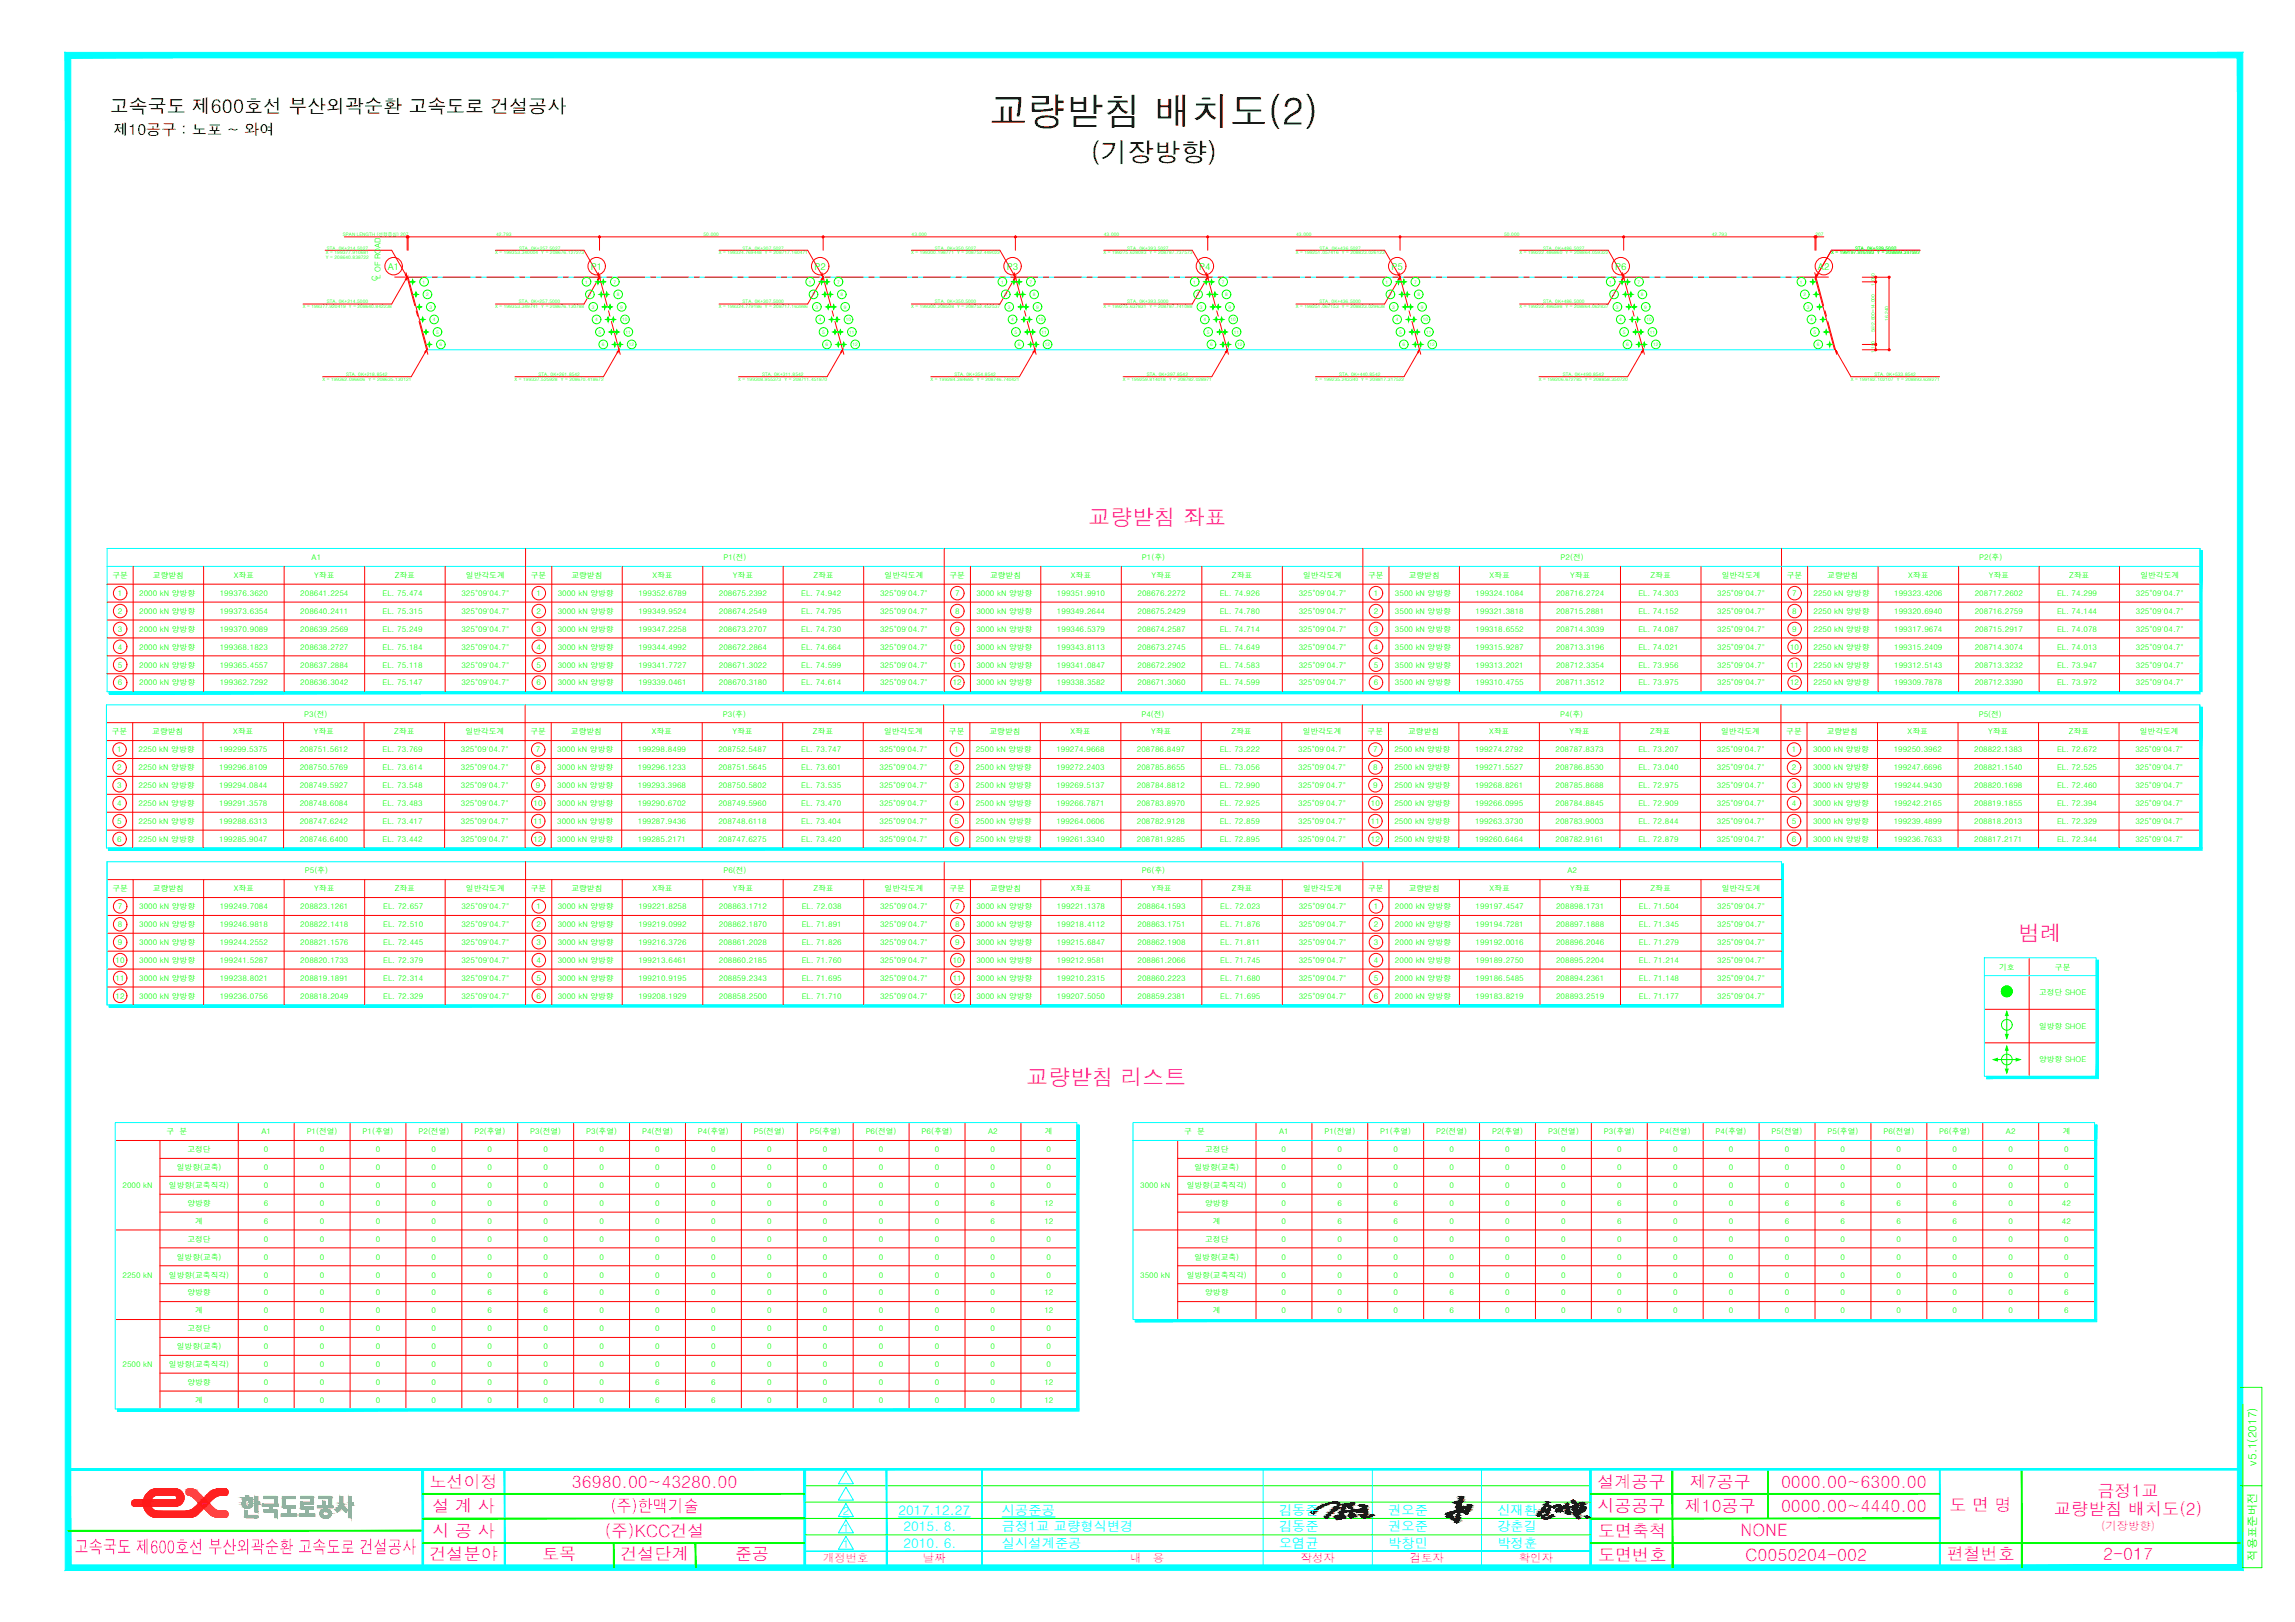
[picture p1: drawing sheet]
<svg xmlns="http://www.w3.org/2000/svg" width="841mm" height="594mm" viewBox="0 0 841 594" stroke-linecap="round" stroke-linejoin="round" font-family="sans-serif">
<defs><g id="words">
<text font-size="13.9" x="362.7" y="45.9">교량받침 배치도(2)</text>
<text font-size="9.7" x="399.8" y="59.4">(기장방향)</text>
<g font-size="8" fill="#f0f">
<text x="398.9" y="192.3">교량받침 좌표</text>
<text x="739.7" y="344.7">범례</text>
<text x="376.2" y="397.5">교량받침 리스트</text>
</g>
<text font-size="6.9" x="40.2" y="41.4">고속국도 제600호선 부산외곽순환 고속도로 건설공사</text>
<text font-size="6.7" fill="#f0f" x="27.3" y="569">고속국도 제600호선 부산외곽순환 고속도로 건설공사</text>
<g font-size="6.3" fill="#f0f">
<text x="157.4" y="545.1">노선이정</text>
<text x="209.6" y="544.9">36980.00~43280.00</text>
<text x="585.4" y="545.1">설계공구</text>
<text x="619.2" y="544.9">제7공구</text>
<text x="652.7" y="544.9">0000.00~6300.00</text>
<text x="768.7" y="548.4">금정1교</text>
<text x="158.4" y="553.9">설 계 사</text>
<text x="223.7" y="553.8">(주)한맥기술</text>
<text x="585.4" y="553.8">시공공구</text>
<text x="617.4" y="553.9">제10공구</text>
<text x="652.7" y="553.9">0000.00~4440.00</text>
<text x="714.4" y="553.4">도 면 명</text>
<text x="752.8" y="555">교량받침 배치도(2)</text>
<text x="158.4" y="562.9">시 공 사</text>
<text x="221.6" y="562.8">(주)KCC건설</text>
<text x="585.7" y="563">도면축척</text>
<text x="637.9" y="562.7">NONE</text>
<text x="157.4" y="571.4">건설분야</text>
<text x="198.7" y="571.3">토목</text>
<text x="227.4" y="571.4">건설단계</text>
<text x="269.4" y="571.3">준공</text>
<text x="585.7" y="571.8">도면번호</text>
<text x="639.6" y="571.6">C0050204-002</text>
<text x="713.4" y="571.5">편철번호</text>
<text x="770.7" y="571.4">2-017</text>
</g>
<text font-size="5.6" x="41.6" y="49.5">제10공구 : 노포 ~ 와여</text>
<g font-size="4.9" fill="#0ff">
<text x="329.3" y="554.9">2017.12.27</text>
<text x="367.2" y="554.9">시공준공</text>
<text x="468.7" y="554.9">김동준</text>
<text x="508.7" y="554.9">권오준</text>
<text x="548.7" y="554.9">신재환</text>
<text x="331.1" y="560.9">2015. 8.</text>
<text x="367.2" y="560.9">금정1교 교량형식변경</text>
<text x="468.7" y="560.9">김동준</text>
<text x="508.7" y="560.9">권오준</text>
<text x="548.7" y="560.9">강춘길</text>
<text x="331.1" y="566.9">2010. 6.</text>
<text x="367.2" y="566.9">실시설계준공</text>
<text x="468.7" y="566.9">오염균</text>
<text x="508.7" y="566.9">박창민</text>
<text x="548.7" y="566.9">박정훈</text>
</g>
<g font-size="4.2" fill="#0f0">
<text x="826.9" y="536.8" transform="rotate(-90 826.9 536.8)">v5.1(2017)</text>
<text x="826.9" y="571.7" transform="rotate(-90 826.9 571.7)">적용표준버전</text>
</g>
<g font-size="4.2" fill="#0ff">
<text x="308.8" y="555">2</text>
<text x="308.8" y="561">1</text>
<text x="308.8" y="567">1</text>
</g>
<g font-size="4.2" fill="#f0f">
<text x="770" y="560.4">(기장방향)</text>
<text x="301.7" y="572.1">개정번호</text>
<text x="338.2" y="572">날짜</text>
<text x="414.1" y="572.1">내</text>
<text x="422.5" y="572.1">용</text>
<text x="476.7" y="572.1">작성자</text>
<text x="516.6" y="572">검토자</text>
<text x="556.6" y="572.1">확인자</text>
</g>
<g font-size="3.4" fill="#0f0">
<text x="142.1" y="98.7">A1</text>
<text x="216.5" y="98.7">P1</text>
<text x="298.5" y="98.7">P2</text>
<text x="369" y="98.7">P3</text>
<text x="439.4" y="98.7">P4</text>
<text x="509.9" y="98.7">P5</text>
<text x="591.8" y="98.7">P6</text>
<text x="666.2" y="98.7">A2</text>
</g>
<g font-size="2.8" fill="#0f0">
<text x="138.4" y="102.9" transform="rotate(-90 138.4 102.9)">C</text>
<text x="139.4" y="102.1" transform="rotate(-90 139.4 102.1)">L OF ROAD</text>
<text x="114.2" y="205.2">A1</text>
<text x="265.1" y="205.2">P1(전)</text>
<text x="418.5" y="205.2">P1(후)</text>
<text x="571.9" y="205.2">P2(전)</text>
<text x="725.3" y="205.2">P2(후)</text>
<text x="41.2" y="211.7">구분</text>
<text x="56" y="211.7">교량받침</text>
<text x="85.7" y="211.7">X좌표</text>
<text x="115.2" y="211.7">Y좌표</text>
<text x="144.7" y="211.7">Z좌표</text>
<text x="170.8" y="211.7">일반각도계</text>
<text x="194.5" y="211.7">구분</text>
<text x="209.4" y="211.7">교량받침</text>
<text x="239.1" y="211.7">X좌표</text>
<text x="268.6" y="211.7">Y좌표</text>
<text x="298.1" y="211.7">Z좌표</text>
<text x="324.2" y="211.7">일반각도계</text>
<text x="348" y="211.7">구분</text>
<text x="362.8" y="211.7">교량받침</text>
<text x="392.5" y="211.7">X좌표</text>
<text x="422" y="211.7">Y좌표</text>
<text x="451.5" y="211.7">Z좌표</text>
<text x="477.5" y="211.7">일반각도계</text>
<text x="501.4" y="211.7">구분</text>
<text x="516.2" y="211.7">교량받침</text>
<text x="545.9" y="211.7">X좌표</text>
<text x="575.4" y="211.7">Y좌표</text>
<text x="604.9" y="211.7">Z좌표</text>
<text x="631" y="211.7">일반각도계</text>
<text x="654.8" y="211.7">구분</text>
<text x="669.6" y="211.7">교량받침</text>
<text x="699.3" y="211.7">X좌표</text>
<text x="728.8" y="211.7">Y좌표</text>
<text x="758.3" y="211.7">Z좌표</text>
<text x="784.4" y="211.7">일반각도계</text>
<text x="43.2" y="218.3">1</text>
<text x="51" y="218.3">2000 kN 양방향</text>
<text x="80.5" y="218.3">199376.3620</text>
<text x="110.1" y="218.3">208641.2254</text>
<text x="140.2" y="218.3">EL. 75.474</text>
<text x="169.1" y="218.3">325°09'04.7&quot;</text>
<text x="196.6" y="218.3">1</text>
<text x="204.4" y="218.3">3000 kN 양방향</text>
<text x="234" y="218.3">199352.6789</text>
<text x="263.4" y="218.3">208675.2392</text>
<text x="293.6" y="218.3">EL. 74.942</text>
<text x="322.5" y="218.3">325°09'04.7&quot;</text>
<text x="350" y="218.3">7</text>
<text x="357.8" y="218.3">3000 kN 양방향</text>
<text x="387.3" y="218.3">199351.9910</text>
<text x="416.8" y="218.3">208676.2272</text>
<text x="447" y="218.3">EL. 74.926</text>
<text x="475.9" y="218.3">325°09'04.7&quot;</text>
<text x="503.4" y="218.3">1</text>
<text x="511.2" y="218.3">3500 kN 양방향</text>
<text x="540.8" y="218.3">199324.1084</text>
<text x="570.3" y="218.3">208716.2724</text>
<text x="600.4" y="218.3">EL. 74.303</text>
<text x="629.3" y="218.3">325°09'04.7&quot;</text>
<text x="656.8" y="218.3">7</text>
<text x="664.6" y="218.3">2250 kN 양방향</text>
<text x="694.2" y="218.3">199323.4206</text>
<text x="723.7" y="218.3">208717.2602</text>
<text x="753.8" y="218.3">EL. 74.299</text>
<text x="782.7" y="218.3">325°09'04.7&quot;</text>
<text x="43.2" y="224.8">2</text>
<text x="51" y="224.8">2000 kN 양방향</text>
<text x="80.5" y="224.8">199373.6354</text>
<text x="110.1" y="224.8">208640.2411</text>
<text x="140.2" y="224.8">EL. 75.315</text>
<text x="169.1" y="224.8">325°09'04.7&quot;</text>
<text x="196.6" y="224.8">2</text>
<text x="204.4" y="224.8">3000 kN 양방향</text>
<text x="234" y="224.8">199349.9524</text>
<text x="263.4" y="224.8">208674.2549</text>
<text x="293.6" y="224.8">EL. 74.795</text>
<text x="322.5" y="224.8">325°09'04.7&quot;</text>
<text x="350" y="224.8">8</text>
<text x="357.8" y="224.8">3000 kN 양방향</text>
<text x="387.3" y="224.8">199349.2644</text>
<text x="416.8" y="224.8">208675.2429</text>
<text x="447" y="224.8">EL. 74.780</text>
<text x="475.9" y="224.8">325°09'04.7&quot;</text>
<text x="503.4" y="224.8">2</text>
<text x="511.2" y="224.8">3500 kN 양방향</text>
<text x="540.8" y="224.8">199321.3818</text>
<text x="570.3" y="224.8">208715.2881</text>
<text x="600.4" y="224.8">EL. 74.152</text>
<text x="629.3" y="224.8">325°09'04.7&quot;</text>
<text x="656.8" y="224.8">8</text>
<text x="664.6" y="224.8">2250 kN 양방향</text>
<text x="694.2" y="224.8">199320.6940</text>
<text x="723.7" y="224.8">208716.2759</text>
<text x="753.8" y="224.8">EL. 74.144</text>
<text x="782.7" y="224.8">325°09'04.7&quot;</text>
<text x="43.2" y="231.4">3</text>
<text x="51" y="231.4">2000 kN 양방향</text>
<text x="80.5" y="231.4">199370.9089</text>
<text x="110.1" y="231.4">208639.2569</text>
<text x="140.2" y="231.4">EL. 75.249</text>
<text x="169.1" y="231.4">325°09'04.7&quot;</text>
<text x="196.6" y="231.4">3</text>
<text x="204.4" y="231.4">3000 kN 양방향</text>
<text x="234" y="231.4">199347.2258</text>
<text x="263.4" y="231.4">208673.2707</text>
<text x="293.6" y="231.4">EL. 74.730</text>
<text x="322.5" y="231.4">325°09'04.7&quot;</text>
<text x="350" y="231.4">9</text>
<text x="357.8" y="231.4">3000 kN 양방향</text>
<text x="387.3" y="231.4">199346.5379</text>
<text x="416.8" y="231.4">208674.2587</text>
<text x="447" y="231.4">EL. 74.714</text>
<text x="475.9" y="231.4">325°09'04.7&quot;</text>
<text x="503.4" y="231.4">3</text>
<text x="511.2" y="231.4">3500 kN 양방향</text>
<text x="540.8" y="231.4">199318.6552</text>
<text x="570.3" y="231.4">208714.3039</text>
<text x="600.4" y="231.4">EL. 74.087</text>
<text x="629.3" y="231.4">325°09'04.7&quot;</text>
<text x="656.8" y="231.4">9</text>
<text x="664.6" y="231.4">2250 kN 양방향</text>
<text x="694.2" y="231.4">199317.9674</text>
<text x="723.7" y="231.4">208715.2917</text>
<text x="753.8" y="231.4">EL. 74.078</text>
<text x="782.7" y="231.4">325°09'04.7&quot;</text>
<text x="43.2" y="238">4</text>
<text x="51" y="238">2000 kN 양방향</text>
<text x="80.5" y="238">199368.1823</text>
<text x="110.1" y="238">208638.2727</text>
<text x="140.2" y="238">EL. 75.184</text>
<text x="169.1" y="238">325°09'04.7&quot;</text>
<text x="196.6" y="238">4</text>
<text x="204.4" y="238">3000 kN 양방향</text>
<text x="234" y="238">199344.4992</text>
<text x="263.4" y="238">208672.2864</text>
<text x="293.6" y="238">EL. 74.664</text>
<text x="322.5" y="238">325°09'04.7&quot;</text>
<text x="349.2" y="238">10</text>
<text x="357.8" y="238">3000 kN 양방향</text>
<text x="387.3" y="238">199343.8113</text>
<text x="416.8" y="238">208673.2745</text>
<text x="447" y="238">EL. 74.649</text>
<text x="475.9" y="238">325°09'04.7&quot;</text>
<text x="503.4" y="238">4</text>
<text x="511.2" y="238">3500 kN 양방향</text>
<text x="540.8" y="238">199315.9287</text>
<text x="570.3" y="238">208713.3196</text>
<text x="600.4" y="238">EL. 74.021</text>
<text x="629.3" y="238">325°09'04.7&quot;</text>
<text x="656" y="238">10</text>
<text x="664.6" y="238">2250 kN 양방향</text>
<text x="694.2" y="238">199315.2409</text>
<text x="723.7" y="238">208714.3074</text>
<text x="753.8" y="238">EL. 74.013</text>
<text x="782.7" y="238">325°09'04.7&quot;</text>
<text x="43.2" y="244.5">5</text>
<text x="51" y="244.5">2000 kN 양방향</text>
<text x="80.5" y="244.5">199365.4557</text>
<text x="110.1" y="244.5">208637.2884</text>
<text x="140.2" y="244.5">EL. 75.118</text>
<text x="169.1" y="244.5">325°09'04.7&quot;</text>
<text x="196.6" y="244.5">5</text>
<text x="204.4" y="244.5">3000 kN 양방향</text>
<text x="234" y="244.5">199341.7727</text>
<text x="263.4" y="244.5">208671.3022</text>
<text x="293.6" y="244.5">EL. 74.599</text>
<text x="322.5" y="244.5">325°09'04.7&quot;</text>
<text x="349.2" y="244.5">11</text>
<text x="357.8" y="244.5">3000 kN 양방향</text>
<text x="387.3" y="244.5">199341.0847</text>
<text x="416.8" y="244.5">208672.2902</text>
<text x="447" y="244.5">EL. 74.583</text>
<text x="475.9" y="244.5">325°09'04.7&quot;</text>
<text x="503.4" y="244.5">5</text>
<text x="511.2" y="244.5">3500 kN 양방향</text>
<text x="540.8" y="244.5">199313.2021</text>
<text x="570.3" y="244.5">208712.3354</text>
<text x="600.4" y="244.5">EL. 73.956</text>
<text x="629.3" y="244.5">325°09'04.7&quot;</text>
<text x="656" y="244.5">11</text>
<text x="664.6" y="244.5">2250 kN 양방향</text>
<text x="694.2" y="244.5">199312.5143</text>
<text x="723.7" y="244.5">208713.3232</text>
<text x="753.8" y="244.5">EL. 73.947</text>
<text x="782.7" y="244.5">325°09'04.7&quot;</text>
<text x="43.2" y="251.1">6</text>
<text x="51" y="251.1">2000 kN 양방향</text>
<text x="80.5" y="251.1">199362.7292</text>
<text x="110.1" y="251.1">208636.3042</text>
<text x="140.2" y="251.1">EL. 75.147</text>
<text x="169.1" y="251.1">325°09'04.7&quot;</text>
<text x="196.6" y="251.1">6</text>
<text x="204.4" y="251.1">3000 kN 양방향</text>
<text x="234" y="251.1">199339.0461</text>
<text x="263.4" y="251.1">208670.3180</text>
<text x="293.6" y="251.1">EL. 74.614</text>
<text x="322.5" y="251.1">325°09'04.7&quot;</text>
<text x="349.2" y="251.1">12</text>
<text x="357.8" y="251.1">3000 kN 양방향</text>
<text x="387.3" y="251.1">199338.3582</text>
<text x="416.8" y="251.1">208671.3060</text>
<text x="447" y="251.1">EL. 74.599</text>
<text x="475.9" y="251.1">325°09'04.7&quot;</text>
<text x="503.4" y="251.1">6</text>
<text x="511.2" y="251.1">3500 kN 양방향</text>
<text x="540.8" y="251.1">199310.4755</text>
<text x="570.3" y="251.1">208711.3512</text>
<text x="600.4" y="251.1">EL. 73.975</text>
<text x="629.3" y="251.1">325°09'04.7&quot;</text>
<text x="656" y="251.1">12</text>
<text x="664.6" y="251.1">2250 kN 양방향</text>
<text x="694.2" y="251.1">199309.7878</text>
<text x="723.7" y="251.1">208712.3390</text>
<text x="753.8" y="251.1">EL. 73.972</text>
<text x="782.7" y="251.1">325°09'04.7&quot;</text>
<text x="111.5" y="262.4">P3(전)</text>
<text x="264.9" y="262.4">P3(후)</text>
<text x="418.3" y="262.4">P4(전)</text>
<text x="571.7" y="262.4">P4(후)</text>
<text x="725.1" y="262.4">P5(전)</text>
<text x="41" y="269">구분</text>
<text x="55.8" y="269">교량받침</text>
<text x="85.5" y="269">X좌표</text>
<text x="115" y="269">Y좌표</text>
<text x="144.5" y="269">Z좌표</text>
<text x="170.5" y="269">일반각도계</text>
<text x="194.4" y="269">구분</text>
<text x="209.2" y="269">교량받침</text>
<text x="238.9" y="269">X좌표</text>
<text x="268.4" y="269">Y좌표</text>
<text x="297.9" y="269">Z좌표</text>
<text x="324" y="269">일반각도계</text>
<text x="347.8" y="269">구분</text>
<text x="362.6" y="269">교량받침</text>
<text x="392.3" y="269">X좌표</text>
<text x="421.8" y="269">Y좌표</text>
<text x="451.3" y="269">Z좌표</text>
<text x="477.4" y="269">일반각도계</text>
<text x="501.2" y="269">구분</text>
<text x="516" y="269">교량받침</text>
<text x="545.7" y="269">X좌표</text>
<text x="575.2" y="269">Y좌표</text>
<text x="604.7" y="269">Z좌표</text>
<text x="630.8" y="269">일반각도계</text>
<text x="654.6" y="269">구분</text>
<text x="669.4" y="269">교량받침</text>
<text x="699.1" y="269">X좌표</text>
<text x="728.6" y="269">Y좌표</text>
<text x="758.1" y="269">Z좌표</text>
<text x="784.2" y="269">일반각도계</text>
<text x="43" y="275.6">1</text>
<text x="50.8" y="275.6">2250 kN 양방향</text>
<text x="80.3" y="275.6">199299.5375</text>
<text x="109.8" y="275.6">208751.5612</text>
<text x="140.2" y="275.5">EL. 73.769</text>
<text x="168.9" y="275.6">325°09'04.7&quot;</text>
<text x="196.4" y="275.6">7</text>
<text x="204.2" y="275.6">3000 kN 양방향</text>
<text x="233.8" y="275.6">199298.8499</text>
<text x="263.3" y="275.6">208752.5487</text>
<text x="293.6" y="275.6">EL. 73.747</text>
<text x="322.3" y="275.6">325°09'04.7&quot;</text>
<text x="349.8" y="275.6">1</text>
<text x="357.6" y="275.6">2500 kN 양방향</text>
<text x="387.1" y="275.6">199274.9668</text>
<text x="416.6" y="275.6">208786.8497</text>
<text x="447" y="275.6">EL. 73.222</text>
<text x="475.7" y="275.6">325°09'04.7&quot;</text>
<text x="503.2" y="275.6">7</text>
<text x="511" y="275.6">2500 kN 양방향</text>
<text x="540.5" y="275.6">199274.2792</text>
<text x="570" y="275.6">208787.8373</text>
<text x="600.4" y="275.6">EL. 73.207</text>
<text x="629.1" y="275.6">325°09'04.7&quot;</text>
<text x="656.6" y="275.6">1</text>
<text x="664.4" y="275.6">3000 kN 양방향</text>
<text x="694" y="275.6">199250.3962</text>
<text x="723.5" y="275.6">208822.1383</text>
<text x="753.8" y="275.6">EL. 72.672</text>
<text x="782.5" y="275.6">325°09'04.7&quot;</text>
<text x="140.2" y="282">EL. 73.614</text>
<text x="43" y="282.1">2</text>
<text x="50.8" y="282.1">2250 kN 양방향</text>
<text x="80.3" y="282.1">199296.8109</text>
<text x="109.8" y="282.1">208750.5769</text>
<text x="168.9" y="282.1">325°09'04.7&quot;</text>
<text x="196.4" y="282.1">8</text>
<text x="204.2" y="282.1">3000 kN 양방향</text>
<text x="233.8" y="282.1">199296.1233</text>
<text x="263.3" y="282.1">208751.5645</text>
<text x="293.6" y="282.1">EL. 73.601</text>
<text x="322.3" y="282.1">325°09'04.7&quot;</text>
<text x="349.8" y="282.1">2</text>
<text x="357.6" y="282.1">2500 kN 양방향</text>
<text x="387.1" y="282.1">199272.2403</text>
<text x="416.6" y="282.1">208785.8655</text>
<text x="447" y="282.1">EL. 73.056</text>
<text x="475.7" y="282.1">325°09'04.7&quot;</text>
<text x="503.2" y="282.1">8</text>
<text x="511" y="282.1">2500 kN 양방향</text>
<text x="540.5" y="282.1">199271.5527</text>
<text x="570" y="282.1">208786.8530</text>
<text x="600.4" y="282.1">EL. 73.040</text>
<text x="629.1" y="282.1">325°09'04.7&quot;</text>
<text x="656.6" y="282.1">2</text>
<text x="664.4" y="282.1">3000 kN 양방향</text>
<text x="694" y="282.1">199247.6696</text>
<text x="723.5" y="282.1">208821.1540</text>
<text x="753.8" y="282.1">EL. 72.525</text>
<text x="782.5" y="282.1">325°09'04.7&quot;</text>
<text x="43" y="288.7">3</text>
<text x="50.8" y="288.7">2250 kN 양방향</text>
<text x="80.3" y="288.7">199294.0844</text>
<text x="109.8" y="288.7">208749.5927</text>
<text x="140.2" y="288.6">EL. 73.548</text>
<text x="168.9" y="288.7">325°09'04.7&quot;</text>
<text x="196.4" y="288.7">9</text>
<text x="204.2" y="288.7">3000 kN 양방향</text>
<text x="233.8" y="288.7">199293.3968</text>
<text x="263.3" y="288.7">208750.5802</text>
<text x="293.6" y="288.7">EL. 73.535</text>
<text x="322.3" y="288.7">325°09'04.7&quot;</text>
<text x="349.8" y="288.7">3</text>
<text x="357.6" y="288.7">2500 kN 양방향</text>
<text x="387.1" y="288.7">199269.5137</text>
<text x="416.6" y="288.7">208784.8812</text>
<text x="447" y="288.7">EL. 72.990</text>
<text x="475.7" y="288.7">325°09'04.7&quot;</text>
<text x="503.2" y="288.7">9</text>
<text x="511" y="288.7">2500 kN 양방향</text>
<text x="540.5" y="288.7">199268.8261</text>
<text x="570" y="288.7">208785.8688</text>
<text x="600.4" y="288.7">EL. 72.975</text>
<text x="629.1" y="288.7">325°09'04.7&quot;</text>
<text x="656.6" y="288.7">3</text>
<text x="664.4" y="288.7">3000 kN 양방향</text>
<text x="694" y="288.7">199244.9430</text>
<text x="723.5" y="288.7">208820.1698</text>
<text x="753.8" y="288.7">EL. 72.460</text>
<text x="782.5" y="288.7">325°09'04.7&quot;</text>
<text x="43" y="295.2">4</text>
<text x="50.8" y="295.2">2250 kN 양방향</text>
<text x="80.3" y="295.2">199291.3578</text>
<text x="109.8" y="295.2">208748.6084</text>
<text x="140.2" y="295.1">EL. 73.483</text>
<text x="168.9" y="295.2">325°09'04.7&quot;</text>
<text x="195.6" y="295.2">10</text>
<text x="204.2" y="295.2">3000 kN 양방향</text>
<text x="233.8" y="295.2">199290.6702</text>
<text x="263.3" y="295.2">208749.5960</text>
<text x="293.6" y="295.2">EL. 73.470</text>
<text x="322.3" y="295.2">325°09'04.7&quot;</text>
<text x="349.8" y="295.2">4</text>
<text x="357.6" y="295.2">2500 kN 양방향</text>
<text x="387.1" y="295.2">199266.7871</text>
<text x="416.6" y="295.2">208783.8970</text>
<text x="447" y="295.2">EL. 72.925</text>
<text x="475.7" y="295.2">325°09'04.7&quot;</text>
<text x="502.4" y="295.2">10</text>
<text x="511" y="295.2">2500 kN 양방향</text>
<text x="540.5" y="295.2">199266.0995</text>
<text x="570" y="295.2">208784.8845</text>
<text x="600.4" y="295.2">EL. 72.909</text>
<text x="629.1" y="295.2">325°09'04.7&quot;</text>
<text x="656.6" y="295.2">4</text>
<text x="664.4" y="295.2">3000 kN 양방향</text>
<text x="694" y="295.2">199242.2165</text>
<text x="723.5" y="295.2">208819.1855</text>
<text x="753.8" y="295.2">EL. 72.394</text>
<text x="782.5" y="295.2">325°09'04.7&quot;</text>
<text x="43" y="301.8">5</text>
<text x="50.8" y="301.8">2250 kN 양방향</text>
<text x="80.3" y="301.8">199288.6313</text>
<text x="109.8" y="301.8">208747.6242</text>
<text x="140.2" y="301.7">EL. 73.417</text>
<text x="168.9" y="301.8">325°09'04.7&quot;</text>
<text x="195.6" y="301.8">11</text>
<text x="204.2" y="301.8">3000 kN 양방향</text>
<text x="233.8" y="301.8">199287.9436</text>
<text x="263.3" y="301.8">208748.6118</text>
<text x="293.6" y="301.8">EL. 73.404</text>
<text x="322.3" y="301.8">325°09'04.7&quot;</text>
<text x="349.8" y="301.8">5</text>
<text x="357.6" y="301.8">2500 kN 양방향</text>
<text x="387.1" y="301.8">199264.0606</text>
<text x="416.6" y="301.8">208782.9128</text>
<text x="447" y="301.8">EL. 72.859</text>
<text x="475.7" y="301.8">325°09'04.7&quot;</text>
<text x="502.4" y="301.8">11</text>
<text x="511" y="301.8">2500 kN 양방향</text>
<text x="540.5" y="301.8">199263.3730</text>
<text x="570" y="301.8">208783.9003</text>
<text x="600.4" y="301.8">EL. 72.844</text>
<text x="629.1" y="301.8">325°09'04.7&quot;</text>
<text x="656.6" y="301.8">5</text>
<text x="664.4" y="301.8">3000 kN 양방향</text>
<text x="694" y="301.8">199239.4899</text>
<text x="723.5" y="301.8">208818.2013</text>
<text x="753.8" y="301.8">EL. 72.329</text>
<text x="782.5" y="301.8">325°09'04.7&quot;</text>
<text x="43" y="308.3">6</text>
<text x="50.8" y="308.3">2250 kN 양방향</text>
<text x="80.3" y="308.3">199285.9047</text>
<text x="109.8" y="308.3">208746.6400</text>
<text x="140.2" y="308.2">EL. 73.442</text>
<text x="168.9" y="308.3">325°09'04.7&quot;</text>
<text x="195.6" y="308.3">12</text>
<text x="204.2" y="308.3">3000 kN 양방향</text>
<text x="233.8" y="308.3">199285.2171</text>
<text x="263.3" y="308.3">208747.6275</text>
<text x="293.6" y="308.3">EL. 73.420</text>
<text x="322.3" y="308.3">325°09'04.7&quot;</text>
<text x="349.8" y="308.3">6</text>
<text x="357.6" y="308.3">2500 kN 양방향</text>
<text x="387.1" y="308.3">199261.3340</text>
<text x="416.6" y="308.3">208781.9285</text>
<text x="447" y="308.3">EL. 72.895</text>
<text x="475.7" y="308.3">325°09'04.7&quot;</text>
<text x="502.4" y="308.3">12</text>
<text x="511" y="308.3">2500 kN 양방향</text>
<text x="540.5" y="308.3">199260.6464</text>
<text x="570" y="308.3">208782.9161</text>
<text x="600.4" y="308.3">EL. 72.879</text>
<text x="629.1" y="308.3">325°09'04.7&quot;</text>
<text x="656.6" y="308.3">6</text>
<text x="664.4" y="308.3">3000 kN 양방향</text>
<text x="694" y="308.3">199236.7633</text>
<text x="723.5" y="308.3">208817.2171</text>
<text x="753.8" y="308.3">EL. 72.344</text>
<text x="782.5" y="308.3">325°09'04.7&quot;</text>
<text x="111.7" y="319.9">P5(후)</text>
<text x="265.1" y="319.9">P6(전)</text>
<text x="418.5" y="319.9">P6(후)</text>
<text x="574.4" y="319.9">A2</text>
<text x="41.2" y="326.4">구분</text>
<text x="56" y="326.4">교량받침</text>
<text x="85.7" y="326.4">X좌표</text>
<text x="115.2" y="326.4">Y좌표</text>
<text x="144.7" y="326.4">Z좌표</text>
<text x="170.8" y="326.4">일반각도계</text>
<text x="194.5" y="326.4">구분</text>
<text x="209.4" y="326.4">교량받침</text>
<text x="239.1" y="326.4">X좌표</text>
<text x="268.6" y="326.4">Y좌표</text>
<text x="298.1" y="326.4">Z좌표</text>
<text x="324.2" y="326.4">일반각도계</text>
<text x="348" y="326.4">구분</text>
<text x="362.8" y="326.4">교량받침</text>
<text x="392.5" y="326.4">X좌표</text>
<text x="422" y="326.4">Y좌표</text>
<text x="451.5" y="326.4">Z좌표</text>
<text x="477.5" y="326.4">일반각도계</text>
<text x="501.4" y="326.4">구분</text>
<text x="516.2" y="326.4">교량받침</text>
<text x="545.9" y="326.4">X좌표</text>
<text x="575.4" y="326.4">Y좌표</text>
<text x="604.9" y="326.4">Z좌표</text>
<text x="631" y="326.4">일반각도계</text>
<text x="43.2" y="333">7</text>
<text x="51" y="333">3000 kN 양방향</text>
<text x="80.5" y="333">199249.7084</text>
<text x="110.1" y="333">208823.1261</text>
<text x="140.4" y="333">EL. 72.657</text>
<text x="169.1" y="333">325°09'04.7&quot;</text>
<text x="196.6" y="333">1</text>
<text x="204.4" y="333">3000 kN 양방향</text>
<text x="234" y="333">199221.8258</text>
<text x="263.4" y="333">208863.1712</text>
<text x="293.8" y="333">EL. 72.038</text>
<text x="322.5" y="333">325°09'04.7&quot;</text>
<text x="350" y="333">7</text>
<text x="357.8" y="333">3000 kN 양방향</text>
<text x="387.3" y="333">199221.1378</text>
<text x="416.8" y="333">208864.1593</text>
<text x="447.2" y="333">EL. 72.023</text>
<text x="475.9" y="333">325°09'04.7&quot;</text>
<text x="503.4" y="333">1</text>
<text x="511.2" y="333">2000 kN 양방향</text>
<text x="540.8" y="333">199197.4547</text>
<text x="570.3" y="333">208898.1731</text>
<text x="600.6" y="333">EL. 71.504</text>
<text x="629.3" y="333">325°09'04.7&quot;</text>
<text x="43.2" y="339.6">8</text>
<text x="51" y="339.6">3000 kN 양방향</text>
<text x="80.5" y="339.6">199246.9818</text>
<text x="110.1" y="339.6">208822.1418</text>
<text x="140.4" y="339.6">EL. 72.510</text>
<text x="169.1" y="339.6">325°09'04.7&quot;</text>
<text x="196.6" y="339.6">2</text>
<text x="204.4" y="339.6">3000 kN 양방향</text>
<text x="234" y="339.6">199219.0992</text>
<text x="263.4" y="339.6">208862.1870</text>
<text x="293.8" y="339.6">EL. 71.891</text>
<text x="322.5" y="339.6">325°09'04.7&quot;</text>
<text x="350" y="339.6">8</text>
<text x="357.8" y="339.6">3000 kN 양방향</text>
<text x="387.3" y="339.6">199218.4112</text>
<text x="416.8" y="339.6">208863.1751</text>
<text x="447.2" y="339.6">EL. 71.876</text>
<text x="475.9" y="339.6">325°09'04.7&quot;</text>
<text x="503.4" y="339.6">2</text>
<text x="511.2" y="339.6">2000 kN 양방향</text>
<text x="540.8" y="339.6">199194.7281</text>
<text x="570.3" y="339.6">208897.1888</text>
<text x="600.6" y="339.6">EL. 71.345</text>
<text x="629.3" y="339.6">325°09'04.7&quot;</text>
<text x="43.2" y="346.1">9</text>
<text x="51" y="346.1">3000 kN 양방향</text>
<text x="80.5" y="346.1">199244.2552</text>
<text x="110.1" y="346.1">208821.1576</text>
<text x="140.4" y="346.1">EL. 72.445</text>
<text x="169.1" y="346.1">325°09'04.7&quot;</text>
<text x="196.6" y="346.1">3</text>
<text x="204.4" y="346.1">3000 kN 양방향</text>
<text x="234" y="346.1">199216.3726</text>
<text x="263.4" y="346.1">208861.2028</text>
<text x="293.8" y="346.1">EL. 71.826</text>
<text x="322.5" y="346.1">325°09'04.7&quot;</text>
<text x="350" y="346.1">9</text>
<text x="357.8" y="346.1">3000 kN 양방향</text>
<text x="387.3" y="346.1">199215.6847</text>
<text x="416.8" y="346.1">208862.1908</text>
<text x="447.2" y="346.1">EL. 71.811</text>
<text x="475.9" y="346.1">325°09'04.7&quot;</text>
<text x="503.4" y="346.1">3</text>
<text x="511.2" y="346.1">2000 kN 양방향</text>
<text x="540.8" y="346.1">199192.0016</text>
<text x="570.3" y="346.1">208896.2046</text>
<text x="600.6" y="346.1">EL. 71.279</text>
<text x="629.3" y="346.1">325°09'04.7&quot;</text>
<text x="42.4" y="352.7">10</text>
<text x="51" y="352.7">3000 kN 양방향</text>
<text x="80.5" y="352.7">199241.5287</text>
<text x="110.1" y="352.7">208820.1733</text>
<text x="140.4" y="352.7">EL. 72.379</text>
<text x="169.1" y="352.7">325°09'04.7&quot;</text>
<text x="196.6" y="352.7">4</text>
<text x="204.4" y="352.7">3000 kN 양방향</text>
<text x="234" y="352.7">199213.6461</text>
<text x="263.4" y="352.7">208860.2185</text>
<text x="293.8" y="352.7">EL. 71.760</text>
<text x="322.5" y="352.7">325°09'04.7&quot;</text>
<text x="349.2" y="352.7">10</text>
<text x="357.8" y="352.7">3000 kN 양방향</text>
<text x="387.3" y="352.7">199212.9581</text>
<text x="416.8" y="352.7">208861.2066</text>
<text x="447.2" y="352.7">EL. 71.745</text>
<text x="475.9" y="352.7">325°09'04.7&quot;</text>
<text x="503.4" y="352.7">4</text>
<text x="511.2" y="352.7">2000 kN 양방향</text>
<text x="540.8" y="352.7">199189.2750</text>
<text x="570.3" y="352.7">208895.2204</text>
<text x="600.6" y="352.7">EL. 71.214</text>
<text x="629.3" y="352.7">325°09'04.7&quot;</text>
<text x="42.4" y="359.3">11</text>
<text x="51" y="359.3">3000 kN 양방향</text>
<text x="80.5" y="359.3">199238.8021</text>
<text x="110.1" y="359.3">208819.1891</text>
<text x="140.4" y="359.3">EL. 72.314</text>
<text x="169.1" y="359.3">325°09'04.7&quot;</text>
<text x="196.6" y="359.3">5</text>
<text x="204.4" y="359.3">3000 kN 양방향</text>
<text x="234" y="359.3">199210.9195</text>
<text x="263.4" y="359.3">208859.2343</text>
<text x="293.8" y="359.3">EL. 71.695</text>
<text x="322.5" y="359.3">325°09'04.7&quot;</text>
<text x="349.2" y="359.3">11</text>
<text x="357.8" y="359.3">3000 kN 양방향</text>
<text x="387.3" y="359.3">199210.2315</text>
<text x="416.8" y="359.3">208860.2223</text>
<text x="447.2" y="359.3">EL. 71.680</text>
<text x="475.9" y="359.3">325°09'04.7&quot;</text>
<text x="503.4" y="359.3">5</text>
<text x="511.2" y="359.3">2000 kN 양방향</text>
<text x="540.8" y="359.3">199186.5485</text>
<text x="570.3" y="359.3">208894.2361</text>
<text x="600.6" y="359.3">EL. 71.148</text>
<text x="629.3" y="359.3">325°09'04.7&quot;</text>
<text x="732.6" y="355.1">기호</text>
<text x="753.1" y="355.1">구분</text>
<text x="42.4" y="365.8">12</text>
<text x="51" y="365.8">3000 kN 양방향</text>
<text x="80.5" y="365.8">199236.0756</text>
<text x="110.1" y="365.8">208818.2049</text>
<text x="140.4" y="365.8">EL. 72.329</text>
<text x="169.1" y="365.8">325°09'04.7&quot;</text>
<text x="196.6" y="365.8">6</text>
<text x="204.4" y="365.8">3000 kN 양방향</text>
<text x="234" y="365.8">199208.1929</text>
<text x="263.4" y="365.8">208858.2500</text>
<text x="293.8" y="365.8">EL. 71.710</text>
<text x="322.5" y="365.8">325°09'04.7&quot;</text>
<text x="349.2" y="365.8">12</text>
<text x="357.8" y="365.8">3000 kN 양방향</text>
<text x="387.3" y="365.8">199207.5050</text>
<text x="416.8" y="365.8">208859.2381</text>
<text x="447.2" y="365.8">EL. 71.695</text>
<text x="475.9" y="365.8">325°09'04.7&quot;</text>
<text x="503.4" y="365.8">6</text>
<text x="511.2" y="365.8">2000 kN 양방향</text>
<text x="540.8" y="365.8">199183.8219</text>
<text x="570.3" y="365.8">208893.2519</text>
<text x="600.6" y="365.8">EL. 71.177</text>
<text x="629.3" y="365.8">325°09'04.7&quot;</text>
<text x="747.3" y="364.5">고정단 SHOE</text>
<text x="747.3" y="376.8">일방향 SHOE</text>
<text x="747.3" y="389.1">양방향 SHOE</text>
<text x="61" y="415.5">구 분</text>
<text x="95.8" y="415.5">A1</text>
<text x="112.4" y="415.5">P1(전열)</text>
<text x="132.9" y="415.5">P1(후열)</text>
<text x="153.4" y="415.5">P2(전열)</text>
<text x="173.8" y="415.5">P2(후열)</text>
<text x="194.3" y="415.5">P3(전열)</text>
<text x="214.8" y="415.5">P3(후열)</text>
<text x="235.3" y="415.5">P4(전열)</text>
<text x="255.8" y="415.5">P4(후열)</text>
<text x="276.3" y="415.5">P5(전열)</text>
<text x="296.7" y="415.5">P5(후열)</text>
<text x="317.2" y="415.5">P6(전열)</text>
<text x="337.7" y="415.5">P6(후열)</text>
<text x="362.1" y="415.5">A2</text>
<text x="382.9" y="415.5">계</text>
<text x="433.9" y="415.5">구 분</text>
<text x="468.7" y="415.5">A1</text>
<text x="485.3" y="415.5">P1(전열)</text>
<text x="505.8" y="415.5">P1(후열)</text>
<text x="526.3" y="415.5">P2(전열)</text>
<text x="546.8" y="415.5">P2(후열)</text>
<text x="567.3" y="415.5">P3(전열)</text>
<text x="587.8" y="415.5">P3(후열)</text>
<text x="608.2" y="415.5">P4(전열)</text>
<text x="628.7" y="415.5">P4(후열)</text>
<text x="649.2" y="415.5">P5(전열)</text>
<text x="669.7" y="415.5">P5(후열)</text>
<text x="690.2" y="415.5">P6(전열)</text>
<text x="710.7" y="415.5">P6(후열)</text>
<text x="735.1" y="415.5">A2</text>
<text x="755.9" y="415.5">계</text>
<text x="68.7" y="422">고정단</text>
<text x="96.7" y="422">0</text>
<text x="117.2" y="422">0</text>
<text x="137.7" y="422">0</text>
<text x="158.2" y="422">0</text>
<text x="178.7" y="422">0</text>
<text x="199.2" y="422">0</text>
<text x="219.7" y="422">0</text>
<text x="240.1" y="422">0</text>
<text x="260.6" y="422">0</text>
<text x="281.1" y="422">0</text>
<text x="301.6" y="422">0</text>
<text x="322.1" y="422">0</text>
<text x="342.5" y="422">0</text>
<text x="363" y="422">0</text>
<text x="383.5" y="422">0</text>
<text x="441.6" y="422">고정단</text>
<text x="469.7" y="422">0</text>
<text x="490.2" y="422">0</text>
<text x="510.7" y="422">0</text>
<text x="531.1" y="422">0</text>
<text x="551.6" y="422">0</text>
<text x="572.1" y="422">0</text>
<text x="592.6" y="422">0</text>
<text x="613.1" y="422">0</text>
<text x="633.5" y="422">0</text>
<text x="654" y="422">0</text>
<text x="674.5" y="422">0</text>
<text x="695" y="422">0</text>
<text x="715.5" y="422">0</text>
<text x="736" y="422">0</text>
<text x="756.5" y="422">0</text>
<text x="64.8" y="428.6">일방향(교축)</text>
<text x="96.7" y="428.6">0</text>
<text x="117.2" y="428.6">0</text>
<text x="137.7" y="428.6">0</text>
<text x="158.2" y="428.6">0</text>
<text x="178.7" y="428.6">0</text>
<text x="199.2" y="428.6">0</text>
<text x="219.7" y="428.6">0</text>
<text x="240.1" y="428.6">0</text>
<text x="260.6" y="428.6">0</text>
<text x="281.1" y="428.6">0</text>
<text x="301.6" y="428.6">0</text>
<text x="322.1" y="428.6">0</text>
<text x="342.5" y="428.6">0</text>
<text x="363" y="428.6">0</text>
<text x="383.5" y="428.6">0</text>
<text x="437.8" y="428.6">일방향(교축)</text>
<text x="469.7" y="428.6">0</text>
<text x="490.2" y="428.6">0</text>
<text x="510.7" y="428.6">0</text>
<text x="531.1" y="428.6">0</text>
<text x="551.6" y="428.6">0</text>
<text x="572.1" y="428.6">0</text>
<text x="592.6" y="428.6">0</text>
<text x="613.1" y="428.6">0</text>
<text x="633.5" y="428.6">0</text>
<text x="654" y="428.6">0</text>
<text x="674.5" y="428.6">0</text>
<text x="695" y="428.6">0</text>
<text x="715.5" y="428.6">0</text>
<text x="736" y="428.6">0</text>
<text x="756.5" y="428.6">0</text>
<text x="44.9" y="435.1">2000 kN</text>
<text x="61.9" y="435.1">일방향(교축직각)</text>
<text x="96.7" y="435.1">0</text>
<text x="117.2" y="435.1">0</text>
<text x="137.7" y="435.1">0</text>
<text x="158.2" y="435.1">0</text>
<text x="178.7" y="435.1">0</text>
<text x="199.2" y="435.1">0</text>
<text x="219.7" y="435.1">0</text>
<text x="240.1" y="435.1">0</text>
<text x="260.6" y="435.1">0</text>
<text x="281.1" y="435.1">0</text>
<text x="301.6" y="435.1">0</text>
<text x="322.1" y="435.1">0</text>
<text x="342.5" y="435.1">0</text>
<text x="363" y="435.1">0</text>
<text x="383.5" y="435.1">0</text>
<text x="417.9" y="435.1">3000 kN</text>
<text x="434.9" y="435.1">일방향(교축직각)</text>
<text x="469.7" y="435.1">0</text>
<text x="490.2" y="435.1">0</text>
<text x="510.7" y="435.1">0</text>
<text x="531.1" y="435.1">0</text>
<text x="551.6" y="435.1">0</text>
<text x="572.1" y="435.1">0</text>
<text x="592.6" y="435.1">0</text>
<text x="613.1" y="435.1">0</text>
<text x="633.5" y="435.1">0</text>
<text x="654" y="435.1">0</text>
<text x="674.5" y="435.1">0</text>
<text x="695" y="435.1">0</text>
<text x="715.5" y="435.1">0</text>
<text x="736" y="435.1">0</text>
<text x="756.5" y="435.1">0</text>
<text x="68.7" y="441.7">양방향</text>
<text x="96.7" y="441.7">6</text>
<text x="117.2" y="441.7">0</text>
<text x="137.7" y="441.7">0</text>
<text x="158.2" y="441.7">0</text>
<text x="178.7" y="441.7">0</text>
<text x="199.2" y="441.7">0</text>
<text x="219.7" y="441.7">0</text>
<text x="240.1" y="441.7">0</text>
<text x="260.6" y="441.7">0</text>
<text x="281.1" y="441.7">0</text>
<text x="301.6" y="441.7">0</text>
<text x="322.1" y="441.7">0</text>
<text x="342.5" y="441.7">0</text>
<text x="363" y="441.7">6</text>
<text x="382.7" y="441.7">12</text>
<text x="441.6" y="441.7">양방향</text>
<text x="469.7" y="441.7">0</text>
<text x="490.2" y="441.7">6</text>
<text x="510.7" y="441.7">6</text>
<text x="531.1" y="441.7">0</text>
<text x="551.6" y="441.7">0</text>
<text x="572.1" y="441.7">0</text>
<text x="592.6" y="441.7">6</text>
<text x="613.1" y="441.7">0</text>
<text x="633.5" y="441.7">0</text>
<text x="654" y="441.7">6</text>
<text x="674.5" y="441.7">6</text>
<text x="695" y="441.7">6</text>
<text x="715.5" y="441.7">6</text>
<text x="736" y="441.7">0</text>
<text x="755.6" y="441.7">42</text>
<text x="71.5" y="448.2">계</text>
<text x="96.7" y="448.2">6</text>
<text x="117.2" y="448.2">0</text>
<text x="137.7" y="448.2">0</text>
<text x="158.2" y="448.2">0</text>
<text x="178.7" y="448.2">0</text>
<text x="199.2" y="448.2">0</text>
<text x="219.7" y="448.2">0</text>
<text x="240.1" y="448.2">0</text>
<text x="260.6" y="448.2">0</text>
<text x="281.1" y="448.2">0</text>
<text x="301.6" y="448.2">0</text>
<text x="322.1" y="448.2">0</text>
<text x="342.5" y="448.2">0</text>
<text x="363" y="448.2">6</text>
<text x="382.7" y="448.2">12</text>
<text x="444.5" y="448.2">계</text>
<text x="469.7" y="448.2">0</text>
<text x="490.2" y="448.2">6</text>
<text x="510.7" y="448.2">6</text>
<text x="531.1" y="448.2">0</text>
<text x="551.6" y="448.2">0</text>
<text x="572.1" y="448.2">0</text>
<text x="592.6" y="448.2">6</text>
<text x="613.1" y="448.2">0</text>
<text x="633.5" y="448.2">0</text>
<text x="654" y="448.2">6</text>
<text x="674.5" y="448.2">6</text>
<text x="695" y="448.2">6</text>
<text x="715.5" y="448.2">6</text>
<text x="736" y="448.2">0</text>
<text x="755.6" y="448.2">42</text>
<text x="68.7" y="454.8">고정단</text>
<text x="96.7" y="454.8">0</text>
<text x="117.2" y="454.8">0</text>
<text x="137.7" y="454.8">0</text>
<text x="158.2" y="454.8">0</text>
<text x="178.7" y="454.8">0</text>
<text x="199.2" y="454.8">0</text>
<text x="219.7" y="454.8">0</text>
<text x="240.1" y="454.8">0</text>
<text x="260.6" y="454.8">0</text>
<text x="281.1" y="454.8">0</text>
<text x="301.6" y="454.8">0</text>
<text x="322.1" y="454.8">0</text>
<text x="342.5" y="454.8">0</text>
<text x="363" y="454.8">0</text>
<text x="383.5" y="454.8">0</text>
<text x="441.6" y="454.8">고정단</text>
<text x="469.7" y="454.8">0</text>
<text x="490.2" y="454.8">0</text>
<text x="510.7" y="454.8">0</text>
<text x="531.1" y="454.8">0</text>
<text x="551.6" y="454.8">0</text>
<text x="572.1" y="454.8">0</text>
<text x="592.6" y="454.8">0</text>
<text x="613.1" y="454.8">0</text>
<text x="633.5" y="454.8">0</text>
<text x="654" y="454.8">0</text>
<text x="674.5" y="454.8">0</text>
<text x="695" y="454.8">0</text>
<text x="715.5" y="454.8">0</text>
<text x="736" y="454.8">0</text>
<text x="756.5" y="454.8">0</text>
<text x="64.8" y="461.4">일방향(교축)</text>
<text x="96.7" y="461.4">0</text>
<text x="117.2" y="461.4">0</text>
<text x="137.7" y="461.4">0</text>
<text x="158.2" y="461.4">0</text>
<text x="178.7" y="461.4">0</text>
<text x="199.2" y="461.4">0</text>
<text x="219.7" y="461.4">0</text>
<text x="240.1" y="461.4">0</text>
<text x="260.6" y="461.4">0</text>
<text x="281.1" y="461.4">0</text>
<text x="301.6" y="461.4">0</text>
<text x="322.1" y="461.4">0</text>
<text x="342.5" y="461.4">0</text>
<text x="363" y="461.4">0</text>
<text x="383.5" y="461.4">0</text>
<text x="437.8" y="461.4">일방향(교축)</text>
<text x="469.7" y="461.4">0</text>
<text x="490.2" y="461.4">0</text>
<text x="510.7" y="461.4">0</text>
<text x="531.1" y="461.4">0</text>
<text x="551.6" y="461.4">0</text>
<text x="572.1" y="461.4">0</text>
<text x="592.6" y="461.4">0</text>
<text x="613.1" y="461.4">0</text>
<text x="633.5" y="461.4">0</text>
<text x="654" y="461.4">0</text>
<text x="674.5" y="461.4">0</text>
<text x="695" y="461.4">0</text>
<text x="715.5" y="461.4">0</text>
<text x="736" y="461.4">0</text>
<text x="756.5" y="461.4">0</text>
<text x="44.9" y="467.9">2250 kN</text>
<text x="61.9" y="467.9">일방향(교축직각)</text>
<text x="96.7" y="467.9">0</text>
<text x="117.2" y="467.9">0</text>
<text x="137.7" y="467.9">0</text>
<text x="158.2" y="467.9">0</text>
<text x="178.7" y="467.9">0</text>
<text x="199.2" y="467.9">0</text>
<text x="219.7" y="467.9">0</text>
<text x="240.1" y="467.9">0</text>
<text x="260.6" y="467.9">0</text>
<text x="281.1" y="467.9">0</text>
<text x="301.6" y="467.9">0</text>
<text x="322.1" y="467.9">0</text>
<text x="342.5" y="467.9">0</text>
<text x="363" y="467.9">0</text>
<text x="383.5" y="467.9">0</text>
<text x="417.9" y="467.9">3500 kN</text>
<text x="434.9" y="467.9">일방향(교축직각)</text>
<text x="469.7" y="467.9">0</text>
<text x="490.2" y="467.9">0</text>
<text x="510.7" y="467.9">0</text>
<text x="531.1" y="467.9">0</text>
<text x="551.6" y="467.9">0</text>
<text x="572.1" y="467.9">0</text>
<text x="592.6" y="467.9">0</text>
<text x="613.1" y="467.9">0</text>
<text x="633.5" y="467.9">0</text>
<text x="654" y="467.9">0</text>
<text x="674.5" y="467.9">0</text>
<text x="695" y="467.9">0</text>
<text x="715.5" y="467.9">0</text>
<text x="736" y="467.9">0</text>
<text x="756.5" y="467.9">0</text>
<text x="68.7" y="474.5">양방향</text>
<text x="96.7" y="474.5">0</text>
<text x="117.2" y="474.5">0</text>
<text x="137.7" y="474.5">0</text>
<text x="158.2" y="474.5">0</text>
<text x="178.7" y="474.5">6</text>
<text x="199.2" y="474.5">6</text>
<text x="219.7" y="474.5">0</text>
<text x="240.1" y="474.5">0</text>
<text x="260.6" y="474.5">0</text>
<text x="281.1" y="474.5">0</text>
<text x="301.6" y="474.5">0</text>
<text x="322.1" y="474.5">0</text>
<text x="342.5" y="474.5">0</text>
<text x="363" y="474.5">0</text>
<text x="382.7" y="474.5">12</text>
<text x="441.6" y="474.5">양방향</text>
<text x="469.7" y="474.5">0</text>
<text x="490.2" y="474.5">0</text>
<text x="510.7" y="474.5">0</text>
<text x="531.1" y="474.5">6</text>
<text x="551.6" y="474.5">0</text>
<text x="572.1" y="474.5">0</text>
<text x="592.6" y="474.5">0</text>
<text x="613.1" y="474.5">0</text>
<text x="633.5" y="474.5">0</text>
<text x="654" y="474.5">0</text>
<text x="674.5" y="474.5">0</text>
<text x="695" y="474.5">0</text>
<text x="715.5" y="474.5">0</text>
<text x="736" y="474.5">0</text>
<text x="756.5" y="474.5">6</text>
<text x="71.5" y="481">계</text>
<text x="96.7" y="481">0</text>
<text x="117.2" y="481">0</text>
<text x="137.7" y="481">0</text>
<text x="158.2" y="481">0</text>
<text x="178.7" y="481">6</text>
<text x="199.2" y="481">6</text>
<text x="219.7" y="481">0</text>
<text x="240.1" y="481">0</text>
<text x="260.6" y="481">0</text>
<text x="281.1" y="481">0</text>
<text x="301.6" y="481">0</text>
<text x="322.1" y="481">0</text>
<text x="342.5" y="481">0</text>
<text x="363" y="481">0</text>
<text x="382.7" y="481">12</text>
<text x="444.5" y="481">계</text>
<text x="469.7" y="481">0</text>
<text x="490.2" y="481">0</text>
<text x="510.7" y="481">0</text>
<text x="531.1" y="481">6</text>
<text x="551.6" y="481">0</text>
<text x="572.1" y="481">0</text>
<text x="592.6" y="481">0</text>
<text x="613.1" y="481">0</text>
<text x="633.5" y="481">0</text>
<text x="654" y="481">0</text>
<text x="674.5" y="481">0</text>
<text x="695" y="481">0</text>
<text x="715.5" y="481">0</text>
<text x="736" y="481">0</text>
<text x="756.5" y="481">6</text>
<text x="68.7" y="487.6">고정단</text>
<text x="96.7" y="487.6">0</text>
<text x="117.2" y="487.6">0</text>
<text x="137.7" y="487.6">0</text>
<text x="158.2" y="487.6">0</text>
<text x="178.7" y="487.6">0</text>
<text x="199.2" y="487.6">0</text>
<text x="219.7" y="487.6">0</text>
<text x="240.1" y="487.6">0</text>
<text x="260.6" y="487.6">0</text>
<text x="281.1" y="487.6">0</text>
<text x="301.6" y="487.6">0</text>
<text x="322.1" y="487.6">0</text>
<text x="342.5" y="487.6">0</text>
<text x="363" y="487.6">0</text>
<text x="383.5" y="487.6">0</text>
<text x="64.8" y="494.1">일방향(교축)</text>
<text x="96.7" y="494.1">0</text>
<text x="117.2" y="494.1">0</text>
<text x="137.7" y="494.1">0</text>
<text x="158.2" y="494.1">0</text>
<text x="178.7" y="494.1">0</text>
<text x="199.2" y="494.1">0</text>
<text x="219.7" y="494.1">0</text>
<text x="240.1" y="494.1">0</text>
<text x="260.6" y="494.1">0</text>
<text x="281.1" y="494.1">0</text>
<text x="301.6" y="494.1">0</text>
<text x="322.1" y="494.1">0</text>
<text x="342.5" y="494.1">0</text>
<text x="363" y="494.1">0</text>
<text x="383.5" y="494.1">0</text>
<text x="44.9" y="500.7">2500 kN</text>
<text x="61.9" y="500.7">일방향(교축직각)</text>
<text x="96.7" y="500.7">0</text>
<text x="117.2" y="500.7">0</text>
<text x="137.7" y="500.7">0</text>
<text x="158.2" y="500.7">0</text>
<text x="178.7" y="500.7">0</text>
<text x="199.2" y="500.7">0</text>
<text x="219.7" y="500.7">0</text>
<text x="240.1" y="500.7">0</text>
<text x="260.6" y="500.7">0</text>
<text x="281.1" y="500.7">0</text>
<text x="301.6" y="500.7">0</text>
<text x="322.1" y="500.7">0</text>
<text x="342.5" y="500.7">0</text>
<text x="363" y="500.7">0</text>
<text x="383.5" y="500.7">0</text>
<text x="68.7" y="507.3">양방향</text>
<text x="96.7" y="507.3">0</text>
<text x="117.2" y="507.3">0</text>
<text x="137.7" y="507.3">0</text>
<text x="158.2" y="507.3">0</text>
<text x="178.7" y="507.3">0</text>
<text x="199.2" y="507.3">0</text>
<text x="219.7" y="507.3">0</text>
<text x="240.1" y="507.3">6</text>
<text x="260.6" y="507.3">6</text>
<text x="281.1" y="507.3">0</text>
<text x="301.6" y="507.3">0</text>
<text x="322.1" y="507.3">0</text>
<text x="342.5" y="507.3">0</text>
<text x="363" y="507.3">0</text>
<text x="382.7" y="507.3">12</text>
<text x="71.5" y="513.8">계</text>
<text x="96.7" y="513.8">0</text>
<text x="117.2" y="513.8">0</text>
<text x="137.7" y="513.8">0</text>
<text x="158.2" y="513.8">0</text>
<text x="178.7" y="513.8">0</text>
<text x="199.2" y="513.8">0</text>
<text x="219.7" y="513.8">0</text>
<text x="240.1" y="513.8">6</text>
<text x="260.6" y="513.8">6</text>
<text x="281.1" y="513.8">0</text>
<text x="301.6" y="513.8">0</text>
<text x="322.1" y="513.8">0</text>
<text x="342.5" y="513.8">0</text>
<text x="363" y="513.8">0</text>
<text x="382.7" y="513.8">12</text>
</g>
<g font-size="1.7" fill="#0f0">
<text x="125.7" y="86.5">SPAN LENGTH (선형중심) 207</text>
<text x="181.8" y="86.5">42.793</text>
<text x="257.8" y="86.5">50.000</text>
<text x="334.1" y="86.5">43.000</text>
<text x="404.5" y="86.5">43.000</text>
<text x="475" y="86.5">43.000</text>
<text x="551.2" y="86.5">50.000</text>
<text x="627.3" y="86.5">42.793</text>
<text x="665.3" y="86.5">207</text>
<text x="119.5" y="93.1">X = 199377.910681</text>
<text x="119.5" y="94.9">Y = 208640.838722</text>
<text x="119.7" y="91.5">STA. 0K+214.5027</text>
<text x="181.5" y="93.1">X = 199353.340004 Y = 208676.127273</text>
<text x="190.2" y="91.5">STA. 0K+257.5027</text>
<text x="263.4" y="93.1">X = 199324.769448 Y = 208717.160471</text>
<text x="272.1" y="91.5">STA. 0K+307.5027</text>
<text x="333.9" y="93.1">X = 199300.198771 Y = 208752.449022</text>
<text x="342.6" y="91.5">STA. 0K+350.5027</text>
<text x="404.4" y="93.1">X = 199275.628093 Y = 208787.737573</text>
<text x="413.1" y="91.5">STA. 0K+393.5027</text>
<text x="474.8" y="93.1">X = 199251.057416 Y = 208823.026123</text>
<text x="483.6" y="91.5">STA. 0K+436.5027</text>
<text x="556.8" y="93.1">X = 199222.486860 Y = 208864.059322</text>
<text x="565.5" y="91.5">STA. 0K+486.5027</text>
<text x="671.1" y="93.1">X = 199197.925920 Y = 208899.351387</text>
<text x="671.1" y="93.1">X = 199197.916183 Y = 208899.347872</text>
<text x="679.8" y="91.5">STA. 0K+529.5027</text>
<text x="679.8" y="91.4">STA. 0K+529.5000</text>
<text x="154.9" y="103.9">1</text>
<text x="214.4" y="103.9">1</text>
<text x="224.8" y="103.9">7</text>
<text x="296.4" y="103.9">1</text>
<text x="306.7" y="103.9">7</text>
<text x="366.8" y="103.9">1</text>
<text x="377.2" y="103.9">7</text>
<text x="437.3" y="103.9">1</text>
<text x="447.7" y="103.9">7</text>
<text x="507.8" y="103.9">1</text>
<text x="518.2" y="103.9">7</text>
<text x="589.7" y="103.9">1</text>
<text x="600.1" y="103.9">7</text>
<text x="659.6" y="103.9">1</text>
<text x="687.1" y="104.7" transform="rotate(-90 687.1 104.7)">1.050</text>
<text x="111" y="112.8">X = 199377.920419 Y = 208640.842238</text>
<text x="119.7" y="111.1">STA. 0K+214.5000</text>
<text x="156.2" y="108.4">2</text>
<text x="157.4" y="113">3</text>
<text x="181.5" y="112.8">X = 199353.349741 Y = 208676.130788</text>
<text x="190.2" y="111.1">STA. 0K+257.5000</text>
<text x="215.6" y="108.4">2</text>
<text x="216.9" y="113">3</text>
<text x="226" y="108.4">8</text>
<text x="227.3" y="113">9</text>
<text x="263.4" y="112.8">X = 199324.779186 Y = 208717.163986</text>
<text x="272.1" y="111.1">STA. 0K+307.5000</text>
<text x="297.6" y="108.4">2</text>
<text x="298.8" y="113">3</text>
<text x="308" y="108.4">8</text>
<text x="309.2" y="113">9</text>
<text x="333.9" y="112.8">X = 199300.208508 Y = 208752.452537</text>
<text x="342.6" y="111.1">STA. 0K+350.5000</text>
<text x="368.1" y="108.4">2</text>
<text x="369.3" y="113">3</text>
<text x="378.4" y="108.4">8</text>
<text x="379.7" y="113">9</text>
<text x="404.4" y="112.8">X = 199275.637831 Y = 208787.741088</text>
<text x="413.1" y="111.1">STA. 0K+393.5000</text>
<text x="438.5" y="108.4">2</text>
<text x="439.7" y="113">3</text>
<text x="448.9" y="108.4">8</text>
<text x="450.2" y="113">9</text>
<text x="474.8" y="112.8">X = 199251.067153 Y = 208823.029638</text>
<text x="483.6" y="111.1">STA. 0K+436.5000</text>
<text x="509" y="108.4">2</text>
<text x="510.2" y="113">3</text>
<text x="519.4" y="108.4">8</text>
<text x="520.6" y="113">9</text>
<text x="556.8" y="112.8">X = 199222.496598 Y = 208864.062837</text>
<text x="565.5" y="111.1">STA. 0K+486.5000</text>
<text x="591" y="108.4">2</text>
<text x="592.2" y="113">3</text>
<text x="601.3" y="108.4">8</text>
<text x="602.6" y="113">9</text>
<text x="660.9" y="108.4">2</text>
<text x="662.1" y="113">3</text>
<text x="158.6" y="117.6">4</text>
<text x="218.1" y="117.6">4</text>
<text x="228" y="117.6">10</text>
<text x="300" y="117.6">4</text>
<text x="310" y="117.6">10</text>
<text x="370.5" y="117.6">4</text>
<text x="380.4" y="117.6">10</text>
<text x="441" y="117.6">4</text>
<text x="450.9" y="117.6">10</text>
<text x="511.5" y="117.6">4</text>
<text x="521.4" y="117.6">10</text>
<text x="593.4" y="117.6">4</text>
<text x="603.3" y="117.6">10</text>
<text x="663.3" y="117.6">4</text>
<text x="692.1" y="117.6" transform="rotate(-90 692.1 117.6)">16.240</text>
<text x="159.8" y="122.2">5</text>
<text x="219.3" y="122.2">5</text>
<text x="229.2" y="122.2">11</text>
<text x="301.3" y="122.2">5</text>
<text x="311.2" y="122.2">11</text>
<text x="371.8" y="122.2">5</text>
<text x="381.7" y="122.2">11</text>
<text x="442.2" y="122.2">5</text>
<text x="452.1" y="122.2">11</text>
<text x="512.7" y="122.2">5</text>
<text x="522.6" y="122.2">11</text>
<text x="594.6" y="122.2">5</text>
<text x="604.5" y="122.2">11</text>
<text x="664.5" y="122.2">5</text>
<text x="687.1" y="121.7" transform="rotate(-90 687.1 121.7)">5@2.800=14.000</text>
<text x="161.1" y="126.8">6</text>
<text x="220.5" y="126.8">6</text>
<text x="230.4" y="126.8">12</text>
<text x="302.5" y="126.8">6</text>
<text x="312.4" y="126.8">12</text>
<text x="373" y="126.8">6</text>
<text x="382.9" y="126.8">12</text>
<text x="443.5" y="126.8">6</text>
<text x="453.3" y="126.8">12</text>
<text x="513.9" y="126.8">6</text>
<text x="523.8" y="126.8">12</text>
<text x="595.9" y="126.8">6</text>
<text x="605.8" y="126.8">12</text>
<text x="665.8" y="126.8">6</text>
<text x="687.1" y="129.5" transform="rotate(-90 687.1 129.5)">1.190</text>
<text x="126.9" y="137.7">STA. 0K+218.8542</text>
<text x="197.3" y="137.7">STA. 0K+261.8542</text>
<text x="279.3" y="137.7">STA. 0K+311.8542</text>
<text x="349.8" y="137.7">STA. 0K+354.8542</text>
<text x="420.2" y="137.7">STA. 0K+397.8542</text>
<text x="490.7" y="137.7">STA. 0K+440.8542</text>
<text x="572.7" y="137.7">STA. 0K+490.8542</text>
<text x="686.9" y="137.7">STA. 0K+533.8542</text>
<text x="118.1" y="139.5">X = 199362.096606 Y = 208635.130121</text>
<text x="188.6" y="139.5">X = 199337.525928 Y = 208670.418672</text>
<text x="270.5" y="139.5">X = 199308.955373 Y = 208711.451870</text>
<text x="341" y="139.5">X = 199284.384695 Y = 208746.740421</text>
<text x="411.5" y="139.5">X = 199259.814018 Y = 208782.028971</text>
<text x="482" y="139.5">X = 199235.243340 Y = 208817.317522</text>
<text x="563.9" y="139.5">X = 199206.672785 Y = 208858.350720</text>
<text x="678.2" y="139.5">X = 199182.102107 Y = 208893.639271</text>
</g>
</g></defs>
<!-- layer: CS-CONC-MAJR -->
<path d="M149.5 101.5h515.6M156.7 128.1h515.6" fill="none" stroke="#0ff" stroke-width=".37"/>
<!-- layer: CS-CONC-LEAN -->
<g fill="none" stroke="#0f0" stroke-width=".37">
<path d="M150.4 103.2h1.6M151.2 102.4v1.7M151.6 107.8h1.6M152.4 107v1.6M152.9 112.4h1.6M153.7 111.6v1.7M154.1 117h1.6M154.9 116.2v1.6M218.3 103.2h1.6M219.1 102.4v1.7M219.5 107.8h1.7M220.3 103.2h1.6"/>
<path d="M220.3 107v1.6M220.8 112.4h1.6M221.1 102.4v1.7M221.5 107.8h1.6M221.6 111.6v1.7M222 117h1.6M222.3 107v1.6M222.7 112.4h1.7M222.8 116.2v1.6M223.5 111.6v1.7M224 117h1.6M224.8 116.2v1.6"/>
<path d="M300.3 103.2h1.6M301.1 102.4v1.7M301.5 107.8h1.6M302.2 103.2h1.7M302.3 107v1.6M302.7 112.4h1.7M303.1 102.4v1.7M303.4 107.8h1.7M303.5 111.6v1.7M303.9 117h1.7M304.3 107v1.6M304.7 112.4h1.6"/>
<path d="M304.7 116.2v1.6M305.5 111.6v1.7M305.9 117h1.6M306.7 116.2v1.6M370.7 103.2h1.6M371.5 102.4v1.7M372 107.8h1.6M372.7 103.2h1.6M372.8 107v1.6M373.2 112.4h1.6M373.5 102.4v1.7M373.9 107.8h1.7"/>
<path d="M374 111.6v1.7M374.4 117h1.6M374.8 107v1.6M375.1 112.4h1.7M375.2 116.2v1.6M376 111.6v1.7M376.4 117h1.6M377.2 116.2v1.6M441.2 103.2h1.6M442 102.4v1.7M442.4 107.8h1.7M443.2 103.2h1.6"/>
<path d="M443.3 107v1.6M443.6 112.4h1.7M444 102.4v1.7M444.4 107.8h1.7M444.5 111.6v1.7M444.9 117h1.6M445.2 107v1.6M445.6 112.4h1.7M445.7 116.2v1.6M446.4 111.6v1.7M446.9 117h1.6M447.7 116.2v1.6"/>
<path d="M511.7 103.2h1.6M512.5 102.4v1.7M512.9 107.8h1.6M513.7 103.2h1.6M513.7 107v1.6M514.1 112.4h1.7M514.5 102.4v1.7M514.9 107.8h1.6M514.9 111.6v1.7M515.4 117h1.6M515.7 107v1.6M516.1 112.4h1.6"/>
<path d="M516.2 116.2v1.6M516.9 111.6v1.7M517.3 117h1.7M518.1 116.2v1.6M593.6 103.2h1.6M594.4 102.4v1.7M594.9 107.8h1.6M595.6 103.2h1.6M595.7 107v1.6M596.1 112.4h1.6M596.4 102.4v1.7M596.8 107.8h1.7"/>
<path d="M596.9 111.6v1.7M597.3 117h1.7M597.6 107v1.6M598 112.4h1.7M598.1 116.2v1.6M598.9 111.6v1.7M599.3 117h1.6M600.1 116.2v1.6M663.5 103.2h1.7M664.3 102.4v1.7M664.7 107.8h1.7M665.6 107v1.6"/>
<path d="M666 112.4h1.6M666.8 111.6v1.7M667.2 117h1.7M668 116.2v1.6M155.3 121.6h1.6M156.1 120.8v1.6M156.5 126.2h1.6M157.3 125.4v1.6M223.2 121.6h1.7M224.1 120.8v1.6M224.4 126.2h1.7M225.2 121.6h1.7"/>
<path d="M225.3 125.4v1.6M226 120.8v1.6M226.4 126.2h1.7M227.2 125.4v1.6M305.2 121.6h1.6M306 120.8v1.6M306.4 126.2h1.6M307.2 121.6h1.6M307.2 125.4v1.6M308 120.8v1.6M308.4 126.2h1.6M309.2 125.4v1.6"/>
<path d="M375.7 121.6h1.6M376.5 120.8v1.6M376.9 126.2h1.6M377.6 121.6h1.7M377.7 125.4v1.6M378.4 120.8v1.6M378.8 126.2h1.7M379.7 125.4v1.6M446.1 121.6h1.6M446.9 120.8v1.6M447.3 126.2h1.7M448.1 121.6h1.6"/>
<path d="M448.2 125.4v1.6M448.9 120.8v1.6M449.3 126.2h1.7M450.1 125.4v1.6M516.6 121.6h1.6M517.4 120.8v1.6M517.8 126.2h1.7M518.6 121.6h1.6M518.7 125.4v1.6M519.4 120.8v1.6M519.8 126.2h1.6M520.6 125.4v1.6"/>
<path d="M598.5 121.6h1.7M599.3 120.8v1.6M599.8 126.2h1.6M600.5 121.6h1.6M600.6 125.4v1.6M601.3 120.8v1.6M601.8 126.2h1.6M602.6 125.4v1.6M668.4 121.6h1.7M669.2 120.8v1.6M669.7 126.2h1.6M670.5 125.4v1.6"/>
<path d="M735.4 370.5v9.8M730.5 388.1h9.8M735.4 383.2v9.8"/>
<circle cx="151.2" cy="103.2" r=".32"/>
<circle cx="152.4" cy="107.8" r=".32"/>
<circle cx="153.7" cy="112.4" r=".32"/>
<circle cx="154.9" cy="117" r=".32"/>
<circle cx="219.1" cy="103.2" r=".32"/>
<circle cx="220.4" cy="107.8" r=".32"/>
<circle cx="221.1" cy="103.2" r=".32"/>
<circle cx="221.6" cy="112.4" r=".32"/>
<circle cx="222.3" cy="107.8" r=".32"/>
<circle cx="222.8" cy="117" r=".32"/>
<circle cx="223.6" cy="112.4" r=".32"/>
<circle cx="224.8" cy="117" r=".32"/>
<circle cx="301.1" cy="103.2" r=".32"/>
<circle cx="302.3" cy="107.8" r=".32"/>
<circle cx="303.1" cy="103.2" r=".32"/>
<circle cx="303.5" cy="112.4" r=".32"/>
<circle cx="304.3" cy="107.8" r=".32"/>
<circle cx="304.8" cy="117" r=".32"/>
<circle cx="305.5" cy="112.4" r=".32"/>
<circle cx="306.8" cy="117" r=".32"/>
<circle cx="371.6" cy="103.2" r=".32"/>
<circle cx="372.8" cy="107.8" r=".32"/>
<circle cx="373.5" cy="103.2" r=".32"/>
<circle cx="374" cy="112.4" r=".32"/>
<circle cx="374.8" cy="107.8" r=".32"/>
<circle cx="375.2" cy="117" r=".32"/>
<circle cx="376" cy="112.4" r=".32"/>
<circle cx="377.2" cy="117" r=".32"/>
<circle cx="442.1" cy="103.2" r=".32"/>
<circle cx="443.3" cy="107.8" r=".32"/>
<circle cx="444" cy="103.2" r=".32"/>
<circle cx="444.5" cy="112.4" r=".32"/>
<circle cx="445.2" cy="107.8" r=".32"/>
<circle cx="445.7" cy="117" r=".32"/>
<circle cx="446.5" cy="112.4" r=".32"/>
<circle cx="447.7" cy="117" r=".32"/>
<circle cx="512.5" cy="103.2" r=".32"/>
<circle cx="513.7" cy="107.8" r=".32"/>
<circle cx="514.5" cy="103.2" r=".32"/>
<circle cx="514.9" cy="112.4" r=".32"/>
<circle cx="515.7" cy="107.8" r=".32"/>
<circle cx="516.2" cy="117" r=".32"/>
<circle cx="516.9" cy="112.4" r=".32"/>
<circle cx="518.2" cy="117" r=".32"/>
<circle cx="594.5" cy="103.2" r=".32"/>
<circle cx="595.7" cy="107.8" r=".32"/>
<circle cx="596.4" cy="103.2" r=".32"/>
<circle cx="596.9" cy="112.4" r=".32"/>
<circle cx="597.7" cy="107.8" r=".32"/>
<circle cx="598.1" cy="117" r=".32"/>
<circle cx="598.9" cy="112.4" r=".32"/>
<circle cx="600.1" cy="117" r=".32"/>
<circle cx="664.3" cy="103.2" r=".32"/>
<circle cx="665.6" cy="107.8" r=".32"/>
<circle cx="666.8" cy="112.4" r=".32"/>
<circle cx="668" cy="117" r=".32"/>
<circle cx="156.1" cy="121.6" r=".32"/>
<circle cx="157.4" cy="126.1" r=".32"/>
<circle cx="224.1" cy="121.6" r=".32"/>
<circle cx="225.3" cy="126.1" r=".32"/>
<circle cx="226" cy="121.6" r=".32"/>
<circle cx="227.3" cy="126.1" r=".32"/>
<circle cx="306" cy="121.6" r=".32"/>
<circle cx="307.2" cy="126.1" r=".32"/>
<circle cx="308" cy="121.6" r=".32"/>
<circle cx="309.2" cy="126.1" r=".32"/>
<circle cx="376.5" cy="121.6" r=".32"/>
<circle cx="377.7" cy="126.1" r=".32"/>
<circle cx="378.5" cy="121.6" r=".32"/>
<circle cx="379.7" cy="126.1" r=".32"/>
<circle cx="447" cy="121.6" r=".32"/>
<circle cx="448.2" cy="126.1" r=".32"/>
<circle cx="448.9" cy="121.6" r=".32"/>
<circle cx="450.1" cy="126.1" r=".32"/>
<circle cx="517.4" cy="121.6" r=".32"/>
<circle cx="518.7" cy="126.1" r=".32"/>
<circle cx="519.4" cy="121.6" r=".32"/>
<circle cx="520.6" cy="126.1" r=".32"/>
<circle cx="599.4" cy="121.6" r=".32"/>
<circle cx="600.6" cy="126.1" r=".32"/>
<circle cx="601.4" cy="121.6" r=".32"/>
<circle cx="602.6" cy="126.1" r=".32"/>
<circle cx="669.3" cy="121.6" r=".32"/>
<circle cx="670.5" cy="126.1" r=".32"/>
<circle cx="735.4" cy="375.4" r="1.97"/>
<circle cx="735.4" cy="363.1" r="1.97"/>
<circle cx="735.4" cy="388.1" r="1.97"/>
</g>
<!-- layer: CS-CNTL -->
<g fill="none" stroke="#f00" stroke-width=".37">
<path d="M148.8 99.9l3.2 12M219.3 99.9l3.2 12M301.2 99.9l3.2 12M371.7 99.9l3.2 12M442.2 99.9l3.2 12M512.6 99.9l3.3 12M594.6 99.9l3.2 12M665 99.9l3.3 12M144.6 101.5h11.8M149.5 101.5l7.2 26.6M152.5 113.8l.6 2M153.6 117.7l3.2 12.1"/>
<path d="M158.4 101.5h1.9M162.3 101.5h10.1M174.4 101.5h1.9M178.3 101.5h10.1M190.4 101.5h1.9M194.3 101.5h10M206.4 101.5h2M210.3 101.5h10M222.4 101.5h2M223 113.8l.5 2M224.1 117.7l3.2 12.1M226.3 101.5h10"/>
<path d="M238.4 101.5h2M242.3 101.5h10M254.4 101.5h2M258.3 101.5h10M270.4 101.5h2M274.3 101.5h10M286.3 101.5h2.1M290.4 101.5h9.9M302.3 101.5h2.1M305 113.8l.5 2M306 117.7l3.2 12.1M306.4 101.5h9.9"/>
<path d="M318.3 101.5h2.1M322.4 101.5h9.9M334.3 101.5h2.1M338.4 101.5h9.9M350.3 101.5h2.1M354.4 101.5h9.9M366.3 101.5h2M370.4 101.5h10M375.4 113.8l.5 2M376.5 117.7l3.2 12.1M382.3 101.5h2M386.4 101.5h10"/>
<path d="M398.3 101.5h2M402.4 101.5h10M414.3 101.5h2M418.4 101.5h10M430.3 101.5h2M434.4 101.5h10M445.9 113.8l.5 2M446.3 101.5h2M446.9 117.7l3.3 12.1M450.3 101.5h10.1M462.4 101.5h1.9M466.3 101.5h10.1"/>
<path d="M478.4 101.5h1.9M482.3 101.5h10.1M494.4 101.5h1.9M498.3 101.5h10.1M510.4 101.5h1.9M514.3 101.5h10M516.4 113.8l.5 2M517.4 117.7l3.2 12.1M526.4 101.5h1.9M530.3 101.5h10M542.4 101.5h2M546.3 101.5h10"/>
<path d="M558.4 101.5h2M562.3 101.5h10M574.4 101.5h2M578.3 101.5h10M590.4 101.5h2M594.3 101.5h10M598.3 113.8l.5 2M599.3 117.7l3.3 12.1M606.3 101.5h2.1M610.3 101.5h10M622.3 101.5h2.1M626.3 101.5h10"/>
<path d="M638.3 101.5h2.1M642.4 101.5h9.9M654.3 101.5h2.1M658.4 101.5h11.6M665.1 101.5l7.2 26.6M668.8 113.8l.5 2M669.8 117.7l3.2 12.1"/>
</g>
<!-- layer: CS-DIML -->
<g fill="none" stroke="#f00" stroke-width=".37">
<path d="M119.2 91.7h24.3l5.7 9.8-5.7 9.9h-32.4M126.2 86.8h542.1M149.2 86.5v5.2M149.5 86.5v5.2M181.6 91.7h32.4l5.7 9.8-5.7 9.9h-32.4M219.7 86.5v5.2M263.5 91.7h32.5l5.7 9.8-5.7 9.9h-32.5M301.7 86.5v5.2M334 91.7h32.4l5.7 9.8-5.7 9.9h-32.4M372.1 86.5v5.2M404.5 91.7h32.4l5.7 9.8-5.7 9.9h-32.5M442.6 86.5v5.2"/>
<path d="M474.9 91.7h32.5l5.7 9.8-5.7 9.9h-32.5M513.1 86.5v5.2M556.9 91.7h32.5l5.6 9.8-5.7 9.9h-32.4M595 86.5v5.2M665.1 86.5v5.2M665.5 86.5v5.2M703.6 91.7h-32.5l-5.6 9.8M682.4 101.5h9.9v26.6h-9.9M682.4 103.2h5M687.4 101.5v26.6M156.4 128.1l-5.7 9.9h-32.5M226.8 128.1l-5.7 9.9h-32.4"/>
<path d="M308.8 128.1l-5.7 9.9h-32.4M379.3 128.1l-5.7 9.9h-32.5M449.7 128.1l-5.6 9.9h-32.5M520.2 128.1l-5.7 9.9h-32.4M602.1 128.1l-5.6 9.9h-32.5M672.6 128.1l5.7 9.9h32.5M682.4 126.2h5"/>
</g>
<!-- layer: CS-TABL-LIN2 -->
<g fill="none" stroke="#f00" stroke-width=".37">
<path d="M39.2 214h767M48.8 207.4v45.9M74.6 207.4v45.9M104.1 207.4v45.9M133.6 207.4v45.9M163.1 207.4v45.9M192.6 200.9v52.4M202.2 207.4v45.9M228 207.4v45.9M257.5 207.4v45.9M287 207.4v45.9M316.5 207.4v45.9"/>
<path d="M346 200.9v52.4M355.6 207.4v45.9M381.4 207.4v45.9M410.9 207.4v45.9M440.4 207.4v45.9M469.9 207.4v45.9M499.4 200.9v52.4M509 207.4v45.9M534.8 207.4v45.9M564.3 207.4v45.9M593.8 207.4v45.9M623.3 207.4v45.9"/>
<path d="M652.9 200.9v52.4M662.4 207.4v45.9M688.2 207.4v45.9M717.7 207.4v45.9M747.3 207.4v45.9M776.7 207.4v45.9M39.2 233.7h767M39.2 227.1h767M39.2 220.5h767M39.2 246.8h767M39.2 240.2h767M192.4 258.2v52.4"/>
<path d="M345.8 258.2v52.4M499.2 258.2v52.4M652.6 258.2v52.4M39 277.8h767.1M39 271.2h767.1M39 264.7h767.1M48.6 264.7v45.9M74.4 264.7v45.9M103.9 264.7v45.9M133.4 264.7v45.9M162.9 264.7v45.9M202 264.7v45.9"/>
<path d="M227.8 264.7v45.9M257.3 264.7v45.9M286.8 264.7v45.9M316.3 264.7v45.9M355.4 264.7v45.9M381.2 264.7v45.9M410.7 264.7v45.9M440.2 264.7v45.9M469.7 264.7v45.9M508.8 264.7v45.9M534.6 264.7v45.9M564.1 264.7v45.9"/>
<path d="M593.6 264.7v45.9M623.1 264.7v45.9M662.2 264.7v45.9M688 264.7v45.9M717.5 264.7v45.9M747 264.7v45.9M776.5 264.7v45.9M39 297.5h767.1M39 290.9h767.1M39 284.4h767.1M39 304.1h767.1M192.6 315.6v52.5"/>
<path d="M346 315.6v52.5M499.4 315.6v52.5M39.2 335.3h613.7M39.2 328.7h613.7M39.2 322.2h613.7M48.8 322.2v45.9M74.6 322.2v45.9M104.1 322.2v45.9M133.6 322.2v45.9M163.1 322.2v45.9M202.2 322.2v45.9M228 322.2v45.9"/>
<path d="M257.5 322.2v45.9M287 322.2v45.9M316.5 322.2v45.9M355.6 322.2v45.9M381.4 322.2v45.9M410.9 322.2v45.9M440.4 322.2v45.9M469.9 322.2v45.9M509 322.2v45.9M534.8 322.2v45.9M564.3 322.2v45.9M593.8 322.2v45.9"/>
<path d="M623.3 322.2v45.9M39.2 354.9h613.7M39.2 348.4h613.7M39.2 341.8h613.7M743.6 350.8v43.4M39.2 361.5h613.7M727.2 369.7h41M727.2 381.9h41M42.2 417.7h352.4M58.6 417.7v98.4M87.3 411.2v104.9M107.8 411.2v104.9"/>
<path d="M128.3 411.2v104.9M148.7 411.2v104.9M169.2 411.2v104.9M189.7 411.2v104.9M210.2 411.2v104.9M230.7 411.2v104.9M251.2 411.2v104.9M271.7 411.2v104.9M292.2 411.2v104.9M312.7 411.2v104.9M333.1 411.2v104.9M353.6 411.2v104.9"/>
<path d="M374.1 411.2v104.9M431.6 417.7v65.6M460.3 411.2v72.1M480.8 411.2v72.1M501.2 411.2v72.1M521.7 411.2v72.1M542.2 411.2v72.1M562.7 411.2v72.1M583.2 411.2v72.1M603.7 411.2v72.1M624.1 411.2v72.1M644.6 411.2v72.1"/>
<path d="M665.1 411.2v72.1M685.6 411.2v72.1M706.1 411.2v72.1M726.6 411.2v72.1M747.1 411.2v72.1M58.6 424.3h336M58.6 430.8h336M58.6 437.4h336M431.6 424.3h336M431.6 430.8h336M431.6 437.4h336M42.2 450.5h352.4"/>
<path d="M58.6 444h336M58.6 457h336M415.2 450.5h352.4M431.6 444h336M431.6 457h336M58.6 463.6h336M58.6 470.2h336M58.6 476.7h336M431.6 463.6h336M431.6 470.2h336M431.6 476.7h336M42.2 483.3h352.4"/>
<path d="M58.6 489.9h336M58.6 496.4h336M58.6 502.9h336M58.6 509.5h336"/>
<circle cx="44" cy="217.2" r="2.48"/>
<circle cx="197.4" cy="217.2" r="2.48"/>
<circle cx="350.8" cy="217.2" r="2.48"/>
<circle cx="504.2" cy="217.2" r="2.48"/>
<circle cx="657.7" cy="217.2" r="2.48"/>
<circle cx="44" cy="223.8" r="2.48"/>
<circle cx="44" cy="230.4" r="2.48"/>
<circle cx="44" cy="236.9" r="2.48"/>
<circle cx="197.4" cy="223.8" r="2.48"/>
<circle cx="197.4" cy="236.9" r="2.48"/>
<circle cx="197.4" cy="230.4" r="2.48"/>
<circle cx="350.8" cy="230.4" r="2.48"/>
<circle cx="350.8" cy="236.9" r="2.48"/>
<circle cx="350.8" cy="223.8" r="2.48"/>
<circle cx="504.2" cy="223.8" r="2.48"/>
<circle cx="504.2" cy="230.4" r="2.48"/>
<circle cx="504.2" cy="236.9" r="2.48"/>
<circle cx="657.7" cy="236.9" r="2.48"/>
<circle cx="657.7" cy="230.4" r="2.48"/>
<circle cx="657.7" cy="223.8" r="2.48"/>
<circle cx="44" cy="250" r="2.48"/>
<circle cx="44" cy="243.5" r="2.48"/>
<circle cx="197.4" cy="250" r="2.48"/>
<circle cx="197.4" cy="243.5" r="2.48"/>
<circle cx="350.8" cy="243.5" r="2.48"/>
<circle cx="350.8" cy="250" r="2.48"/>
<circle cx="504.2" cy="250" r="2.48"/>
<circle cx="504.2" cy="243.5" r="2.48"/>
<circle cx="657.7" cy="250" r="2.48"/>
<circle cx="657.7" cy="243.5" r="2.48"/>
<circle cx="43.8" cy="274.5" r="2.48"/>
<circle cx="197.2" cy="274.5" r="2.48"/>
<circle cx="350.7" cy="274.5" r="2.48"/>
<circle cx="504" cy="274.5" r="2.48"/>
<circle cx="657.4" cy="274.5" r="2.48"/>
<circle cx="43.8" cy="287.6" r="2.48"/>
<circle cx="43.8" cy="294.2" r="2.48"/>
<circle cx="43.8" cy="281.1" r="2.48"/>
<circle cx="197.2" cy="287.6" r="2.48"/>
<circle cx="197.2" cy="294.2" r="2.48"/>
<circle cx="197.2" cy="281.1" r="2.48"/>
<circle cx="350.7" cy="294.2" r="2.48"/>
<circle cx="350.7" cy="281.1" r="2.48"/>
<circle cx="350.7" cy="287.6" r="2.48"/>
<circle cx="504" cy="281.1" r="2.48"/>
<circle cx="504" cy="294.2" r="2.48"/>
<circle cx="504" cy="287.6" r="2.48"/>
<circle cx="657.4" cy="281.1" r="2.48"/>
<circle cx="657.4" cy="287.6" r="2.48"/>
<circle cx="657.4" cy="294.2" r="2.48"/>
<circle cx="43.8" cy="307.3" r="2.48"/>
<circle cx="43.8" cy="300.7" r="2.48"/>
<circle cx="197.2" cy="307.3" r="2.48"/>
<circle cx="197.2" cy="300.7" r="2.48"/>
<circle cx="350.7" cy="300.7" r="2.48"/>
<circle cx="350.7" cy="307.3" r="2.48"/>
<circle cx="504" cy="300.7" r="2.48"/>
<circle cx="504" cy="307.3" r="2.48"/>
<circle cx="657.4" cy="300.7" r="2.48"/>
<circle cx="657.4" cy="307.3" r="2.48"/>
<circle cx="44" cy="332" r="2.48"/>
<circle cx="44" cy="338.5" r="2.48"/>
<circle cx="197.4" cy="338.5" r="2.48"/>
<circle cx="197.4" cy="332" r="2.48"/>
<circle cx="350.8" cy="332" r="2.48"/>
<circle cx="350.8" cy="338.5" r="2.48"/>
<circle cx="504.2" cy="338.5" r="2.48"/>
<circle cx="504.2" cy="332" r="2.48"/>
<circle cx="44" cy="358.2" r="2.48"/>
<circle cx="44" cy="345.1" r="2.48"/>
<circle cx="44" cy="351.7" r="2.48"/>
<circle cx="197.4" cy="358.2" r="2.48"/>
<circle cx="197.4" cy="345.1" r="2.48"/>
<circle cx="197.4" cy="351.7" r="2.48"/>
<circle cx="350.8" cy="345.1" r="2.48"/>
<circle cx="350.8" cy="358.2" r="2.48"/>
<circle cx="350.8" cy="351.7" r="2.48"/>
<circle cx="504.2" cy="351.7" r="2.48"/>
<circle cx="504.2" cy="358.2" r="2.48"/>
<circle cx="504.2" cy="345.1" r="2.48"/>
<circle cx="44" cy="364.7" r="2.48"/>
<circle cx="197.4" cy="364.7" r="2.48"/>
<circle cx="350.8" cy="364.7" r="2.48"/>
<circle cx="504.2" cy="364.7" r="2.48"/>
</g>
<!-- layer: CS-TABL-LIN1 -->
<path d="M39.2 200.9h767v52.4h-767zM39.2 207.4h767M806.2 258.2v52.4h-767.2v-52.4h767.1v52.4M39.2 315.6h613.7v52.5h-613.7zM727.2 350.8h41v43.4h-41zM727.2 357.3h41M42.2 411.2h352.4v104.9h-352.4zM415.2 411.2h352.4v72.1h-352.4zM415.2 417.7h352.4" fill="none" stroke="#0ff" stroke-width=".37"/>
<!-- layer: CS-SYMB -->
<g fill="none" stroke="#0f0" stroke-width=".37">
<circle cx="155.4" cy="103.2" r="1.59"/>
<circle cx="156.6" cy="107.8" r="1.59"/>
<circle cx="157.9" cy="112.4" r="1.59"/>
<circle cx="159.1" cy="117" r="1.59"/>
<circle cx="214.9" cy="103.2" r="1.59"/>
<circle cx="216.2" cy="107.8" r="1.59"/>
<circle cx="217.4" cy="112.4" r="1.59"/>
<circle cx="218.6" cy="117" r="1.59"/>
<circle cx="225.3" cy="103.2" r="1.59"/>
<circle cx="226.5" cy="107.8" r="1.59"/>
<circle cx="227.8" cy="112.4" r="1.59"/>
<circle cx="229" cy="117" r="1.59"/>
<circle cx="296.9" cy="103.2" r="1.59"/>
<circle cx="298.1" cy="107.8" r="1.59"/>
<circle cx="299.3" cy="112.4" r="1.59"/>
<circle cx="300.6" cy="117" r="1.59"/>
<circle cx="307.3" cy="103.2" r="1.59"/>
<circle cx="308.5" cy="107.8" r="1.59"/>
<circle cx="309.7" cy="112.4" r="1.59"/>
<circle cx="310.9" cy="117" r="1.59"/>
<circle cx="367.3" cy="103.2" r="1.59"/>
<circle cx="368.6" cy="107.8" r="1.59"/>
<circle cx="369.8" cy="112.4" r="1.59"/>
<circle cx="371.1" cy="117" r="1.59"/>
<circle cx="377.7" cy="103.2" r="1.59"/>
<circle cx="379" cy="107.8" r="1.59"/>
<circle cx="380.2" cy="112.4" r="1.59"/>
<circle cx="381.4" cy="117" r="1.59"/>
<circle cx="437.8" cy="103.2" r="1.59"/>
<circle cx="439" cy="107.8" r="1.59"/>
<circle cx="440.3" cy="112.4" r="1.59"/>
<circle cx="441.5" cy="117" r="1.59"/>
<circle cx="448.2" cy="103.2" r="1.59"/>
<circle cx="449.5" cy="107.8" r="1.59"/>
<circle cx="450.7" cy="112.4" r="1.59"/>
<circle cx="451.9" cy="117" r="1.59"/>
<circle cx="508.3" cy="103.2" r="1.59"/>
<circle cx="509.5" cy="107.8" r="1.59"/>
<circle cx="510.8" cy="112.4" r="1.59"/>
<circle cx="512" cy="117" r="1.59"/>
<circle cx="518.7" cy="103.2" r="1.59"/>
<circle cx="519.9" cy="107.8" r="1.59"/>
<circle cx="521.1" cy="112.4" r="1.59"/>
<circle cx="522.4" cy="117" r="1.59"/>
<circle cx="590.3" cy="103.2" r="1.59"/>
<circle cx="591.5" cy="107.8" r="1.59"/>
<circle cx="592.7" cy="112.4" r="1.59"/>
<circle cx="593.9" cy="117" r="1.59"/>
<circle cx="600.6" cy="103.2" r="1.59"/>
<circle cx="601.9" cy="107.8" r="1.59"/>
<circle cx="603.1" cy="112.4" r="1.59"/>
<circle cx="604.3" cy="117" r="1.59"/>
<circle cx="660.2" cy="103.2" r="1.59"/>
<circle cx="661.4" cy="107.8" r="1.59"/>
<circle cx="662.6" cy="112.4" r="1.59"/>
<circle cx="663.8" cy="117" r="1.59"/>
<circle cx="160.3" cy="121.6" r="1.59"/>
<circle cx="161.6" cy="126.1" r="1.59"/>
<circle cx="219.8" cy="121.6" r="1.59"/>
<circle cx="221.1" cy="126.1" r="1.59"/>
<circle cx="230.3" cy="121.6" r="1.59"/>
<circle cx="231.5" cy="126.1" r="1.59"/>
<circle cx="301.8" cy="121.6" r="1.59"/>
<circle cx="303" cy="126.1" r="1.59"/>
<circle cx="312.2" cy="121.6" r="1.59"/>
<circle cx="313.4" cy="126.1" r="1.59"/>
<circle cx="372.3" cy="121.6" r="1.59"/>
<circle cx="373.5" cy="126.1" r="1.59"/>
<circle cx="382.7" cy="121.6" r="1.59"/>
<circle cx="383.9" cy="126.1" r="1.59"/>
<circle cx="442.7" cy="121.6" r="1.59"/>
<circle cx="444" cy="126.1" r="1.59"/>
<circle cx="453.1" cy="121.6" r="1.59"/>
<circle cx="454.4" cy="126.1" r="1.59"/>
<circle cx="513.2" cy="121.6" r="1.59"/>
<circle cx="514.4" cy="126.1" r="1.59"/>
<circle cx="523.6" cy="121.6" r="1.59"/>
<circle cx="524.9" cy="126.1" r="1.59"/>
<circle cx="595.2" cy="121.6" r="1.59"/>
<circle cx="596.4" cy="126.1" r="1.59"/>
<circle cx="605.5" cy="121.6" r="1.59"/>
<circle cx="606.8" cy="126.1" r="1.59"/>
<circle cx="665.1" cy="121.6" r="1.59"/>
<circle cx="666.3" cy="126.1" r="1.59"/>
</g>
<!-- layer: CS-LEAD -->
<g fill="none" stroke="#f00" stroke-width=".37">
<circle cx="144.2" cy="97.5" r="3.2"/>
<circle cx="218.7" cy="97.5" r="3.2"/>
<circle cx="300.6" cy="97.5" r="3.2"/>
<circle cx="371.1" cy="97.5" r="3.2"/>
<circle cx="441.5" cy="97.5" r="3.2"/>
<circle cx="512" cy="97.5" r="3.2"/>
<circle cx="593.9" cy="97.5" r="3.2"/>
<circle cx="668.4" cy="97.5" r="3.2"/>
</g>
<!-- layer: CS-CONC-LEAN -->
<g fill="#0f0" stroke="#0f0" stroke-width=".37">
<path d="M151.2 102.4l.1 .3z"/>
<path d="M151.1 103.8l.1 .3z"/>
<path d="M150.4 103.2l.2-.1z"/>
<path d="M151.8 103.1l.2 .1z"/>
<path d="M152.4 107l-.1 .2z"/>
<path d="M152.3 108.4l.1 .2z"/>
<path d="M151.6 107.8h.2z"/>
<path d="M153 107.8h.2z"/>
<path d="M153.7 111.6l-.1 .3z"/>
<path d="M153.6 113l.1 .3z"/>
<path d="M152.9 112.4l.2-.1z"/>
<path d="M154.2 112.3l.3 .1z"/>
<path d="M154.9 116.2l.1 .2z"/>
<path d="M154.8 117.6l.1 .2z"/>
<path d="M154.1 117l.2-.1z"/>
<path d="M155.4 116.9l.3 .1z"/>
<path d="M156.1 120.8l.1 .2z"/>
<path d="M156 122.2l.1 .2z"/>
<path d="M155.3 121.6l.2-.1z"/>
<path d="M156.7 121.5l.2 .1z"/>
<path d="M157.3 125.4v.2z"/>
<path d="M157.3 126.8v.2z"/>
<path d="M156.5 126.2l.2-.1z"/>
<path d="M157.9 126.1l.2 .1z"/>
<path d="M219.1 102.4l-.1 .3z"/>
<path d="M219 103.8l.1 .3z"/>
<path d="M218.3 103.2l.3-.1z"/>
<path d="M219.7 103.1l.2 .1z"/>
<path d="M220.3 107l.1 .2z"/>
<path d="M220.3 108.4v.2z"/>
<path d="M219.5 107.8h.3z"/>
<path d="M220.9 107.8h.3z"/>
<path d="M221.6 111.6v.3z"/>
<path d="M221.5 113l.1 .3z"/>
<path d="M220.8 112.4l.2-.1z"/>
<path d="M222.2 112.3l.2 .1z"/>
<path d="M222.8 116.2l-.1 .2z"/>
<path d="M222.7 117.6l.1 .2z"/>
<path d="M222 117l.2-.1z"/>
<path d="M223.4 116.9l.2 .1z"/>
<path d="M224.1 120.8l-.1 .2z"/>
<path d="M224 122.2l.1 .2z"/>
<path d="M223.2 121.6l.3-.1z"/>
<path d="M224.6 121.5l.3 .1z"/>
<path d="M225.3 125.4l-.1 .2z"/>
<path d="M225.2 126.8l.1 .2z"/>
<path d="M224.4 126.2l.3-.1z"/>
<path d="M225.8 126.1l.3 .1z"/>
<path d="M221.1 102.4l.1 .3z"/>
<path d="M221 103.8l.1 .3z"/>
<path d="M220.3 103.2l.2-.1z"/>
<path d="M221.7 103.1l.2 .1z"/>
<path d="M222.3 107l.1 .2z"/>
<path d="M222.2 108.4l.1 .2z"/>
<path d="M221.5 107.8h.2z"/>
<path d="M222.9 107.8h.2z"/>
<path d="M223.5 111.6v.3z"/>
<path d="M223.5 113v.3z"/>
<path d="M222.7 112.4l.3-.1z"/>
<path d="M224.1 112.3l.3 .1z"/>
<path d="M224.8 116.2l.1 .2z"/>
<path d="M224.7 117.6l.1 .2z"/>
<path d="M224 117l.2-.1z"/>
<path d="M225.4 116.9l.2 .1z"/>
<path d="M226 120.8l.1 .2z"/>
<path d="M225.9 122.2l.1 .2z"/>
<path d="M225.2 121.6l.3-.1z"/>
<path d="M226.6 121.5l.3 .1z"/>
<path d="M227.2 125.4l-.1 .2z"/>
<path d="M227.1 126.8l.1 .2z"/>
<path d="M226.4 126.2l.3-.1z"/>
<path d="M227.8 126.1l.3 .1z"/>
<path d="M301.1 102.4v.3z"/>
<path d="M301 103.8l.1 .3z"/>
<path d="M300.3 103.2l.2-.1z"/>
<path d="M301.7 103.1l.2 .1z"/>
<path d="M302.3 107l.1 .2z"/>
<path d="M302.2 108.4l.1 .2z"/>
<path d="M301.5 107.8h.2z"/>
<path d="M302.9 107.8h.2z"/>
<path d="M303.5 111.6l.1 .3z"/>
<path d="M303.4 113l.1 .3z"/>
<path d="M302.7 112.4l.3-.1z"/>
<path d="M304.1 112.3l.3 .1z"/>
<path d="M304.7 116.2l.1 .2z"/>
<path d="M304.7 117.6v.2z"/>
<path d="M303.9 117l.3-.1z"/>
<path d="M305.3 116.9l.3 .1z"/>
<path d="M306 120.8l.1 .2z"/>
<path d="M305.9 122.2l.1 .2z"/>
<path d="M305.2 121.6l.2-.1z"/>
<path d="M306.6 121.5l.2 .1z"/>
<path d="M307.2 125.4l.1 .2z"/>
<path d="M307.1 126.8l.1 .2z"/>
<path d="M306.4 126.2l.2-.1z"/>
<path d="M307.8 126.1l.2 .1z"/>
<path d="M303.1 102.4l-.1 .3z"/>
<path d="M303 103.8l.1 .3z"/>
<path d="M302.2 103.2l.3-.1z"/>
<path d="M303.6 103.1l.3 .1z"/>
<path d="M304.3 107l-.1 .2z"/>
<path d="M304.2 108.4l.1 .2z"/>
<path d="M303.4 107.8h.3z"/>
<path d="M304.8 107.8h.3z"/>
<path d="M305.5 111.6l.1 .3z"/>
<path d="M305.4 113l.1 .3z"/>
<path d="M304.7 112.4l.2-.1z"/>
<path d="M306.1 112.3l.2 .1z"/>
<path d="M306.7 116.2l.1 .2z"/>
<path d="M306.6 117.6l.1 .2z"/>
<path d="M305.9 117l.2-.1z"/>
<path d="M307.3 116.9l.2 .1z"/>
<path d="M308 120.8v.2z"/>
<path d="M307.9 122.2l.1 .2z"/>
<path d="M307.2 121.6l.2-.1z"/>
<path d="M308.5 121.5l.3 .1z"/>
<path d="M309.2 125.4l.1 .2z"/>
<path d="M309.1 126.8l.1 .2z"/>
<path d="M308.4 126.2l.2-.1z"/>
<path d="M309.8 126.1l.2 .1z"/>
<path d="M371.5 102.4l.1 .3z"/>
<path d="M371.5 103.8v.3z"/>
<path d="M370.7 103.2l.3-.1z"/>
<path d="M372.1 103.1l.2 .1z"/>
<path d="M372.8 107l.1 .2z"/>
<path d="M372.7 108.4l.1 .2z"/>
<path d="M372 107.8h.2z"/>
<path d="M373.3 107.8h.3z"/>
<path d="M374 111.6l.1 .3z"/>
<path d="M373.9 113l.1 .3z"/>
<path d="M373.2 112.4l.2-.1z"/>
<path d="M374.6 112.3l.2 .1z"/>
<path d="M375.2 116.2l.1 .2z"/>
<path d="M375.1 117.6l.1 .2z"/>
<path d="M374.4 117l.2-.1z"/>
<path d="M375.8 116.9l.2 .1z"/>
<path d="M376.5 120.8v.2z"/>
<path d="M376.4 122.2l.1 .2z"/>
<path d="M375.7 121.6l.2-.1z"/>
<path d="M377 121.5l.3 .1z"/>
<path d="M377.7 125.4l-.1 .2z"/>
<path d="M377.6 126.8l.1 .2z"/>
<path d="M376.9 126.2l.2-.1z"/>
<path d="M378.3 126.1l.2 .1z"/>
<path d="M373.5 102.4l.1 .3z"/>
<path d="M373.5 103.8v.3z"/>
<path d="M372.7 103.2l.2-.1z"/>
<path d="M374.1 103.1l.2 .1z"/>
<path d="M374.8 107l-.1 .2z"/>
<path d="M374.7 108.4l.1 .2z"/>
<path d="M373.9 107.8h.3z"/>
<path d="M375.3 107.8h.3z"/>
<path d="M376 111.6l-.1 .3z"/>
<path d="M375.9 113l.1 .3z"/>
<path d="M375.1 112.4l.3-.1z"/>
<path d="M376.5 112.3l.3 .1z"/>
<path d="M377.2 116.2l.1 .2z"/>
<path d="M377.1 117.6l.1 .2z"/>
<path d="M376.4 117l.2-.1z"/>
<path d="M377.8 116.9l.2 .1z"/>
<path d="M378.4 120.8l.1 .2z"/>
<path d="M378.4 122.2v.2z"/>
<path d="M377.6 121.6l.3-.1z"/>
<path d="M379 121.5l.3 .1z"/>
<path d="M379.7 125.4l.1 .2z"/>
<path d="M379.6 126.8l.1 .2z"/>
<path d="M378.8 126.2l.3-.1z"/>
<path d="M380.2 126.1l.3 .1z"/>
<path d="M442 102.4l.1 .3z"/>
<path d="M441.9 103.8l.1 .3z"/>
<path d="M441.2 103.2l.2-.1z"/>
<path d="M442.6 103.1l.2 .1z"/>
<path d="M443.3 107v.2z"/>
<path d="M443.2 108.4l.1 .2z"/>
<path d="M442.4 107.8h.3z"/>
<path d="M443.8 107.8h.3z"/>
<path d="M444.5 111.6l.1 .3z"/>
<path d="M444.4 113l.1 .3z"/>
<path d="M443.6 112.4l.3-.1z"/>
<path d="M445 112.3l.3 .1z"/>
<path d="M445.7 116.2l.1 .2z"/>
<path d="M445.6 117.6l.1 .2z"/>
<path d="M444.9 117l.2-.1z"/>
<path d="M446.3 116.9l.2 .1z"/>
<path d="M446.9 120.8l.1 .2z"/>
<path d="M446.9 122.2v.2z"/>
<path d="M446.1 121.6l.2-.1z"/>
<path d="M447.5 121.5l.2 .1z"/>
<path d="M448.2 125.4l-.1 .2z"/>
<path d="M448.1 126.8l.1 .2z"/>
<path d="M447.3 126.2l.3-.1z"/>
<path d="M448.7 126.1l.3 .1z"/>
<path d="M444 102.4l.1 .3z"/>
<path d="M443.9 103.8l.1 .3z"/>
<path d="M443.2 103.2l.2-.1z"/>
<path d="M444.6 103.1l.2 .1z"/>
<path d="M445.2 107l.1 .2z"/>
<path d="M445.1 108.4l.1 .2z"/>
<path d="M444.4 107.8h.3z"/>
<path d="M445.8 107.8h.3z"/>
<path d="M446.4 111.6l.1 .3z"/>
<path d="M446.3 113l.1 .3z"/>
<path d="M445.6 112.4l.3-.1z"/>
<path d="M447 112.3l.3 .1z"/>
<path d="M447.7 116.2v.2z"/>
<path d="M447.6 117.6l.1 .2z"/>
<path d="M446.9 117l.2-.1z"/>
<path d="M448.3 116.9l.2 .1z"/>
<path d="M448.9 120.8l.1 .2z"/>
<path d="M448.8 122.2l.1 .2z"/>
<path d="M448.1 121.6l.2-.1z"/>
<path d="M449.5 121.5l.2 .1z"/>
<path d="M450.1 125.4l.1 .2z"/>
<path d="M450 126.8l.1 .2z"/>
<path d="M449.3 126.2l.3-.1z"/>
<path d="M450.7 126.1l.3 .1z"/>
<path d="M512.5 102.4l.1 .3z"/>
<path d="M512.4 103.8l.1 .3z"/>
<path d="M511.7 103.2l.2-.1z"/>
<path d="M513.1 103.1l.2 .1z"/>
<path d="M513.7 107l.1 .2z"/>
<path d="M513.6 108.4l.1 .2z"/>
<path d="M512.9 107.8h.3z"/>
<path d="M514.3 107.8h.2z"/>
<path d="M514.9 111.6l.1 .3z"/>
<path d="M514.9 113v.3z"/>
<path d="M514.1 112.4l.3-.1z"/>
<path d="M515.5 112.3l.3 .1z"/>
<path d="M516.2 116.2v.2z"/>
<path d="M516.1 117.6l.1 .2z"/>
<path d="M515.4 117l.2-.1z"/>
<path d="M516.7 116.9l.3 .1z"/>
<path d="M517.4 120.8l-.1 .2z"/>
<path d="M517.3 122.2l.1 .2z"/>
<path d="M516.6 121.6l.2-.1z"/>
<path d="M518 121.5l.2 .1z"/>
<path d="M518.7 125.4v.2z"/>
<path d="M518.6 126.8l.1 .2z"/>
<path d="M517.8 126.2l.3-.1z"/>
<path d="M519.2 126.1l.3 .1z"/>
<path d="M514.5 102.4v.3z"/>
<path d="M514.4 103.8l.1 .3z"/>
<path d="M513.7 103.2l.2-.1z"/>
<path d="M515 103.1l.3 .1z"/>
<path d="M515.7 107l.1 .2z"/>
<path d="M515.6 108.4l.1 .2z"/>
<path d="M514.9 107.8h.2z"/>
<path d="M516.3 107.8h.2z"/>
<path d="M516.9 111.6l.1 .3z"/>
<path d="M516.8 113l.1 .3z"/>
<path d="M516.1 112.4l.2-.1z"/>
<path d="M517.5 112.3l.2 .1z"/>
<path d="M518.1 116.2l.1 .2z"/>
<path d="M518.1 117.6v.2z"/>
<path d="M517.3 117l.3-.1z"/>
<path d="M518.7 116.9l.3 .1z"/>
<path d="M519.4 120.8l.1 .2z"/>
<path d="M519.3 122.2l.1 .2z"/>
<path d="M518.6 121.6l.2-.1z"/>
<path d="M520 121.5l.2 .1z"/>
<path d="M520.6 125.4l.1 .2z"/>
<path d="M520.5 126.8l.1 .2z"/>
<path d="M519.8 126.2l.3-.1z"/>
<path d="M521.2 126.1l.2 .1z"/>
<path d="M594.4 102.4l.1 .3z"/>
<path d="M594.3 103.8l.1 .3z"/>
<path d="M593.6 103.2l.3-.1z"/>
<path d="M595 103.1l.2 .1z"/>
<path d="M595.7 107v.2z"/>
<path d="M595.6 108.4l.1 .2z"/>
<path d="M594.9 107.8h.2z"/>
<path d="M596.3 107.8h.2z"/>
<path d="M596.9 111.6l.1 .3z"/>
<path d="M596.8 113l.1 .3z"/>
<path d="M596.1 112.4l.2-.1z"/>
<path d="M597.5 112.3l.2 .1z"/>
<path d="M598.1 116.2l.1 .2z"/>
<path d="M598 117.6l.1 .2z"/>
<path d="M597.3 117l.3-.1z"/>
<path d="M598.7 116.9l.3 .1z"/>
<path d="M599.3 120.8l.1 .2z"/>
<path d="M599.3 122.2v.2z"/>
<path d="M598.5 121.6l.3-.1z"/>
<path d="M599.9 121.5l.3 .1z"/>
<path d="M600.6 125.4l.1 .2z"/>
<path d="M600.5 126.8l.1 .2z"/>
<path d="M599.8 126.2l.2-.1z"/>
<path d="M601.2 126.1l.2 .1z"/>
<path d="M596.4 102.4l.1 .3z"/>
<path d="M596.3 103.8l.1 .3z"/>
<path d="M595.6 103.2l.2-.1z"/>
<path d="M597 103.1l.2 .1z"/>
<path d="M597.6 107l.1 .2z"/>
<path d="M597.6 108.4v.2z"/>
<path d="M596.8 107.8h.3z"/>
<path d="M598.2 107.8h.3z"/>
<path d="M598.9 111.6l.1 .3z"/>
<path d="M598.8 113l.1 .3z"/>
<path d="M598 112.4l.3-.1z"/>
<path d="M599.4 112.3l.3 .1z"/>
<path d="M600.1 116.2l.1 .2z"/>
<path d="M600 117.6l.1 .2z"/>
<path d="M599.3 117l.2-.1z"/>
<path d="M600.7 116.9l.2 .1z"/>
<path d="M601.3 120.8l.1 .2z"/>
<path d="M601.2 122.2l.1 .2z"/>
<path d="M600.5 121.6l.2-.1z"/>
<path d="M601.9 121.5l.2 .1z"/>
<path d="M602.6 125.4v.2z"/>
<path d="M602.5 126.8l.1 .2z"/>
<path d="M601.8 126.2l.2-.1z"/>
<path d="M603.1 126.1l.3 .1z"/>
<path d="M664.3 102.4l.1 .3z"/>
<path d="M664.2 103.8l.1 .3z"/>
<path d="M663.5 103.2l.3-.1z"/>
<path d="M664.9 103.1l.3 .1z"/>
<path d="M665.6 107v.2z"/>
<path d="M665.5 108.4l.1 .2z"/>
<path d="M664.7 107.8h.3z"/>
<path d="M666.1 107.8h.3z"/>
<path d="M666.8 111.6l.1 .3z"/>
<path d="M666.7 113l.1 .3z"/>
<path d="M666 112.4l.2-.1z"/>
<path d="M667.4 112.3l.2 .1z"/>
<path d="M668 116.2l.1 .2z"/>
<path d="M667.9 117.6l.1 .2z"/>
<path d="M667.2 117l.3-.1z"/>
<path d="M668.6 116.9l.3 .1z"/>
<path d="M669.2 120.8l.1 .2z"/>
<path d="M669.2 122.2v.2z"/>
<path d="M668.4 121.6l.3-.1z"/>
<path d="M669.8 121.5l.3 .1z"/>
<path d="M670.5 125.4l-.1 .2z"/>
<path d="M670.4 126.8l.1 .2z"/>
<path d="M669.7 126.2l.2-.1z"/>
<path d="M671.1 126.1l.2 .1z"/>
<path d="M734.9 378.9h1l-.5 1.4z"/>
<path d="M735.4 370.5l.5 1.5h-1z"/>
<path d="M738.8 387.6l1.5 .5-1.5 .5z"/>
<path d="M730.5 388.1l1.5-.5v1z"/>
<path d="M734.9 391.6h1l-.5 1.4z"/>
<path d="M735.4 383.2l.5 1.5h-1z"/>
<path d="M733.4 363.1l.1 .5 1.9-.5zM733.5 363.6l1.9-.5-1.7 1zM733.7 364.1l.3 .4 1.4-1.4z"/>
<path d="M734 364.5l.4 .3 1-1.7zM735.4 363.1l-.5 1.9-.5-.2zM735.4 363.1l-.5 1.9 .5 .1z"/>
<path d="M735.4 363.1v2l.5-.1zM735.4 363.1l1 1.7-.5 .2zM735.4 363.1l1 1.7 .4-.3z"/>
<path d="M735.4 363.1l1.4 1.4 .3-.4zM735.4 363.1l1.9 .5-.2 .5zM735.4 363.1l1.9 .5v-.5z"/>
<path d="M735.4 363.1h1.9v-.5zM735.4 363.1l1.7-1 .2 .5zM735.4 363.1l1.7-1-.3-.4z"/>
<path d="M736.4 361.4l-1 1.7 1.4-1.4zM735.9 361.2l.5 .2-1 1.7zM735.4 361.1v2l.5-1.9z"/>
<path d="M734.9 361.2l.5 1.9v-2zM734.4 361.4l.5-.2 .5 1.9zM734 361.7l1.4 1.4-1-1.7z"/>
<path d="M734 361.7l-.3 .4 1.7 1zM733.7 362.1l1.7 1-1.9-.5zM733.5 362.6l-.1 .5h2z"/>
</g>
<!-- layer: CS-DIML -->
<g fill="#f00" stroke="#f00" stroke-width=".37">
<path d="M148.5 100.7l.3-.2 .4 1z"/>
<path d="M219 100.7l.3-.2 .4 1z"/>
<path d="M300.9 100.7l.4-.2 .4 1z"/>
<path d="M371.4 100.7l.3-.2 .4 1z"/>
<path d="M441.9 100.7l.3-.2 .4 1z"/>
<path d="M512.3 100.7l.4-.2 .4 1z"/>
<path d="M594.3 100.7l.3-.2 .4 1z"/>
<path d="M665.8 100.5l.4 .2-.7 .8z"/>
<path d="M149.2 101.5l-.4 1-.3-.2z"/>
<path d="M219.7 101.5l-.4 1-.3-.2z"/>
<path d="M301.7 101.5l-.4 1-.4-.2z"/>
<path d="M372.1 101.5l-.4 1-.3-.2z"/>
<path d="M442.6 101.5l-.4 1-.3-.2z"/>
<path d="M513.1 101.5l-.4 1-.4-.2z"/>
<path d="M595 101.5l-.4 1-.3-.2z"/>
<path d="M665.8 100.5l.4 .1-.7 .9z"/>
<path d="M156.4 128.1l-.4 1.1-.4-.2z"/>
<path d="M226.8 128.1l-.4 1.1-.3-.2z"/>
<path d="M308.8 128.1l-.4 1.1-.3-.2z"/>
<path d="M379.3 128.1l-.4 1.1-.4-.2z"/>
<path d="M449.7 128.1l-.3 1.1-.4-.2z"/>
<path d="M520.2 128.1l-.4 1.1-.3-.2z"/>
<path d="M602.1 128.1l-.3 1.1-.3-.2z"/>
<path d="M672.6 128.1l.7 .9-.3 .2z"/>
<path d="M687.1 101.7l.2 .1 .1-.3zM687.4 101.5l.1 .2-.2 .1zM687.4 101.5l.1 .2 .1-.1z"/>
<path d="M687.4 101.5l.2 .1v-.2zM687.4 101.2l.2 .2-.2 .1zM687.2 101.3l.2 .2z"/>
<path d="M687.2 101.3l-.1 .2h.3zM687.1 101.5h.3z"/>
<path d="M687.1 128.3l.2 .1 .1-.3zM687.4 128.1l.1 .3h-.2zM687.4 128.1l.1 .3 .1-.2z"/>
<path d="M687.4 128.1l.2 .1v-.2zM687.4 127.9l.2 .1-.2 .1zM687.2 127.9l.2 .2z"/>
<path d="M687.2 127.9l-.1 .2h.3zM687.1 128.1h.3l-.3 .2z"/>
<path d="M149.3 86.9l.2 .2v-.3zM149.5 86.8l.2 .2-.2 .1zM149.5 86.8l.2 .2z"/>
<path d="M149.5 86.8h.3zM149.6 86.5l.2 .1-.3 .2zM149.4 86.5l.1 .3z"/>
<path d="M149.4 86.5l-.1 .2 .2 .1zM149.3 86.7l.2 .1-.2 .1z"/>
<path d="M692.1 128.3l.1 .1 .1-.3zM692.3 128.1l.1 .3h-.2zM692.3 128.1l.1 .3 .2-.2z"/>
<path d="M692.3 128.1l.3 .1-.1-.2zM692.3 127.9l.2 .1-.2 .1zM692.1 127.9l.2 .2v-.2z"/>
<path d="M692.1 127.9l-.1 .2h.3zM692 128.1h.3l-.2 .2z"/>
<path d="M512.9 86.9l.1 .2 .1-.3zM513.1 86.8l-.1 .3zM513.1 86.8l.1 .2 .1-.2z"/>
<path d="M513.1 86.8h.2zM513.1 86.5l.2 .1-.2 .2zM512.9 86.5l.2 .3v-.3z"/>
<path d="M512.9 86.5l.2 .3zM512.8 86.7l.3 .1-.2 .1z"/>
<path d="M665.3 86.9l.1 .2 .1-.3zM665.5 86.8l.1 .2-.2 .1zM665.5 86.8l.1 .2 .2-.2z"/>
<path d="M665.5 86.8h.3zM665.5 86.5l.2 .1-.2 .2zM665.3 86.5l.2 .3z"/>
<path d="M665.3 86.5l-.1 .2 .3 .1zM665.2 86.7l.3 .1-.2 .1z"/>
<path d="M149 86.9l.2 .2v-.3zM149.2 86.8l.2 .2-.2 .1zM149.2 86.8l.2 .2z"/>
<path d="M149.2 86.8h.3zM149.3 86.5l.1 .1-.2 .2zM149 86.5l.2 .3 .1-.3z"/>
<path d="M149 86.5l.2 .3zM149 86.7l.2 .1-.2 .1z"/>
<path d="M687.1 103.4l.2 .1 .1-.3zM687.4 103.2l.1 .3h-.2zM687.4 103.2l.1 .3 .1-.2z"/>
<path d="M687.4 103.2l.2 .1zM687.4 103l.2 .1-.2 .1zM687.2 103l.2 .2z"/>
<path d="M687.2 103l-.1 .2h.3zM687.1 103.2h.3l-.3 .2z"/>
<path d="M301.4 86.9l.2 .2 .1-.3zM301.7 86.8l-.1 .3zM301.7 86.8l.1 .2 .1-.2z"/>
<path d="M301.7 86.8h.2zM301.7 86.5l.2 .1-.2 .2zM301.5 86.5l.2 .3v-.3z"/>
<path d="M301.5 86.5l-.1 .2 .3 .1zM301.4 86.7l.3 .1-.3 .1z"/>
<path d="M442.4 86.9l.1 .2 .1-.3zM442.6 86.8l.2 .2-.3 .1zM442.6 86.8l.2 .2z"/>
<path d="M442.6 86.8h.2zM442.6 86.5l.2 .1-.2 .2zM442.4 86.5l.2 .3v-.3z"/>
<path d="M442.4 86.5l.2 .3zM442.3 86.7l.3 .1-.2 .1z"/>
<path d="M664.9 86.9l.2 .2v-.3zM665.1 86.8l.2 .2-.2 .1zM665.1 86.8l.2 .2 .1-.2z"/>
<path d="M665.1 86.8h.3zM665.2 86.5l.2 .1-.3 .2zM665 86.5l.1 .3z"/>
<path d="M665 86.5l-.1 .2 .2 .1zM664.9 86.7l.2 .1-.2 .1z"/>
<path d="M687.1 126.3l.2 .2 .1-.3zM687.4 126.2l.1 .2-.2 .1zM687.4 126.2l.1 .2 .1-.1z"/>
<path d="M687.4 126.2l.2 .1v-.3zM687.4 125.9l.2 .1-.2 .2zM687.2 126l.2 .2z"/>
<path d="M687.2 126l-.1 .1 .3 .1zM687.1 126.1l.3 .1-.3 .1z"/>
<path d="M219.5 86.9l.2 .2v-.3zM219.7 86.8l.2 .2-.2 .1zM219.7 86.8l.2 .2z"/>
<path d="M219.7 86.8h.2zM219.7 86.5l.2 .1-.2 .2zM219.5 86.5l.2 .3v-.3z"/>
<path d="M219.5 86.5l.2 .3zM219.4 86.7l.3 .1-.2 .1z"/>
<path d="M692.1 101.7l.1 .1 .1-.3zM692.3 101.5l.1 .2-.2 .1zM692.3 101.5l.1 .2 .2-.1z"/>
<path d="M692.3 101.5l.3 .1-.1-.2zM692.3 101.2l.2 .2-.2 .1zM692.1 101.3l.2 .2v-.3z"/>
<path d="M692.1 101.3l-.1 .2h.3zM692 101.5h.3z"/>
<path d="M371.9 86.9l.2 .2v-.3zM372.1 86.8l.2 .2-.2 .1zM372.1 86.8l.2 .2 .1-.2z"/>
<path d="M372.1 86.8h.3zM372.1 86.5l.2 .1-.2 .2zM372 86.5l.1 .3z"/>
<path d="M372 86.5l-.2 .2 .3 .1zM371.8 86.7l.3 .1-.2 .1z"/>
<path d="M594.8 86.9l.1 .2 .1-.3zM595 86.8l-.1 .3zM595 86.8l.2 .2 .1-.2z"/>
<path d="M595 86.8h.3zM595.1 86.5l.1 .1-.2 .2zM594.9 86.5l.1 .3 .1-.3z"/>
<path d="M594.9 86.5l-.2 .2 .3 .1zM594.7 86.7l.3 .1-.2 .1z"/>
</g>
<!-- layer: CS-TABL-LIN1 -->
<g fill="#0ff" stroke="#0ff" stroke-width=".37">
<path d="M394.6 412v104.1l.8-104.1zM395.4 412v104.1h-.8z"/>
<path d="M43 516.1v.8l352.4-.8zM43 516.9l352.4-.8v.8z"/>
<path d="M39.9 368.1v.8l613.7-.8zM39.9 368.9l613.7-.8v.8z"/>
<path d="M652.9 316.4v51.7l.7-51.7zM653.6 316.4v51.7h-.7z"/>
<path d="M39.7 310.6v.8l767.3-.8zM39.7 311.4l767.3-.8v.8z"/>
<path d="M806.2 259v51.6l.8-51.6zM807 259v51.6h-.8z"/>
<path d="M39.9 253.3v.8l766.3-.8zM39.9 254.1l766.3-.8v.8z"/>
<path d="M806.2 201.7v51.6l.8-51.6zM807 201.7v51.6h-.8z"/>
<path d="M767.6 412v71.3l.8-71.3zM768.4 412v71.3h-.8z"/>
<path d="M416 483.3v.8l352.4-.8zM416 484.1l352.4-.8v.8z"/>
<path d="M768.2 351.6v42.6l.8-42.6zM769 351.6v42.6h-.8z"/>
<path d="M728 394.2v.9l41-.9zM728 395.1l41-.9v.9z"/>
</g>
<!-- layer: CX-BORD-LIN2 -->
<path d="M820.9 508.1h8v66.1h-7v-60M294.9 544.2h288M294.9 550.2h288M294.9 556.1h288M820.9 544.2h8M294.9 562.2h288" fill="none" stroke="#0f0" stroke-width=".37"/>
<!-- layer: CX-BORD-LIN1 -->
<g fill="#0ff" stroke="#0ff" stroke-width=".37">
<path d="M294.9 568.3l288-.2zM294.9 568.1h288z"/>
<path d="M23.9 575.2h798l-2-2zM23.9 575.2l2-2h794zM23.9 19.2v556l2-2zM23.9 19.2l2 2v552zM23.9 19.2l2 2 796-2zM25.9 21.2l796-2-2 2zM821.9 19.2l-2 2 2 554zM819.9 21.2l2 554-2-2z"/>
<path d="M154.6 538.2v36h.6zM154.6 538.2h.6v36z"/>
<path d="M184.8 538.2v36h.3zM184.8 538.2h.3v36z"/>
<path d="M294.6 538.2v36h.6zM294.6 538.2h.6v36z"/>
<path d="M324.8 538.2v36h.3zM324.8 538.2h.3v36z"/>
<path d="M359.7 538.2v36h.3zM359.7 538.2h.3v36z"/>
<path d="M582.6 538.2v36h.6zM582.6 538.2h.6v36z"/>
<path d="M710.7 538.2v36h.3zM710.7 538.2h.3v36z"/>
<path d="M24.9 538.5h796v-.6zM24.9 537.9h796l-796 .6z"/>
</g>
<!-- layer: CX-BORD-LIN2 -->
<g fill="#0f0" stroke="#0f0" stroke-width=".37">
<path d="M24.9 560.8h130v-.3zM24.9 560.5h130l-130 .3z"/>
<path d="M224.8 565.2v9h.3zM224.8 565.2h.3v9z"/>
<path d="M254.7 565.2v9h.3zM254.7 565.2h.3v9z"/>
<path d="M612.7 538.2v36h.4zM612.7 538.2h.4v36z"/>
<path d="M647.7 538.2v17.9h.3zM647.7 538.2h.3v17.9z"/>
<path d="M740.7 538.2v36h.3zM740.7 538.2h.3v36z"/>
<path d="M154.9 547.3h140v-.3zM154.9 547h140l-140 .3z"/>
<path d="M154.9 556.3h140v-.3zM154.9 556h140l-140 .3z"/>
<path d="M154.9 565.3h140v-.3zM154.9 565h140l-140 .3z"/>
<path d="M582.9 547.3h128v-.3zM582.9 547h128l-128 .3z"/>
<path d="M582.9 556.3h128v-.3zM582.9 556h128l-128 .3z"/>
<path d="M582.9 565.3h238v-.3zM582.9 565h238l-238 .3z"/>
</g>
<!-- layer: CX-BORD-LIN1 -->
<path d="M310 538.7l2.7 4.7h-5.5zM462.9 538.2v36M502.9 538.2v36M542.9 538.2v36M308.8 555.6h2.4M310 544.7l2.7 4.8h-5.5zM310 550.7l2.7 4.8h-5.5zM310 556.7l2.7 4.7h-5.5zM329.3 555.6h26.3M367.2 555.6h19.5M310 562.7l2.7 4.8h-5.5z" fill="none" stroke="#0ff" stroke-width=".37"/>
<!-- layer: CX-MISC -->
<g fill="#ff7f00" stroke="#ff7f00" stroke-width=".37">
<path d="M70.9 548.6l3.8 .1z"/>
<path d="M76.5 550.6l1.8 1.8h-3.6z"/>
<path d="M69.2 545.3l1.3 .1zM69 545.4h1.5z"/>
<path d="M69 545.4h1.6zM69 545.4h1.6z"/>
<path d="M69 545.4l1.9 .1zM68.8 545.5h2.1z"/>
<path d="M68.8 545.5h2.2zM68.8 545.5h2.2z"/>
<path d="M68.8 545.5l2.4 .1zM68.6 545.6h2.6z"/>
<path d="M68.6 545.6l2.8 .1zM68.6 545.6l2.8 .1z"/>
<path d="M68.5 545.7h3zM68.4 545.7h3.1z"/>
<path d="M68.4 545.7l3.4 .2-.3-.2zM68.4 545.7l3.4 .2h-3.4zM68.4 545.9h3.4zM68.4 545.9h3.4z"/>
<path d="M68.4 545.9l3.7 .2zM68.4 545.9l3.7 .2h-3.9z"/>
<path d="M68.2 546.1l4 .1zM68.2 546.1l4 .1z"/>
<path d="M68.2 546.2l4.1 .1zM68.2 546.2l4.1 .1z"/>
<path d="M68.2 546.3l4.3 .3-.2-.3zM68.2 546.3l4.3 .3h-4.3z"/>
<path d="M68.2 546.6l4.6 .2-.3-.2zM68.2 546.6l4.6 .2h-4.6z"/>
<path d="M68.2 546.8l4.8 .2-.2-.2zM68.2 546.8l4.8 .2h-4.7z"/>
<path d="M68.3 547l4.8 .2zM68.3 547l4.8 .2z"/>
<path d="M68.4 547.2l4.9 .1zM68.4 547.2l4.9 .1z"/>
<path d="M68.5 547.3l4.9 .2zM68.5 547.3l4.9 .2z"/>
<path d="M68.7 547.5l4.9 .1zM68.7 547.5l4.9 .1z"/>
<path d="M68.9 547.6l4.7 .1zM68.9 547.6l4.7 .1z"/>
<path d="M69.1 547.7l4.6 .1zM69.1 547.7l4.6 .1z"/>
<path d="M69.6 547.8l4.3 .2-.2-.2zM69.6 547.8l4.3 .2h-3.8z"/>
<path d="M70.1 548l4.1 .2-.3-.2zM70.1 548l4.1 .2h-3.7z"/>
<path d="M70.5 548.2l4.1 .4-.4-.4zM70.5 548.2l4.1 .4h-3.7z"/>
<path d="M70.9 548.6l3.8 .1zM71 548.7h3.7l-1.8 1.9z"/>
<path d="M74.7 552.4l3.8 .1zM74.7 552.4l3.8 .1z"/>
<path d="M74.8 552.5l4.1 .3-.4-.3zM74.8 552.5l4.1 .3h-3.8z"/>
<path d="M75.1 552.8l4.2 .3-.4-.3zM75.1 552.8l4.2 .3h-3.9z"/>
<path d="M75.4 553.1l4.3 .2zM75.4 553.1l4.3 .2z"/>
<path d="M75.6 553.3l4.6 .1zM75.6 553.3l4.6 .1z"/>
<path d="M75.7 553.4h5zM75.7 553.4h5z"/>
<path d="M75.7 553.4h7zM75.7 553.4h7z"/>
<path d="M75.8 553.4h7zM75.8 553.4h7z"/>
<path d="M75.8 553.4l7.1 .1zM75.8 553.4l7.1 .1z"/>
<path d="M75.8 553.5l7.2 .1zM75.8 553.5l7.2 .1z"/>
<path d="M75.9 553.6l7.3 .1zM75.9 553.6l7.3 .1z"/>
<path d="M76.1 553.7l7.3 .2zM76.1 553.7l7.3 .2z"/>
<path d="M76.2 553.9l7.3 .2-.1-.2zM76.2 553.9l7.3 .2h-7.1z"/>
<path d="M76.4 554.1l7.1 .2zM76.4 554.1l7.1 .2z"/>
<path d="M76.6 554.3h7zM76.6 554.3h7z"/>
<path d="M76.7 554.3l6.9 .3v-.3zM76.7 554.3l6.9 .3h-6.7z"/>
<path d="M76.9 554.6l6.7 .2v-.2zM76.9 554.6l6.7 .2h-6.4z"/>
<path d="M77.2 554.8h6.4zM77.2 554.8h6.4z"/>
<path d="M77.2 554.8h6.4zM77.2 554.8l6.3 .2z"/>
<path d="M77.5 555l5.9 .2 .1-.2zM77.5 555l5.9 .2h-5.5zM77.9 555.2h5.5zM77.9 555.2h5.5z"/>
<path d="M77.9 555.2l5.4 .2 .1-.2zM77.9 555.2l5.4 .2h-5z"/>
<path d="M78.3 555.4h5zM78.3 555.4l4.9 .1z"/>
<path d="M78.6 555.5h4.6zM78.6 555.5l4.5 .1z"/>
<path d="M78.8 555.6h4.3zM78.8 555.6l4.1 .1zM79.4 555.7h3.5zM79.4 555.7h3.5z"/>
<path d="M79.4 555.7h3.5zM79.4 555.7h3.4z"/>
<path d="M79.8 555.7h3zM79.8 555.7l2.9 .1z"/>
<path d="M80.1 555.8h2.6zM80.1 555.8h2.6z"/>
</g>
<path d="M69.2 545.3l1.8 .1 1.3 .8M69.2 545.3a1.21 1.21 0 0 0-1 1.2 1.21 1.21 0 0 0 1 1.2M72.2 546.2l2.5 2.5-1.8 1.9-2.3-2.3-1.5-.6M76.6 554.3l.9 .7 1.6 .6 3.6 .2M78.5 552.5l1.7 .9h2.4M78.5 552.5l-2-1.9-1.8 1.8 1.9 1.9M82.6 553.4a1.24 1.24 0 0 1 1 1 1.24 1.24 0 0 1-.6 1.3M82.9 555.7l-.2 .1" fill="none" stroke="#ff7f00" stroke-width=".37"/>
<g fill="#f03c00" stroke="#f03c00" stroke-width=".37">
<path d="M78.7 545.6h4.5z"/>
<path d="M64.1 547.7h3.2z"/>
<path d="M64.2 549.4h3.1z"/>
<path d="M75 549l1.5 1.5z"/>
<path d="M75 549h3l-1.5 1.5z"/>
<path d="M80.2 545.3l2.6 .1zM80 545.4h2.8z"/>
<path d="M56.9 545.3l7.6 .1zM56.7 545.4h7.8z"/>
<path d="M56.7 545.4h7.9zM56.6 545.4h8z"/>
<path d="M80 545.4h2.9zM79.7 545.4h3.2z"/>
<path d="M56.6 545.4h8.2zM56.5 545.4h8.3z"/>
<path d="M79.7 545.4h3.2zM79.4 545.4h3.5z"/>
<path d="M79.4 545.4h3.6zM79.3 545.4h3.7z"/>
<path d="M56.5 545.4l8.7 .1zM56.2 545.5h9z"/>
<path d="M79.3 545.4l3.9 .2zM78.7 545.6h4.5zM78.6 545.6h4.6z"/>
<path d="M56.2 545.5l9.4 .1zM55.7 545.6h9.9z"/>
<path d="M78.6 545.6l4.7 .1zM78.3 545.7h5z"/>
<path d="M55.7 545.6l10.1 .1zM55.7 545.6l10.1 .1z"/>
<path d="M78.3 545.7l5.1 .2zM77.9 545.9h5.5z"/>
<path d="M77.9 545.9h5.5zM77.9 545.9h5.5z"/>
<path d="M55.6 545.7l10.6 .4-.4-.4zM54.9 546.1l.7-.4 10.6 .4z"/>
<path d="M54.9 546.1h11.4zM54.9 546.1h11.4z"/>
<path d="M77.8 545.9l5.7 .3-.1-.3zM77.4 546.2l.4-.3 5.7 .3z"/>
<path d="M77.4 546.2l6.2 .1zM77.2 546.3h6.4z"/>
<path d="M77.2 546.3l6.4 .1zM77.2 546.3l6.4 .1z"/>
<path d="M54.9 546.1l11.8 .4-.4-.4zM54.3 546.5l.6-.4 11.8 .4z"/>
<path d="M54.3 546.5h12.4zM54.3 546.5h12.4z"/>
<path d="M77.1 546.4l6.5 .2v-.2zM76.8 546.6l.3-.2 6.5 .2z"/>
<path d="M76.8 546.6h6.8zM76.6 546.8h6.9z"/>
<path d="M76.6 546.8l6.9 .1zM76.6 546.8l6.9 .1z"/>
<path d="M54.3 546.5l12.7 .5-.3-.5zM54.3 546.5l12.7 .5h-13.2z"/>
<path d="M76.6 546.9l6.8 .2 .1-.2zM76.3 547.1l.3-.2 6.8 .2z"/>
<path d="M53.8 547l13.3 .2zM53.8 547l13.3 .2z"/>
<path d="M76.3 547.1l7 .2 .1-.2zM76.3 547.1l7 .2h-7.2z"/>
<path d="M76.1 547.3h7.2zM76.1 547.3l7 .2h-7.1z"/>
<path d="M76 547.5h7.1zM75.8 547.6h7.1z"/>
<path d="M53.7 547.2l13.6 .4-.2-.4zM53.7 547.2l13.6 .4h-13.9z"/>
<path d="M75.8 547.6h7.1zM75.8 547.6h7z"/>
<path d="M75.8 547.6h7zM75.8 547.6h6.9z"/>
<path d="M75.8 547.6h6.9zM75.8 547.6l6.9 .1z"/>
<path d="M53.4 547.6l13.9 .1zM53.4 547.6l13.9 .1z"/>
<path d="M64 547.7h3.3zM64 547.7h3.3zM64.1 547.7h3.2z"/>
<path d="M53.4 547.7h3.9zM53.3 547.7h3.8z"/>
<path d="M75.8 547.7h5.6zM75.7 547.7h4.9z"/>
<path d="M64.2 547.7l3.1 .1zM64.2 547.7l3.1 .1z"/>
<path d="M53.3 547.7h3.8zM53.3 547.7l3.6 .1z"/>
<path d="M64.3 547.8h3zM64.3 547.8h3z"/>
<path d="M53.3 547.8h3.6zM53.3 547.8h3.4z"/>
<path d="M53.2 547.8h3.5zM53.2 547.8h3.5z"/>
<path d="M75.7 547.7h4.9zM75.5 547.9h4.4z"/>
<path d="M64.5 547.8l2.8 .1zM64.5 547.8l2.8 .1z"/>
<path d="M53.2 547.8h3.5zM53.2 547.8l3.3 .1z"/>
<path d="M64.6 547.9l2.8 .2zM64.6 547.9l2.8 .2z"/>
<path d="M75.5 547.9l3.7 .3 .7-.3zM75.5 547.9l3.7 .3h-3.9z"/>
<path d="M64.7 548.1l2.7 .1zM64.7 548.1l2.7 .1z"/>
<path d="M64.8 548.2h2.6zM64.8 548.2h2.6z"/>
<path d="M53.2 547.9l2.9 .3 .4-.3zM53.2 547.9l2.9 .3h-3.1z"/>
<path d="M64.8 548.2l2.6 .2zM64.8 548.2l2.6 .2z"/>
<path d="M64.8 548.4l2.6 .1zM64.8 548.4l2.6 .1z"/>
<path d="M75.3 548.2l3.3 .4 .6-.4zM75.3 548.2l3.3 .4h-3.7z"/>
<path d="M53 548.2l2.8 .4 .3-.4zM53 548.2l2.8 .4h-2.9z"/>
<path d="M52.9 548.6h2.9zM52.9 548.6h2.9z"/>
<path d="M64.8 548.5l2.6 .2zM64.8 548.5l2.6 .2z"/>
<path d="M74.9 548.6h3.7zM74.9 548.6l3.5 .1h-3.7z"/>
<path d="M64.8 548.7l2.6 .1zM64.8 548.7l2.6 .1z"/>
<path d="M64.8 548.8l2.6 .1zM64.8 548.8l2.6 .1z"/>
<path d="M52.9 548.6l2.6 .4 .3-.4zM52.9 548.6l2.6 .4h-2.7z"/>
<path d="M64.8 548.9l2.6 .1zM64.8 548.9l2.6 .1z"/>
<path d="M74.7 548.7l3.3 .3 .4-.3zM74.7 548.7l3.3 .3h-3z"/>
<path d="M64.7 549h2.7zM64.7 549l2.6 .1z"/>
<path d="M64.6 549.1l2.7 .1zM64.6 549.1l2.7 .1z"/>
<path d="M64.5 549.2h2.8zM64.3 549.3h3z"/>
<path d="M64.3 549.3l3 .1zM64.2 549.4h3.1zM64.1 549.4h3.2z"/>
<path d="M64.1 549.4h3.2zM64 549.4h3.3z"/>
<path d="M52.8 549l2.6 .4 .1-.4zM52.8 549l2.6 .4h-2.8z"/>
<path d="M49.3 549.4h3.3zM49.1 549.4h3.5z"/>
<path d="M55.4 549.4l11.9 .1zM55.4 549.4l11.9 .1z"/>
<path d="M49.1 549.4l3.5 .1zM48.9 549.5h3.7z"/>
<path d="M48.9 549.5l3.7 .1zM48.8 549.6h3.8z"/>
<path d="M48.8 549.6h3.8zM48.8 549.6l3.8 .2h-4z"/>
<path d="M55.3 549.5l11.8 .5 .2-.5zM55.3 549.5l11.8 .5h-12z"/>
<path d="M48.6 549.8l3.9 .2 .1-.2zM48.6 549.8l3.9 .2h-4z"/>
<path d="M55.1 550h12zM55.1 550h11.9z"/>
<path d="M48.5 550l4 .1zM48.5 550l4 .1z"/>
<path d="M48.4 550.1l4.1 .1zM48.4 550.1l4.1 .1z"/>
<path d="M48.4 550.2l4.1 .2v-.2zM48.4 550.2l4.1 .2h-4.2z"/>
<path d="M55.1 550l11.6 .5 .3-.5zM55.1 550l11.6 .5h-11.6z"/>
<path d="M55.1 550.5l11.6 .1zM55.1 550.5l11.6 .1z"/>
<path d="M48.3 550.4l4.2 .3v-.3zM48.3 550.4l4.2 .3h-4.2z"/>
<path d="M48.3 550.7l4.2 .2v-.2zM48.3 550.7l4.2 .2h-4.1z"/>
<path d="M48.4 550.9h4.1zM48.4 550.9h4.1z"/>
<path d="M55.1 550.6l11.2 .4 .4-.4zM55.1 550.6l11.2 .4h-11.2z"/>
<path d="M48.4 550.9l4.1 .2zM48.4 550.9l4.1 .2z"/>
<path d="M55.1 551h11.2zM55.1 551l10.9 .2z"/>
<path d="M48.5 551.1l4.1 .2zM48.5 551.1l4.1 .2z"/>
<path d="M55.1 551.2h10.9zM55.1 551.2l10.7 .1z"/>
<path d="M48.6 551.3l4 .1zM48.6 551.3l4 .1z"/>
<path d="M55.2 551.3l10 .3 .6-.3zM55.2 551.3l10 .3h-9.9z"/>
<path d="M48.8 551.4l3.8 .2zM48.8 551.4l3.8 .2z"/>
<path d="M48.9 551.6l3.7 .1zM48.9 551.6l3.7 .1z"/>
<path d="M55.3 551.6h9.9zM55.3 551.6l9.3 .1z"/>
<path d="M55.3 551.7h9.3zM55.3 551.7h8.7z"/>
<path d="M49.1 551.7h3.5zM49.1 551.7h3.5z"/>
<path d="M72.8 550.7l1.6 1.3zM71.4 552l1.4-1.3 1.6 1.3z"/>
<path d="M52.6 551.7l2.9 .4-.1-.4zM52.6 551.7l2.9 .4h-2.7z"/>
<path d="M71.4 552l3.3 .4-.3-.4zM71 552.4l.4-.4 3.3 .4z"/>
<path d="M52.8 552.1l3 .4-.3-.4zM52.8 552.1l3 .4h-2.9z"/>
<path d="M71 552.4h3.7zM70.8 552.5h3.7z"/>
<path d="M52.9 552.5h2.9zM52.9 552.5h2.9z"/>
<path d="M52.9 552.5l3.2 .3-.3-.3zM52.9 552.5l3.2 .3h-3.1z"/>
<path d="M70.8 552.5l3.4 .4 .3-.4zM70.2 552.9l.6-.4 3.4 .4z"/>
<path d="M53 552.8l3.5 .3-.4-.3zM53 552.8l3.5 .3h-3.3z"/>
<path d="M70.2 552.9l3.7 .3 .3-.3zM69.5 553.2l.7-.3 3.7 .3z"/>
<path d="M53.2 553.1l3.5 .2zM53.2 553.1l3.5 .2z"/>
<path d="M53.2 553.3h3.5zM53.2 553.3h3.5z"/>
<path d="M53.2 553.3l3.7 .1zM53.2 553.3l3.7 .1z"/>
<path d="M69.5 553.2h4.4zM68.8 553.4h4.9z"/>
<path d="M53.3 553.4h3.8zM53.3 553.4h3.8z"/>
<path d="M68.8 553.4h4.9zM68.1 553.4h5.5z"/>
<path d="M53.3 553.4h4zM53.3 553.4h4z"/>
<path d="M53.4 553.4l19.7 .5 .5-.5zM53.4 553.4l19.7 .5h-19.4z"/>
<path d="M53.7 553.9l19 .5 .4-.5zM53.7 553.9l19 .5h-18.6z"/>
<path d="M54.1 554.4h18.6zM54.1 554.4l18.4 .1z"/>
<path d="M54.3 554.5l17.8 .4 .4-.4zM54.3 554.5l17.8 .4h-17.4z"/>
<path d="M54.7 554.9h17.4zM54.7 554.9l17.1 .1z"/>
<path d="M54.9 555l16.6 .3 .3-.3zM54.9 555l16.6 .3h-16.1z"/>
<path d="M55.4 555.3h16.1zM55.4 555.3l15.7 .1z"/>
<path d="M55.7 555.4h15.4zM55.7 555.4l15.1 .2z"/>
<path d="M56 555.6h14.8zM56 555.6l14.1 .1z"/>
<path d="M56.5 555.7h13.5zM56.5 555.7h13.6z"/>
<path d="M56.5 555.7h13.5zM56.5 555.7l13 .1z"/>
<path d="M56.7 555.8h12.8zM56.7 555.8h12.7z"/>
</g>
<path d="M56.5 545.4a5.3 5.3 0 0 0-4 5.3 5.3 5.3 0 0 0 4.4 5.1l13.1-.1 1.7-.6 1-.7M56.5 547.9a3.2 3.2 0 0 0 0 5.2M56.5 545.3h7.5a3.2 3.2 0 0 1 3.4 3.2 3.2 3.2 0 0 1-3.4 3.2h-14.6a1.16 1.16 0 0 1-1-1.2 1.16 1.16 0 0 1 1-1.1h14.8M64.2 547.7a.87 .87 0 0 1 .6 .8 .87 .87 0 0 1-.6 .9M64.2 547.7l-6.8-.1-.9 .3M71.4 552l1.5-1.4 1.8 1.8-2 2M71.4 552.1l-1 .7-1.7 .6h-11.3l-.9-.2M76.6 546.8l-1.9 1.9 1.8 1.9a6 6 0 0 1 6.2-2.9M76.6 546.8l.9-.7 1.6-.7 3.6-.1a1.24 1.24 0 0 1 .9 1.1 1.24 1.24 0 0 1-.7 1.2M82.9 547.6h.1M82.9 547.6h-.2" fill="none" stroke="#f03c00" stroke-width=".37"/>
<g fill="#b8002e" stroke="#b8002e" stroke-width=".37">
<path d="M74 549.4l.7-.7 .6 .7z"/>
<path d="M72.9 550.6h3.6l-1.2 1.1z"/>
<path d="M52.6 549.4l2.5 .6 .3-.6zM52.6 549.4l2.5 .6h-2.5z"/>
<path d="M52.6 550l2.5 .1zM52.6 550l2.5 .1z"/>
<path d="M74 549.4l2.5 1.2-1.2-1.2zM74 549.4l2.5 1.2h-3.6z"/>
<path d="M52.5 550.1l2.6 .5v-.5zM52.5 550.1l2.6 .5h-2.6z"/>
<path d="M52.5 550.6l2.6 .3v-.3zM52.5 550.6l2.6 .3h-2.6z"/>
<path d="M52.5 550.9l2.6 .3v-.3zM52.5 550.9l2.6 .3h-2.5z"/>
<path d="M72.9 550.6l1.1 1.1h1.3zM74 551.7h1.3l-.6 .7z"/>
<path d="M52.6 551.2l2.8 .5-.3-.5zM52.6 551.2l2.8 .5h-2.8z"/>
</g>
<g fill="#989898" stroke="#989898" stroke-width=".37">
<path d="M103.8 552.2h4.4z"/>
<path d="M119.2 552.6h.3z"/>
<path d="M126.2 553.4l.5 .4z"/>
<path d="M126.2 553.4h.7l-.2 .4z"/>
<path d="M119.5 555.3h1.6z"/>
<path d="M118.9 556.1h.9z"/>
<path d="M116.8 548.1h4.3zM116.8 548.1h4.3z"/>
<path d="M110.1 548.1h4.4zM110.1 548.1h4.4z"/>
<path d="M96.6 548.1h4.6zM96.6 548.1h4.6z"/>
<path d="M116.8 548.1h4.4zM116.8 548.1h4.4z"/>
<path d="M110.1 548.1h4.5zM110.1 548.1h4.5z"/>
<path d="M96.6 548.1h4.7zM96.6 548.1h4.7z"/>
<path d="M116.8 548.1h4.5zM116.8 548.1h4.5z"/>
<path d="M110.1 548.1h4.5zM110.1 548.1h4.5z"/>
<path d="M96.6 548.1h4.7zM96.6 548.1h4.7z"/>
<path d="M116.8 548.1l4.6 .1zM116.8 548.1l4.6 .1z"/>
<path d="M110.1 548.1l4.6 .1zM110.1 548.1l4.6 .1z"/>
<path d="M96.6 548.1l4.8 .1zM96.6 548.1l4.8 .1z"/>
<path d="M116.8 548.2l4.6 .1zM116.8 548.2l4.6 .1z"/>
<path d="M110.1 548.2l4.7 .1zM110.1 548.2l4.7 .1z"/>
<path d="M96.6 548.2l4.9 .1zM96.6 548.2l4.9 .1z"/>
<path d="M116.8 548.3h4.7zM116.8 548.3h4.7z"/>
<path d="M110.1 548.3h4.7zM110.1 548.3h4.7z"/>
<path d="M96.6 548.3h4.9zM96.6 548.3h4.9z"/>
<path d="M116.8 548.3l4.7 .1zM116.8 548.3l4.7 .1z"/>
<path d="M110.1 548.3l4.8 .1zM110.1 548.3l4.8 .1z"/>
<path d="M96.6 548.3l4.9 .1zM96.6 548.3l4.9 .1z"/>
<path d="M90.2 547.8l.9 .7v-.7zM90.2 547.8l.9 .7h-.9z"/>
<path d="M116.8 548.4l4.7 .1zM116.8 548.4l4.7 .1z"/>
<path d="M110.1 548.4l4.8 .1zM110.1 548.4l4.8 .1z"/>
<path d="M96.6 548.4l5 .1zM96.6 548.4l5 .1z"/>
<path d="M116.8 548.5l4.7 .1zM116.8 548.5l4.7 .1z"/>
<path d="M110.1 548.5l4.8 .1zM110.1 548.5l4.8 .1z"/>
<path d="M96.6 548.5l5 .1zM96.6 548.5l5 .1z"/>
<path d="M116.8 548.6l4.7 .3v-.3zM116.8 548.6l4.7 .3h-4.7z"/>
<path d="M110.1 548.6l4.8 .3v-.3zM110.1 548.6l4.8 .3h-4.8z"/>
<path d="M103.5 548.1l4.7 .8v-.8zM103.5 548.1l4.7 .8h-4.7z"/>
<path d="M96.6 548.6l5 .3v-.3zM96.6 548.6l5 .3h-5z"/>
<path d="M88.8 548.5l3.8 .8v-.8zM88.8 548.5l3.8 .8h-3.8z"/>
<path d="M89.4 549.3l2.7 .2zM89.4 549.3l2.7 .2h-2.8z"/>
<path d="M90.7 549.5h1.4zM90.7 549.5h1.4z"/>
<path d="M89.3 549.5h1.2zM89.3 549.5h1.4z"/>
<path d="M90.8 549.5h1.3zM90.8 549.5h1.3z"/>
<path d="M89.3 549.5h1.2zM89.3 549.5h1.1z"/>
<path d="M91 549.5h1.1zM91 549.5h1.1z"/>
<path d="M89.2 549.5h1.2zM89.2 549.5h1.1z"/>
<path d="M91 549.5l1.2 .1zM91 549.5l1.2 .1z"/>
<path d="M89.2 549.5h1.1zM89.2 549.5l1 .1z"/>
<path d="M91.2 549.6l1.1 .2zM91.2 549.6l1.1 .2z"/>
<path d="M89.1 549.6h1.1zM89.1 549.6l.9 .2z"/>
<path d="M91.3 549.8h1zM91.3 549.8h1z"/>
<path d="M89 549.8h1zM89 549.8h1z"/>
<path d="M91.3 549.8l1.1 .2zM91.3 549.8l1.1 .2z"/>
<path d="M89 549.8h1zM89 549.8l.9 .2h-1z"/>
<path d="M91.4 550l1 .1zM91.4 550l1 .1z"/>
<path d="M88.9 550h1zM88.9 550l1 .1z"/>
<path d="M113.9 548.9l1 1.3v-1.3zM113.9 548.9l1 1.3h-1z"/>
<path d="M93.4 548.1l1.1 2.1v-2.1zM93.4 548.1l1.1 2.1h-1.1z"/>
<path d="M91.5 550.1l1 .1zM91.5 550.1l1 .1z"/>
<path d="M88.9 550.1h1zM88.9 550.1l.9 .1z"/>
<path d="M91.6 550.2l.9 .1zM91.6 550.2l.9 .1z"/>
<path d="M88.8 550.2h1zM88.8 550.2l1 .1z"/>
<path d="M91.6 550.3l.9 .1zM91.6 550.3l.9 .1z"/>
<path d="M88.8 550.3h1zM88.8 550.3l.9 .1z"/>
<path d="M127.7 548.1l1 2.3v-2.3zM127.7 548.1l1 2.3h-1z"/>
<path d="M124.6 548.1l1 2.4v-2.4zM124.6 548.1l1 2.4h-1z"/>
<path d="M91.6 550.4l1 .2-.1-.2zM91.6 550.4l1 .2h-1z"/>
<path d="M88.8 550.4l.9 .2v-.2zM88.8 550.4l.9 .2h-.9z"/>
<path d="M91.6 550.6l1 .1zM91.6 550.6l1 .1z"/>
<path d="M88.8 550.6l.9 .1zM88.8 550.6l.9 .1z"/>
<path d="M124.6 550.5l1 .2v-.2zM124.6 550.5l1 .2h-1zM124.6 550.7h1zM124.6 550.7h1z"/>
<path d="M91.6 550.7l1 .2zM91.6 550.7l1 .2z"/>
<path d="M88.8 550.7l.9 .2zM88.8 550.7l.9 .2z"/>
<path d="M110.1 550.2l4.8 .7v-.7zM110.1 550.2l4.8 .7h-4.8z"/>
<path d="M100.7 548.9l.9 2v-2zM100.7 548.9l.9 2h-.9z"/>
<path d="M93.4 550.2l1.8 .7v-.7zM93.4 550.2l1.8 .7h-1.8z"/>
<path d="M124.6 550.7l1 .2v-.2zM124.6 550.7l1 .2h-1z"/>
<path d="M91.6 550.9h1zM91.6 550.9l.9 .1z"/>
<path d="M88.8 550.9l1 .1zM88.8 550.9l1 .1z"/>
<path d="M91.6 551l.9 .1zM91.6 551l.9 .1z"/>
<path d="M88.8 551l1 .1zM88.8 551l1 .1z"/>
<path d="M124.6 550.9l1.1 .3-.1-.3zM124.6 550.9l1.1 .3h-1.2zM124.5 551.2h1.2zM124.5 551.2h1.2z"/>
<path d="M127.7 550.4l1.7 .8v-.8zM127.7 550.4l1.7 .8h-1.7z"/>
<path d="M91.6 551.1l.8 .2 .1-.2zM91.6 551.1l.8 .2h-.9z"/>
<path d="M88.8 551.1l1.1 .2-.1-.2zM88.8 551.1l1.1 .2h-1z"/>
<path d="M124.5 551.2l1.3 .2-.1-.2zM124.5 551.2l1.3 .2h-1.4z"/>
<path d="M91.5 551.3h.9zM91.5 551.3l.9 .1z"/>
<path d="M88.9 551.3l1 .1zM88.9 551.3l1 .1z"/>
<path d="M120.6 548.9l.9 2.5v-2.5zM120.6 548.9l.9 2.5h-.9z"/>
<path d="M118.2 549.9l1 1.5v-1.5zM118.2 549.9l1 1.5h-1z"/>
<path d="M103.5 548.9l1 2.5v-2.5zM103.5 548.9l1 2.5h-1z"/>
<path d="M91.4 551.4h1zM91.4 551.4l1 .1z"/>
<path d="M88.9 551.4l1 .1zM88.9 551.4l1 .1z"/>
<path d="M91.4 551.5h1zM91.4 551.5l.9 .1z"/>
<path d="M89 551.5l1.1 .1zM89 551.5l1.1 .1z"/>
<path d="M91.3 551.6h1zM91.3 551.6l.9 .1z"/>
<path d="M89.1 551.6l1.1 .1zM89.1 551.6l1.1 .1z"/>
<path d="M103.5 551.4l4.7 .3v-.3zM103.5 551.4l4.7 .3h-4.7z"/>
<path d="M96.1 550.9l6 .8v-.8zM96.1 550.9l6 .8h-6z"/>
<path d="M91.2 551.7h1zM91.1 551.7h1.1z"/>
<path d="M89.1 551.7h1.1zM89.1 551.7h1.1z"/>
<path d="M103.5 551.7l4.7 .1zM103.5 551.7l4.7 .1z"/>
<path d="M124.4 551.4l1.7 .4-.3-.4zM124.4 551.4l1.7 .4h-2zM124.1 551.8h2zM124.1 551.8h2z"/>
<path d="M91.1 551.7h1.1zM91 551.8h1.1z"/>
<path d="M89.2 551.7l1.2 .1zM89.2 551.7l1.2 .1z"/>
<path d="M91 551.8h1.1zM90.7 551.9h1.4z"/>
<path d="M89.2 551.8l1.4 .1zM89.2 551.8l1.4 .1z"/>
<path d="M103.5 551.8l4.7 .1zM103.5 551.8l4.7 .1z"/>
<path d="M110.1 550.9l1 1.1v-1.1zM110.1 550.9l1 1.1h-1z"/>
<path d="M89.3 551.9h2.8zM89.3 551.9l2.7 .1zM89.4 552h2.6zM89.4 552h2.6z"/>
<path d="M103.5 551.9l4.7 .1zM103.5 551.9l4.7 .1z"/>
<path d="M124.1 551.8l2.2 .2-.2-.2zM123.9 552l.2-.2 2.2 .2z"/>
<path d="M125.1 552l1.2 .1zM125.1 552l1.2 .1z"/>
<path d="M123.9 552h1.2zM123.9 552l1.2 .1z"/>
<path d="M103.6 552l4.6 .1zM103.6 552l4.6 .1z"/>
<path d="M103.6 552.1h4.6zM103.6 552.1h4.6z"/>
<path d="M103.7 552.1l4.5 .1zM103.7 552.1l4.5 .1z"/>
<path d="M89.4 552l2.3 .2 .3-.2zM89.4 552l2.3 .2h-2.1zM89.6 552.2h2.1zM89.6 552.2h2.1z"/>
<path d="M103.7 552.2h4.5zM103.7 552.2h4.5zM103.8 552.2h4.4z"/>
<path d="M116.3 551.4l5.7 .8v-.8zM116.3 551.4l5.7 .8h-5.7z"/>
<path d="M110.1 552l4.8 .2v-.2zM110.1 552l4.8 .2h-4.8z"/>
<path d="M103.9 552.2h4.3zM103.9 552.2h4.3z"/>
<path d="M125.1 552.1l1.4 .2zM125.1 552.1l1.4 .2z"/>
<path d="M123.9 552.1h1.2zM123.9 552.1l1.1 .2h-1.2z"/>
<path d="M110.1 552.2l4.8 .1zM110.1 552.2l4.8 .1z"/>
<path d="M89.6 552.2h2.1zM89.6 552.2l1.8 .1zM89.9 552.3h1.5zM89.9 552.3h1.5z"/>
<path d="M110.1 552.3l4.8 .1zM110.1 552.3l4.8 .1z"/>
<path d="M89.9 552.3h1.5zM89.9 552.3l1.1 .2zM90.3 552.5h.7z"/>
<path d="M90.3 552.5h.7zM90.3 552.5h.7z"/>
<path d="M110.2 552.4l4.7 .1zM110.2 552.4l4.7 .1z"/>
<path d="M125.3 552.3l1.4 .2-.2-.2zM125.3 552.3l1.4 .2h-1.2z"/>
<path d="M123.8 552.3l1 .2 .2-.2zM123.8 552.3l1 .2h-1.3z"/>
<path d="M110.2 552.5l4.7 .1zM110.2 552.5l4.7 .1z"/>
<path d="M125.5 552.5l1.4 .1zM125.5 552.5l1.4 .1z"/>
<path d="M123.5 552.5h1.3zM123.5 552.5l1.2 .1z"/>
<path d="M110.3 552.6h4.6zM110.3 552.6h4.6z"/>
<path d="M119.2 552.6h.4zM119 552.6h.6z"/>
<path d="M119 552.6l.8 .1zM118.9 552.7h.9z"/>
<path d="M110.3 552.6l4.6 .1zM110.3 552.6l4.6 .1z"/>
<path d="M110.4 552.7h4.5zM110.4 552.7h4.5z"/>
<path d="M118.9 552.7h1.1zM118.6 552.7h1.4z"/>
<path d="M110.5 552.7h4.4zM110.5 552.7h4.4z"/>
<path d="M110.6 552.7l4.3 .1zM110.6 552.7l4.3 .1z"/>
<path d="M118.6 552.7l1.6 .1zM118.5 552.8h1.7z"/>
<path d="M118.5 552.8h1.8zM118.3 552.8h2z"/>
<path d="M118.3 552.8l2.2 .1zM118.1 552.9h2.4z"/>
<path d="M125.5 552.6l1.7 .4-.3-.4zM125.5 552.6l1.7 .4h-1.4z"/>
<path d="M123.4 552.6l1 .4 .3-.4zM123 553l.4-.4 1 .4z"/>
<path d="M98.7 551.7l1 1.3v-1.3zM98.7 551.7l1 1.3h-1z"/>
<path d="M125.8 553h1.4zM125.8 553h1.4z"/>
<path d="M123 553h1.4zM123 553h1.4z"/>
<path d="M118.1 552.9l2.6 .2zM118 553.1h2.7z"/>
<path d="M118 553.1h2.8zM117.8 553.1h3z"/>
<path d="M117.8 553.1l3.1 .2zM117.8 553.1l3.1 .2z"/>
<path d="M117.7 553.3l3.4 .1zM117.7 553.3l3.4 .1z"/>
<path d="M119.3 553.4h1.8zM119.3 553.4h1.8z"/>
<path d="M117.6 553.4h1.6zM117.6 553.4h1.7z"/>
<path d="M119.5 553.4h1.6zM119.5 553.4h1.6z"/>
<path d="M117.6 553.4h1.6zM117.6 553.4h1.5z"/>
<path d="M123 553l1 .4 .4-.4zM123 553l1 .4h-.7z"/>
<path d="M125.8 553l1.1 .4 .3-.4zM125.8 553l1.1 .4h-.7z"/>
<path d="M119.5 553.4h1.6zM119.5 553.4h1.6z"/>
<path d="M117.6 553.4h1.5zM117.5 553.5h1.4z"/>
<path d="M119.7 553.4l1.4 .1zM119.7 553.4l1.4 .1z"/>
<path d="M117.5 553.5h1.4zM117.5 553.5l1.2 .1z"/>
<path d="M117.5 553.6h1.2zM117.5 553.6h1.2z"/>
<path d="M119.9 553.5l1.3 .1zM119.9 553.5l1.3 .1z"/>
<path d="M117.5 553.6h1.2zM117.5 553.6l1 .1z"/>
<path d="M120 553.6l1.2 .1zM120 553.6l1.2 .1z"/>
<path d="M120.1 553.7l1.2 .1zM120.1 553.7l1.2 .1z"/>
<path d="M123.3 553.4l.3 .4 .4-.4zM123.3 553.4l.3 .4z"/>
<path d="M96.6 553l5 .8v-.8zM96.6 553l5 .8h-5z"/>
<path d="M93.4 550.9l1.1 2.9v-2.9zM93.4 550.9l1.1 2.9h-1.1z"/>
<path d="M117.4 553.7h1.1zM117.4 553.7l1 .1z"/>
<path d="M117.4 553.8l1 .1zM117.4 553.8l1 .1z"/>
<path d="M120.2 553.8l1.1 .1zM120.2 553.8l1.1 .1z"/>
<path d="M117.3 553.9h1.1zM117.3 553.9l1 .1z"/>
<path d="M120.3 553.9l1.1 .1zM120.3 553.9l1.1 .1z"/>
<path d="M120.4 554l1 .1zM120.4 554l1 .1z"/>
<path d="M117.3 554h1zM117.3 554l.9 .2z"/>
<path d="M117.3 554.2h.9zM117.3 554.2h.9z"/>
<path d="M120.4 554.1l1 .2v-.2zM120.4 554.1l1 .2h-1z"/>
<path d="M120.4 554.3l1 .1zM120.4 554.3l1 .1z"/>
<path d="M117.3 554.2l.9 .2zM117.3 554.2l.9 .2z"/>
<path d="M120.4 554.4l1 .1zM120.4 554.4l1 .1z"/>
<path d="M117.3 554.4l.9 .1zM117.3 554.4l.9 .1zM117.3 554.5h.9zM117.3 554.5h.9z"/>
<path d="M112 552.8l1 1.7v-1.7zM112 552.8l1 1.7h-1z"/>
<path d="M105.4 552.2l.9 2.3v-2.3zM105.4 552.2l.9 2.3h-.9z"/>
<path d="M120.4 554.5h1zM120.4 554.5l1 .1z"/>
<path d="M120.4 554.6l1 .1zM120.4 554.6l1 .1z"/>
<path d="M117.3 554.5l1 .2zM117.3 554.5l1 .2z"/>
<path d="M120.4 554.7h1zM120.4 554.7l.9 .1z"/>
<path d="M117.3 554.7l1.1 .1zM117.3 554.7l1.1 .1z"/>
<path d="M117.3 554.8l1.1 .1zM117.3 554.8l1.1 .1z"/>
<path d="M120.3 554.8h1zM120.3 554.8l1 .2h-1.1z"/>
<path d="M120.2 555h1.1zM120.1 555h1.1z"/>
<path d="M117.4 554.9l1.1 .1zM117.4 554.9l1.1 .1z"/>
<path d="M89.7 553.3l1 1.7v-1.7zM89.7 553.3l1 1.7h-1z"/>
<path d="M120.1 555h1.1zM120.1 555l1.1 .1z"/>
<path d="M117.4 555l1.3 .1zM117.4 555l1.3 .1z"/>
<path d="M117.5 555.1l1.2 .1zM117.5 555.1l1.2 .1z"/>
<path d="M120 555.1h1.2zM119.9 555.2h1.2z"/>
<path d="M117.5 555.2h1.4zM117.5 555.2h1.4z"/>
<path d="M119.9 555.2h1.2zM119.7 555.3h1.4z"/>
<path d="M117.5 555.2l1.6 .1zM117.5 555.2l1.6 .1z"/>
<path d="M119.7 555.3h1.4zM119.5 555.3h1.6zM119.5 555.3h1.6z"/>
<path d="M117.6 555.3h1.6zM117.6 555.3h1.6z"/>
<path d="M119.5 555.3h1.6zM119.3 555.3h1.8z"/>
<path d="M117.6 555.3h1.7zM117.6 555.3h1.7z"/>
<path d="M109.7 554.5l5.7 .8v-.8zM109.7 554.5l5.7 .8h-5.7z"/>
<path d="M103 554.5l5.7 .8v-.8zM103 554.5l5.7 .8h-5.7z"/>
<path d="M89.7 555l4.8 .3v-.3zM89.7 555l4.8 .3h-4.8z"/>
<path d="M89.7 555.3l4.8 .1zM89.7 555.3l4.8 .1z"/>
<path d="M117.6 555.3h3.5zM117.6 555.3l3.3 .1z"/>
<path d="M89.7 555.4l4.8 .1zM89.7 555.4l4.8 .1z"/>
<path d="M117.7 555.4h3.2zM117.7 555.4l3.1 .2z"/>
<path d="M89.8 555.5l4.7 .1zM89.8 555.5l4.7 .1z"/>
<path d="M117.8 555.6h3zM117.8 555.6l2.9 .1z"/>
<path d="M89.8 555.6l4.7 .1zM89.8 555.6l4.7 .1z"/>
<path d="M89.9 555.7h4.6zM89.9 555.7h4.6z"/>
<path d="M118 555.7h2.7zM118 555.7l2.5 .1z"/>
<path d="M89.9 555.7l4.6 .1zM89.9 555.7l4.6 .1z"/>
<path d="M90 555.8h4.5zM90 555.8h4.5z"/>
<path d="M90 555.8l4.5 .1zM90 555.8l4.5 .1z"/>
<path d="M127.7 551.2l1 4.7v-4.7zM127.7 551.2l1 4.7h-1z"/>
<path d="M100.7 553.8l.9 2.1v-2.1zM100.7 553.8l.9 2.1h-.9z"/>
<path d="M90.1 555.9h4.4zM90.1 555.9h4.4z"/>
<path d="M118.1 555.8h2.4zM118.1 555.8l2.2 .1z"/>
<path d="M118.3 555.9h2zM118.3 555.9h1.9z"/>
<path d="M118.5 555.9h1.7zM118.5 555.9l1.5 .1z"/>
<path d="M118.6 556h1.4zM118.6 556l1.2 .1z"/>
<path d="M118.9 556.1h.7zM119 556.1h.6z"/>
</g>
<g fill="none" stroke="#989898" stroke-width=".37">
<path d="M89.5 549.3a1.82 1.82 0 0 0-.1 2.6 1.82 1.82 0 0 0 2.6 0 1.82 1.82 0 0 0-.1-2.6h.7v-.8h-1.5v-.7h-.9v.7h-1.4v.8h.6M89.7 553.3h1v1.7h3.8v.9l-4.5-.1-.3-.5zM90.1 549.7a1.07 1.07 0 0 1 1.5 1 1.07 1.07 0 0 1-1.5 .9l-.4-.9zM93.4 548.1h1.1v2.1h.7v.7h-.7v2.9h-1.1zM101.5 548.2l.1 2.7h.5v.8h-2.4v1.3h1.9v2.9h-.9v-2.1h-4.1v-.8h2.1v-1.3h-2.6v-.8h4.6v-2h-4.1v-.8l4.9 .2M103.5 548.1h4.7v.8h-3.7v2.5h3.7v.8h-1.9v2.3h2.4v.8h-5.7v-.8h2.4v-2.3h-1.6l-.3-.5zM110.1 552.2v-2h3.8v-1.3h-3.8v-.8l4.7 .2 .1 2.6h-3.8v1.1h3.8v.8h-1.9v1.7h2.4v.8h-5.7v-.8h2.3v-1.7h-1.4M110.2 552.2l.4 .5M117.9 553.1a1.88 1.88 0 0 1 2.8-.1 1.88 1.88 0 0 1-.3 2.9 1.87 1.87 0 0 1-2.5-.3 1.87 1.87 0 0 1 0-2.5zM121.1 548.1h-4.3v.8h3.8v2.5h-1.4v-1.5h-1v1.5h-1.9v.8h5.7v-.8h-.5v-2.8M121.1 548.1l.3 .2M121.4 548.2l.2 .4"/>
<path d="M124.6 550.5v-2.4h1l.2 3.2M124.7 550.5l-.4 1.1-1.3 1.4M125.9 553l-.8-1-1.5 1.8-.6-.8M125.9 551.3l1.4 1.7-.6 .8-.9-.8M127.7 548.1h1v2.3h.7v.8h-.7v4.7h-1z"/>
<circle cx="119.3" cy="554.3" r="1.04"/>
</g>
<path d="M52.6 549.4h.1M52.6 549.4h2.8M55.3 549.4l-.2 .9 .2 1.4h-2.7l.1-2.3M74.7 548.7l1.8 1.9-1.8 1.8-1.8-1.8z" fill="none" stroke="#b8002e" stroke-width=".37"/>
<!-- layer: CX-BORD-TEX2 -->
<g fill="#000" stroke="#000" stroke-width=".37">
<path d="M480.9 554.1h.2zM481 553.9h.2zM481.2 554.5h.2zM487.3 554.2h.5zM487.8 550.3h2.8zM487.9 550.3h2.6zM489.4 550.5h.3zM489.1 550.2h.5zM489.9 556.5l.2 .1zM491.1 553.9h.2zM491.1 554h.2zM491.2 555.1h.2z"/>
<path d="M491.3 555h.2zM491.3 554.9h.3zM492.1 553.8h.3zM494.9 552.4h.6zM495 556h.2zM495 554.8h.3zM495.4 550.6h1zM495.7 553.4h.2zM495.9 553.1h.3zM496.1 550.4h.2zM496.7 553.4h.2zM496.7 553.4h.3z"/>
<path d="M496.9 553.1h2.2zM497.1 553.1h.2zM497.3 553.9h.2zM497.5 553.6h.2zM498.2 551.5h.3zM498.4 553h.9zM498.9 552.8h.5zM498.7 554.7h.3zM498.8 553.5h.3zM499.1 551.2h.4zM499.5 553.5h.3zM499.7 553h.2z"/>
<path d="M499.8 555.5h.2zM500.2 551.7h.6zM500.2 553.8h.2zM500.2 555.6h1.6zM500.3 554.7h.2zM500.7 553.5h.2zM530.2 555.6h.5zM530.4 554.9h1.2zM531.3 553.9h.3zM533.4 550.1h.5zM533.5 550.7h.9zM533.7 557.7h.4z"/>
<path d="M533.8 552.3h.5zM535.3 548.1h.3zM535.5 553.5h.7zM536.4 551.7h.2zM537.2 554.5h.7zM538.6 551.1h.2zM563.6 555.4h.3zM564.9 553h.7zM565.7 556.3h1.4zM566.2 556.4h.6zM566.5 553.7h.3zM566.9 555.9h1.2z"/>
<path d="M567 550.5h.4zM567.8 551.4h.3zM568.4 555.3h.4zM570.3 553.6h.4zM571.1 552.3h.3zM571.7 553.6h.3zM572.9 551.7h.2zM574.4 550.6h.2zM576.2 552.3h.2zM576.5 553.1h.3zM576.4 549.5h.3zM576.5 553.1l.2 .1z"/>
<path d="M576.9 554.9h.3zM576.9 554.9h.2zM578.3 556.2h.4zM579.5 553.6h.5zM579.7 550.5h.6zM579.5 553.6l.3 .1zM579.9 552.4h.6zM579.9 550.3h.2zM580.6 551.8h.3zM581.4 555.9h.5zM581.5 555.9h.4zM581.5 555.9l.2 .1z"/>
<path d="M480.9 554.1h.2zM480.9 554.1h.2zM480.9 554.1h.2zM480.9 554.1h.2z"/>
<path d="M480.9 554.1l.2 .1zM480.9 554.1l.2 .1z"/>
<path d="M480.9 554.2h.3zM480.9 554.2h.3z"/>
<path d="M481 554.2l.2 .1zM481 554.2l.2 .1z"/>
<path d="M481.2 554.4h.3zM481.2 554.4h.3z"/>
<path d="M481.2 553.6h.4zM481.2 553.6h.4z"/>
<path d="M481 554.3h.3zM481 554.3h.3z"/>
<path d="M481 553.9h.3zM481 553.9h.2z"/>
<path d="M481.1 553.9h.2zM481.1 553.9h.2z"/>
<path d="M481.1 553.8h.3zM481.1 553.8l.2 .1z"/>
<path d="M481 554.3h.5zM481 554.3h.5zM481 554.3h.5zM481 554.3h.5z"/>
<path d="M481 554.3h.5zM481 554.3h.5z"/>
<path d="M481.1 554.3l.4 .1zM481.1 554.3l.4 .1z"/>
<path d="M481.1 554.4h.4zM481.1 554.4h.4z"/>
<path d="M481.2 554.4h.3zM481.2 554.4l.2 .1z"/>
<path d="M481.2 553.7h.3zM481.2 553.7l.2 .1z"/>
<path d="M481.2 553.6h.4zM481.2 553.6l.3 .1z"/>
<path d="M481.3 553.6h.4zM481.2 553.6h.4z"/>
<path d="M481.3 553.6h.4zM481.3 553.6h.4z"/>
<path d="M481.4 553.5h.4zM481.4 553.5l.3 .1z"/>
<path d="M481.4 553.4h.4zM481.4 553.4l.4 .1z"/>
<path d="M481.5 553.4h.4zM481.4 553.4h.4z"/>
<path d="M481.6 553.3h.4zM481.6 553.3h.4z"/>
<path d="M481.6 553.3h.4zM481.5 553.4h.4z"/>
<path d="M481.7 553.2h.4zM481.7 553.2l.3 .1z"/>
<path d="M481.8 553.2h.4zM481.7 553.2h.4zM481.7 553.2h.4zM481.7 553.2h.4z"/>
<path d="M481.8 553.1h.5zM481.8 553.1l.4 .1z"/>
<path d="M481.9 553.1h.4zM481.9 553.1h.4z"/>
<path d="M481.9 553.1h.4zM481.8 553.1h.5z"/>
<path d="M482 553l.4 .1zM482 553l.4 .1z"/>
<path d="M482 553.1h.4zM481.9 553.1h.4z"/>
<path d="M482.1 553h.4zM482 553h.4z"/>
<path d="M482.1 552.9h.4zM482.1 552.9l.4 .1z"/>
<path d="M482.6 552.6h.4zM482.6 552.6h.4z"/>
<path d="M482.2 552.9h.4zM482.1 552.9h.4z"/>
<path d="M482.3 552.8h.4zM482.2 552.9h.4z"/>
<path d="M482.3 552.8h.5zM482.3 552.8h.4z"/>
<path d="M482.5 552.7l.3 .1zM482.5 552.7l.3 .1z"/>
<path d="M482.5 552.8h.3zM482.3 552.8h.5z"/>
<path d="M482.6 552.6h.4zM482.5 552.7h.3z"/>
<path d="M482.7 552.5h.4zM482.7 552.5l.3 .1z"/>
<path d="M482.7 552.5h.4zM482.7 552.5h.4z"/>
<path d="M482.8 552.5h.4zM482.7 552.5h.4z"/>
<path d="M482.9 552.4h.4zM482.9 552.4l.3 .1z"/>
<path d="M482.9 552.4h.4zM482.9 552.4h.4z"/>
<path d="M483 552.4h.3zM482.9 552.4h.4z"/>
<path d="M483.1 552.3h.3zM483.1 552.3l.2 .1z"/>
<path d="M483.1 552.3h.4zM483.1 552.3h.3z"/>
<path d="M483.3 552.2h.3zM483.1 552.3h.4z"/>
<path d="M483.3 552.2h.4zM483.3 552.2h.3z"/>
<path d="M483.4 552.1h.4zM483.4 552.1l.3 .1z"/>
<path d="M483.4 552.1h.4zM483.4 552.1h.4z"/>
<path d="M483.9 551.8h.4zM483.9 551.8h.4z"/>
<path d="M483.5 552.1h.4zM483.4 552.1h.4z"/>
<path d="M483.6 552h.3zM483.6 552l.3 .1z"/>
<path d="M483.6 552h.4zM483.6 552h.3z"/>
<path d="M483.7 551.9h.4zM483.7 551.9l.3 .1z"/>
<path d="M483.8 551.9h.4zM483.7 551.9h.4z"/>
<path d="M483.9 551.8h.4zM483.8 551.9h.4z"/>
<path d="M484 551.7h.6zM483.9 551.8h.4z"/>
<path d="M484 551.7h.6zM484 551.7h.6z"/>
<path d="M484.1 551.7h.6zM484 551.7h.6z"/>
<path d="M484.2 551.6h.6zM484.1 551.7h.6z"/>
<path d="M484.3 551.6h.5zM484.2 551.6h.6z"/>
<path d="M484.2 551.6h.6zM484.2 551.6h.6z"/>
<path d="M484.4 551.5h.5zM484.3 551.6h.5z"/>
<path d="M484.7 551.4h.4zM484.4 551.5h.5z"/>
<path d="M484.8 551.4h.4zM484.8 551.4h.4z"/>
<path d="M484.8 551.4h.4zM484.7 551.4h.4z"/>
<path d="M484.9 551.3h.4zM484.8 551.4h.4z"/>
<path d="M485 551.3h.4zM485 551.3h.3z"/>
<path d="M485 551.3h.4zM485 551.3h.4z"/>
<path d="M485.1 551.2h.4zM485 551.3h.4z"/>
<path d="M485.1 551.2h.5zM485.1 551.2h.4z"/>
<path d="M485.3 551.2h.5zM485.1 551.2h.5z"/>
<path d="M485.3 551.1h.6zM485.3 551.2h.5z"/>
<path d="M485.4 551.1h.5zM485.3 551.1h.6z"/>
<path d="M485.5 551.1h.6zM485.5 551.1h.6z"/>
<path d="M485.5 551.1h.6zM485.4 551.1h.5z"/>
<path d="M485.9 555.8l.3 .1zM485.9 555.8l.3 .1z"/>
<path d="M485.9 555.9h.3zM485.9 555.9h.3z"/>
<path d="M485.9 555.9h.3zM485.9 555.9h.3z"/>
<path d="M485.9 555.9l.3 .1zM485.9 555.9l.3 .1z"/>
<path d="M485.9 556h.3zM485.9 556h.3z"/>
<path d="M485.9 555.8h.3zM485.9 555.8h.3z"/>
<path d="M485.7 551h.6zM485.5 551.1h.6z"/>
<path d="M485.9 555.7h.4zM485.9 555.7l.3 .1z"/>
<path d="M485.8 551h.5zM485.7 551h.6z"/>
<path d="M486 555.6h.3zM486 555.6l.3 .1z"/>
<path d="M486.1 555.6h.3zM486.1 555.6h.2z"/>
<path d="M485.8 550.9h.6zM485.8 551h.5z"/>
<path d="M486.1 555.4h.4zM486.1 555.4l.3 .2h-.3z"/>
<path d="M485.9 550.9h.7zM485.8 550.9h.6z"/>
<path d="M486.2 555.3h.4zM486.2 555.3h.4z"/>
<path d="M486.2 555.3h.4zM486.2 555.3l.3 .1z"/>
<path d="M486.3 555.2l.4 .1zM486.3 555.2l.4 .1z"/>
<path d="M486.2 555.3h.5zM486.2 555.3h.4z"/>
<path d="M486 550.9h.7zM485.9 550.9h.7z"/>
<path d="M486.3 555.2h.4zM486.3 555.2h.4z"/>
<path d="M486.3 555.2h.4zM486.3 555.2h.4z"/>
<path d="M486.4 555.1h.4zM486.4 555.1l.3 .1z"/>
<path d="M486.4 555.1h.4zM486.4 555.1h.4z"/>
<path d="M486.4 555.1h.4zM486.4 555.1h.4z"/>
<path d="M486.1 550.8h.8zM486 550.9h.7z"/>
<path d="M486.5 555h.4zM486.5 555h.4z"/>
<path d="M486.4 555h.5zM486.4 555l.4 .1z"/>
<path d="M486.3 550.8h.6zM486.1 550.8h.8z"/>
<path d="M486.6 554.9h.4zM486.5 555h.4z"/>
<path d="M486.7 554.8h.4zM486.7 554.8l.3 .1z"/>
<path d="M486.7 554.8h.5zM486.7 554.8h.4z"/>
<path d="M487.2 554.3h.5zM487.2 554.3h.5z"/>
<path d="M486.9 554.6h.4zM486.9 554.6l.3 .2h-.5z"/>
<path d="M486.5 550.7h.9zM486.3 550.8h.6zM486.3 550.8h.6zM486.3 550.8h.6z"/>
<path d="M486.9 554.5h.5zM486.9 554.5l.4 .1z"/>
<path d="M487 554.5h.4zM486.9 554.5h.5z"/>
<path d="M486.6 550.6h.9zM486.5 550.7h.9z"/>
<path d="M487.2 554.3h.4zM487.2 554.3l.2 .2h-.4z"/>
<path d="M486.7 550.6h1zM486.6 550.6h.9z"/>
<path d="M487.2 554.3h.5zM487.2 554.3h.4z"/>
<path d="M486.7 550.6h1zM486.7 550.6h1.3z"/>
<path d="M486.7 550.6h1zM486.7 550.6h1z"/>
<path d="M487.3 554.2h.5zM487.3 554.2l.4 .1z"/>
<path d="M487.4 554.1h.4zM487.4 554.1l.4 .1zM487.3 554.2h.5z"/>
<path d="M487.5 554.1h.4zM487.4 554.1h.4z"/>
<path d="M487.5 554h.4zM487.5 554l.4 .1z"/>
<path d="M487.5 554h.5zM487.5 554h.4z"/>
<path d="M487.7 553.9h.3zM487.6 553.9h.4z"/>
<path d="M487.6 553.9h.4zM487.6 553.9l.4 .1z"/>
<path d="M487.8 553.8h.4zM487.8 553.8l.2 .1z"/>
<path d="M487.1 550.5h1.2zM486.7 550.6h1.3z"/>
<path d="M487.2 550.5h1.1zM487.1 550.5h1.2z"/>
<path d="M487.2 550.5h1.2zM487.2 550.5h1.1z"/>
<path d="M487.2 550.5h1.3zM487.2 550.5h1.2z"/>
<path d="M488.1 553.5l.1 .3 .4-.3zM487.8 553.8l.3-.3 .1 .3z"/>
<path d="M488.3 553.4h.3zM488.1 553.5h.5z"/>
<path d="M488.5 553.2h.4zM488.4 553.2h.5z"/>
<path d="M488.4 553.2l.2 .2 .3-.2zM488.4 553.2l.2 .2h-.3z"/>
<path d="M488.5 553.1h.5zM488.5 553.1l.4 .1z"/>
<path d="M487.3 550.4h1.7zM487.3 550.4h1.8z"/>
<path d="M487.3 550.4h1.7zM487.3 550.4l1.2 .1z"/>
<path d="M488.6 553.1h.5zM488.5 553.1h.5z"/>
<path d="M488.7 553h.4zM488.7 553l.4 .1z"/>
<path d="M488.7 553h.5zM488.7 553h.4z"/>
<path d="M488.8 552.9h.4zM488.8 552.9l.4 .1z"/>
<path d="M488.8 552.9h.5zM488.8 552.9h.4z"/>
<path d="M488.9 552.8h.4zM488.8 552.9h.5z"/>
<path d="M489 552.8h.4zM488.9 552.8h.4z"/>
<path d="M489.1 552.7h.3zM489.1 552.7l.3 .1z"/>
<path d="M489.1 552.7h.3zM489.1 552.7h.3z"/>
<path d="M489.1 550.2h.5zM489 550.2h.6z"/>
<path d="M489.2 552.6h.4zM489.2 552.6l.2 .1z"/>
<path d="M489 550.2h.8zM488.9 550.2h.9z"/>
<path d="M489.3 552.5h.4zM489.3 552.5l.3 .1z"/>
<path d="M489.7 552.1h.4zM489.7 552.1h.4z"/>
<path d="M489.7 556.2h.7zM489.7 556.2h.7z"/>
<path d="M488.9 550.2h.9zM488.9 550.2h.9z"/>
<path d="M489.3 552.5h.5zM489.3 552.5h.4z"/>
<path d="M488.8 550.2h1.1zM488.7 550.2h1.2z"/>
<path d="M489.4 550.5h.4zM489.4 550.5h.5z"/>
<path d="M489.4 550.5h.4zM489.4 550.5h.3zM489.4 550.5h.3zM489.4 550.5h.3z"/>
<path d="M489.4 552.4h.4zM489.4 552.4l.4 .1zM489.3 552.5h.5zM489.3 552.5h.5z"/>
<path d="M489.9 556.5l.2 .1zM489.9 556.6h.2z"/>
<path d="M488.7 550.2h1.5zM488.5 550.2h1.7zM488.5 550.2h1.7zM488.5 550.2h1.7z"/>
<path d="M489.5 552.3h.4zM489.5 552.3l.3 .1z"/>
<path d="M489.6 552.2h.4zM489.6 552.2l.3 .1z"/>
<path d="M489.6 555.6h.4zM489.6 555.6h.4z"/>
<path d="M489.6 555.6l.4 .1zM489.6 555.6l.4 .1z"/>
<path d="M489.7 555.7l.3 .3zM489.7 555.7l.3 .3h-.3z"/>
<path d="M489.7 556.1h.3zM489.7 556.1h.3z"/>
<path d="M489.7 556.1l.3 .1zM489.7 556.1l.3 .1z"/>
<path d="M489.6 552.2h.4zM489.6 552.2h.4z"/>
<path d="M489.6 555.5h.4zM489.6 555.5h.4z"/>
<path d="M489.6 555.5h.4zM489.6 555.5l.4 .1z"/>
<path d="M489.7 556l.3 .1zM489.7 556l.3 .1z"/>
<path d="M489.7 556.2h.4zM489.7 556.2h.4z"/>
<path d="M489.7 552.1h.3zM489.7 552.1h.4z"/>
<path d="M489.7 552.1h.3zM489.7 552.1l.3 .1z"/>
<path d="M489.6 555.4h.4zM489.6 555.4l.4 .1z"/>
<path d="M489.7 555.4h.4zM489.7 555.4h.3z"/>
<path d="M489.8 555.2h.4zM489.8 555.2h.4zM489.7 555.2h.5zM489.7 555.2h.5z"/>
<path d="M489.7 555.3h.4zM489.7 555.3l.4 .1z"/>
<path d="M489.7 555.2l.5 .1zM489.7 555.2l.5 .1z"/>
<path d="M489.7 555.3h.5zM489.7 555.3h.4z"/>
<path d="M489.8 552h.4zM489.8 552l.3 .1z"/>
<path d="M489.8 556.5h.4zM489.8 556.5h.3z"/>
<path d="M488.5 550.2l1.9 .1zM488.2 550.3h2.2z"/>
<path d="M489.8 556.4h.4zM489.8 556.4l.4 .1z"/>
<path d="M489.9 551.9h.4zM489.8 552h.4z"/>
<path d="M489.8 556.4h.5zM489.8 556.4h.4z"/>
<path d="M488.2 550.3h2.3zM488 550.3h2.5z"/>
<path d="M490 551.8h.4zM490 551.8l.3 .1z"/>
<path d="M489.8 556.3h.6zM489.8 556.3l.5 .1z"/>
<path d="M489.7 556.2h.7zM489.7 556.2l.7 .1z"/>
<path d="M488 550.3h2.5zM487.9 550.3h2.6zM487.9 550.3h2.6z"/>
<path d="M490.2 556.1h.3zM490.2 556.1l.2 .1z"/>
<path d="M490.2 551.6h.3zM490.2 551.6l.2 .2h-.4zM490 551.8h.4zM490 551.8h.4z"/>
<path d="M487.9 550.3h2.7zM487.8 550.3h2.8zM487.6 550.3h3z"/>
<path d="M490.5 550.9h.4zM490.5 550.9h.4z"/>
<path d="M490.2 556h.3zM490.2 556l.3 .1z"/>
<path d="M487.6 550.3l3.1 .1zM487.4 550.4h3.3z"/>
<path d="M490.3 555.9l.3 .1zM490.3 555.9l.3 .1z"/>
<path d="M490.2 556h.4zM490.2 556h.3z"/>
<path d="M490.3 551.4h.3zM490.3 551.4h.3z"/>
<path d="M490.3 551.4l.2 .2 .1-.2zM490.3 551.4l.2 .2h-.3z"/>
<path d="M490.3 555.9h.3zM490.3 555.9h.3z"/>
<path d="M487.4 550.4h3.3zM487.3 550.4h3.4z"/>
<path d="M490.3 551.3h.4zM490.3 551.3l.3 .1z"/>
<path d="M489.1 550.4h1.6zM489.1 550.4h1.6z"/>
<path d="M489.1 550.4h1.6zM489.1 550.4h1.6z"/>
<path d="M489.2 550.4l1.5 .1zM489.2 550.4l1.5 .1z"/>
<path d="M489.9 550.5h.8zM489.9 550.5h.8z"/>
<path d="M490 550.5h.7zM490 550.5h.7z"/>
<path d="M490 550.5h.7zM490 550.5h.7z"/>
<path d="M490.2 550.5h.6zM490.2 550.5h.6z"/>
<path d="M490.4 551.3h.3zM490.3 551.3h.4z"/>
<path d="M490.4 555.8h.3zM490.4 555.8l.2 .1z"/>
<path d="M490.2 550.5l.6 .1zM490.2 550.5l.6 .1z"/>
<path d="M490.5 551.2h.3zM490.5 551.2l.2 .1z"/>
<path d="M490.4 550.6h.4zM490.4 550.6h.4z"/>
<path d="M490.5 550.6l.3 .1zM490.5 550.6l.3 .1z"/>
<path d="M490.5 551.1h.3zM490.5 551.1l.3 .1z"/>
<path d="M490.5 550.7h.3zM490.5 550.7h.3z"/>
<path d="M490.5 550.7l.3 .1zM490.5 550.7l.3 .1z"/>
<path d="M490.5 550.8l.3 .1zM490.5 550.8l.3 .1z"/>
<path d="M490.5 550.9h.4zM490.5 550.9h.4z"/>
<path d="M490.5 551l.3 .1zM490.5 551l.3 .1z"/>
<path d="M490.5 551.1h.3zM490.5 551.1h.3z"/>
<path d="M490.5 550.9h.4zM490.5 550.9l.3 .1z"/>
<path d="M490.5 555.6h.4zM490.5 555.6h.4z"/>
<path d="M490.5 555.6h.4zM490.5 555.6l.2 .2z"/>
<path d="M490.5 555.6h.5zM490.5 555.6h.4z"/>
<path d="M490.7 555.5h.4zM490.7 555.5h.4z"/>
<path d="M490.6 555.5h.5zM490.5 555.6h.5zM490.5 555.6h.5zM490.5 555.6h.5z"/>
<path d="M491.1 555.5h.3zM491.1 555.5h.3z"/>
<path d="M490.7 555.5h.4zM490.7 555.5h.4z"/>
<path d="M491.1 555.5h.3zM491.1 555.5h.3z"/>
<path d="M491.1 555.9h.2zM491.1 555.9h.2z"/>
<path d="M491.2 555.1h.2zM491.2 555.1h.2z"/>
<path d="M491 553.9h.3zM491 553.9l.3 .1z"/>
<path d="M491.3 554.8h.3zM491.3 554.8h.3z"/>
<path d="M491.1 555.2h.2zM491.1 555.2h.2z"/>
<path d="M491.1 555.2l.3 .1zM491 555.3h.4z"/>
<path d="M491.1 555.8l.2 .1zM491.1 555.8l.2 .1z"/>
<path d="M491.1 555.9h.2zM491.1 555.9h.2z"/>
<path d="M491.1 555.9h.3zM491.1 555.9h.3z"/>
<path d="M491.2 555.1h.2zM491.2 555.1l.1 .1z"/>
<path d="M491 555.3h.4zM490.8 555.3h.6z"/>
<path d="M491.1 555.6h.3zM491.1 555.6h.3z"/>
<path d="M491.1 555.6l.3 .1zM491.1 555.6l.3 .1zM491.1 555.7h.3zM491.1 555.7h.3z"/>
<path d="M491.1 555.7h.3zM491.1 555.7l.2 .1zM491.1 555.8h.2zM491.1 555.8h.2z"/>
<path d="M491.1 555.9l.3 .1zM491.1 555.9l.3 .1z"/>
<path d="M491.1 553.9h.3zM491.1 553.9h.4z"/>
<path d="M491.1 553.9h.3zM491.1 553.9h.2zM491 553.9h.3z"/>
<path d="M491.4 554.6h.3zM491.4 554.6h.3z"/>
<path d="M490.8 555.3l.6 .1zM490.8 555.3l.6 .1z"/>
<path d="M490.8 555.4l.6 .1zM490.8 555.4l.6 .1z"/>
<path d="M491.1 555.5h.3zM491.1 555.5l.3 .1z"/>
<path d="M491.4 556h.5zM491.4 556h.5z"/>
<path d="M491.1 556h.3zM491.1 556h.3z"/>
<path d="M491.1 556.4h.3zM491.1 556.4h.2z"/>
<path d="M491.1 556.3h.4zM491.1 556.3l.3 .1z"/>
<path d="M491.3 554.9l.2 .1zM491.3 554.9l.2 .1z"/>
<path d="M491.3 554.9h.3zM491.3 554.9h.3z"/>
<path d="M491.1 556.3h.5zM491.1 556.3h.4zM491.1 556.3h.4zM491.1 556.3h.4z"/>
<path d="M491.1 553.9h.5zM491.1 553.9h.5z"/>
<path d="M491.1 553.9h.5zM491.1 553.9h.4z"/>
<path d="M491.1 553.9h.5zM491.1 553.9h.6z"/>
<path d="M491.3 554.8h.3zM491.3 554.8l.3 .1z"/>
<path d="M491.1 556.2h.5zM491.1 556.2l.5 .1z"/>
<path d="M491.4 554.7h.3zM491.4 554.7l.2 .1z"/>
<path d="M491.1 556.2h.6zM491.1 556.2h.5z"/>
<path d="M491.4 554.5l.3 .1zM491.4 554.5l.3 .1z"/>
<path d="M491.4 554.6h.3zM491.4 554.6l.3 .1z"/>
<path d="M491.8 553.5h.3zM491.8 553.5h.3z"/>
<path d="M491.5 554.4l.3 .1zM491.5 554.4l.3 .1z"/>
<path d="M491.5 554.5h.3zM491.5 554.5h.2z"/>
<path d="M491.8 553.4h.3zM491.8 553.4h.3z"/>
<path d="M491.6 554.3h.2zM491.6 554.3h.2z"/>
<path d="M491.6 554.3h.2zM491.6 554.3l.2 .1z"/>
<path d="M491.6 554.2h.3zM491.6 554.2h.3z"/>
<path d="M491.6 554.2h.3zM491.6 554.2h.3z"/>
<path d="M491.6 554.2h.3zM491.6 554.2l.2 .1z"/>
<path d="M491.1 556.1h.8zM491.1 556.1l.6 .1z"/>
<path d="M491.9 553.1h.3zM491.9 553.1h.3z"/>
<path d="M491.7 554l.2 .1zM491.7 554l.2 .1z"/>
<path d="M491.6 554.1l.3 .1zM491.6 554.1l.3 .1z"/>
<path d="M491.1 556h.8zM491.1 556l.8 .1z"/>
<path d="M491.1 553.8h.8zM491.1 553.8h1z"/>
<path d="M491.1 553.8l.8 .1zM491.1 553.8l.8 .1z"/>
<path d="M491.7 553.9h.2zM491.7 553.9h.2z"/>
<path d="M491.7 553.9h.2zM491.7 553.9h.2z"/>
<path d="M491.7 553.9h.2zM491.7 553.9h.2z"/>
<path d="M491.7 553.9h.2zM491.7 553.9l.2 .1z"/>
<path d="M491.5 556h.5zM491.4 556h.5z"/>
<path d="M491.8 553.5h.3zM491.8 553.5h.3z"/>
<path d="M491.7 555.9h.4zM491.6 555.9h.5z"/>
<path d="M491.6 555.9h.5zM491.5 556h.5z"/>
<path d="M491.9 553.3l.2 .1zM491.9 553.3l.2 .1z"/>
<path d="M491.8 553.4h.3zM491.8 553.4h.3z"/>
<path d="M491.8 553.4h.3zM491.8 553.4l.3 .1z"/>
<path d="M491.9 553.1l.3 .1zM491.9 553.1l.3 .1z"/>
<path d="M491.9 553.2h.3zM491.9 553.2l.2 .1zM491.9 553.3h.2zM491.9 553.3h.2z"/>
<path d="M492.2 553.5h2.8zM492.2 553.5h2.8z"/>
<path d="M491.8 555.8h.4zM491.7 555.9h.4z"/>
<path d="M491.9 553l.3 .1zM491.9 553l.3 .1z"/>
<path d="M491.9 553.1h.3zM491.9 553.1h.3z"/>
<path d="M491.9 555.7l.3 .1zM491.9 555.7l.3 .1z"/>
<path d="M491.9 555.8h.3zM491.9 555.8h.3z"/>
<path d="M492 555.7h.3zM491.9 555.7h.4z"/>
<path d="M491.9 555.7h.4zM491.9 555.7h.3z"/>
<path d="M492 552.7l.3 .1zM492 552.7l.3 .1z"/>
<path d="M492 552.8h.3zM492 552.8l.2 .2h-.3z"/>
<path d="M492.3 555.3h.3zM492.3 555.3h.3z"/>
<path d="M492 555.6h.3zM492 555.6l.3 .1z"/>
<path d="M492.1 552.6l.3 .1zM492.1 552.6l.3 .1z"/>
<path d="M492 552.7h.4zM492 552.7h.3z"/>
<path d="M492.1 552.5l.3 .1zM492.1 552.5l.3 .1z"/>
<path d="M492.1 552.6h.3zM492.1 552.6h.3z"/>
<path d="M492.3 553.5h.2zM492.2 553.5h.3z"/>
<path d="M492.1 555.6h.3zM492 555.6h.3z"/>
<path d="M492.2 552.4h.2zM492.2 552.4h.3z"/>
<path d="M492.2 552.4l.2 .1zM492.2 552.4l.2 .1z"/>
<path d="M492.2 552.5h.2zM492.2 552.5h.2z"/>
<path d="M492.2 552.3h.3zM492.2 552.3h.3z"/>
<path d="M492.2 552.3l.3 .1zM492.2 552.3l.3 .1z"/>
<path d="M492.2 555.5h.3zM492.2 555.5l.2 .1z"/>
<path d="M492.3 552.1l.2 .1zM492.3 552.1l.2 .1z"/>
<path d="M492.2 552.2h.3zM492.2 552.2l.3 .1z"/>
<path d="M491.1 553.8h1.4zM491.1 553.8h1.5z"/>
<path d="M491.1 553.8h1.4zM491.1 553.8h1.3z"/>
<path d="M492.2 555.4h.3zM492.2 555.4l.3 .1z"/>
<path d="M492.3 552.1h.3zM492.3 552.1h.2z"/>
<path d="M492.3 555.4h.3zM492.2 555.4h.3z"/>
<path d="M492.3 552h.3zM492.3 552l.3 .1z"/>
<path d="M492.6 553.5h2.9zM492.6 553.5h2.9z"/>
<path d="M492.3 555.3h.3zM492.3 555.3l.3 .1z"/>
<path d="M492.7 551.4h.3zM492.7 551.4h.3z"/>
<path d="M492.4 551.9h.3zM492.4 551.9h.3z"/>
<path d="M492.3 551.9h.4zM492.3 551.9l.3 .1z"/>
<path d="M491.1 553.8h1.6zM491.1 553.8h1.5z"/>
<path d="M492.6 555.1l.1 .1zM492.6 555.1l.1 .1z"/>
<path d="M492.4 555.2l.3 .1zM492.4 555.2l.3 .1z"/>
<path d="M492.4 555.3h.3zM492.4 555.3h.2z"/>
<path d="M492.4 551.7h.3zM492.4 551.7l.3 .2z"/>
<path d="M492.5 555.2h.2zM492.4 555.2h.3z"/>
<path d="M492.8 551.2h.3zM492.8 551.2h.3z"/>
<path d="M492.5 551.6h.3zM492.5 551.6l.2 .1z"/>
<path d="M492.9 551h.3zM492.9 551h.3z"/>
<path d="M492.6 551.5h.3zM492.6 551.5h.3zM492.5 551.5h.4zM492.5 551.5h.4z"/>
<path d="M492.5 551.5h.4zM492.5 551.5l.3 .1z"/>
<path d="M491.1 553.7h1.8zM491.1 553.7h1.9z"/>
<path d="M491.1 553.7h1.8zM491.1 553.7l1.6 .1z"/>
<path d="M492.6 551.4h.4zM492.6 551.4l.3 .1z"/>
<path d="M492.7 551.4h.3zM492.7 551.4h.3z"/>
<path d="M492.7 551.2h.3zM492.7 551.2l.3 .2z"/>
<path d="M492.8 551.2h.3zM492.8 551.2h.2z"/>
<path d="M492.8 551.1h.3zM492.8 551.1l.3 .1z"/>
<path d="M491.2 553.7h1.9zM491.1 553.7h1.9z"/>
<path d="M493 550.8h.2zM493 550.8h.2z"/>
<path d="M493 550.8h.2zM493 550.8h.2z"/>
<path d="M492.9 550.8l.3 .1zM492.9 550.8l.3 .1z"/>
<path d="M492.9 550.9h.3zM492.9 550.9h.3z"/>
<path d="M492.9 550.9h.3zM492.9 550.9h.3z"/>
<path d="M492.9 550.9l.3 .1zM492.9 550.9l.3 .1z"/>
<path d="M492.9 551h.3zM492.9 551l.2 .1z"/>
<path d="M491.2 553.7h2zM491.2 553.7h1.9z"/>
<path d="M491.3 553.7h2.1zM491.2 553.7h2z"/>
<path d="M491.3 553.6h2.2zM491.3 553.6l2.1 .1z"/>
<path d="M491.5 553.6h2.2zM491.3 553.6h2.2z"/>
<path d="M491.5 553.6h2.3zM491.5 553.6h2.2z"/>
<path d="M491.6 553.6h2.3zM491.5 553.6h2.3z"/>
<path d="M493.8 551.2h.3zM493.8 551.2l.2 .1z"/>
<path d="M493.8 551.1h.3zM493.8 551.1h.3zM493.8 551.1h.3zM493.8 551.1h.4z"/>
<path d="M493.8 551.1h.3zM493.8 551.1l.3 .1zM493.8 551.2h.3zM493.8 551.2h.3z"/>
<path d="M491.6 553.6h2.5zM491.6 553.6h2.3z"/>
<path d="M494.1 551.7h.5zM494.1 551.7h.5z"/>
<path d="M493.8 551.1h.5zM493.8 551.1h.4z"/>
<path d="M493.8 551h.6zM493.8 551l.5 .1z"/>
<path d="M494 551.9h.4zM494 551.9h.4z"/>
<path d="M494 551.8h.4zM494 551.8l.4 .1z"/>
<path d="M494 551.9l.4 .1zM494 551.9l.4 .1z"/>
<path d="M494 552h.4zM494 552h.4z"/>
<path d="M491.7 553.6h2.7zM491.7 553.6h2.7zM491.7 553.6h2.7zM491.7 553.6h2.8z"/>
<path d="M491.7 553.6h2.7zM491.7 553.6h2.4z"/>
<path d="M494.1 551.8h.3zM494 551.8h.4z"/>
<path d="M494.1 552l.4 .1zM494.1 552l.4 .1z"/>
<path d="M494.4 554.8h1zM494.4 554.8h1z"/>
<path d="M494.1 551.8h.4zM494.1 551.8h.3z"/>
<path d="M494.5 550.7h1.7zM494.5 550.7h1.7zM494.5 550.7h1.7z"/>
<path d="M493.8 551h.7zM493.8 551h.8z"/>
<path d="M493.8 551h.7zM493.8 551h.6z"/>
<path d="M491.7 553.6h2.8zM491.7 553.6h3.1z"/>
<path d="M494.5 555h.5zM494.5 555h.5z"/>
<path d="M494.5 555h.5zM494.5 555h.5z"/>
<path d="M494.1 551.7h.5zM494.1 551.7l.4 .1z"/>
<path d="M493.8 550.9h.8zM493.8 550.9h.9z"/>
<path d="M493.8 550.9h.8zM493.8 550.9l.8 .1z"/>
<path d="M494.1 551.7h.5zM494.1 551.7h.5z"/>
<path d="M494.1 552.1h.5zM494.1 552.1h.5z"/>
<path d="M494.1 552.1h.6zM494.1 552.1h.6z"/>
<path d="M494.6 555.6h.3zM494.6 555.6h.3z"/>
<path d="M494.2 551.6h.5zM494.2 551.6l.4 .1z"/>
<path d="M494.7 555.7h1.2zM494.7 555.7h1.2z"/>
<path d="M494.3 551.5h.4zM494.2 551.6h.5z"/>
<path d="M493.8 550.9h.9zM493.8 550.9h1z"/>
<path d="M493.8 550.9h.9zM493.8 550.9h.9z"/>
<path d="M494.7 554.5h.4zM494.7 554.5h.4z"/>
<path d="M494.4 551.5h.4zM494.3 551.5h.4z"/>
<path d="M493.9 550.9h.9zM493.9 550.9h.9z"/>
<path d="M494.1 552.1h.7zM494.1 552.1h.7zM494.1 552.1h.7zM494.1 552.1h.7z"/>
<path d="M494.1 552.1l1 .1zM494.1 552.1l1 .1z"/>
<path d="M494.4 551.4h.5zM494.4 551.4l.4 .1zM494.4 551.5h.4zM494.4 551.5h.4z"/>
<path d="M494.6 555.3l.3 .1zM494.6 555.3l.3 .1z"/>
<path d="M494.6 555.4h.3zM494.6 555.4h.3z"/>
<path d="M494.6 555.4l.3 .1zM494.6 555.4l.3 .1z"/>
<path d="M493.9 550.9h1zM493.9 550.9h.9z"/>
<path d="M494.5 551.4h.4zM494.5 551.4h.4z"/>
<path d="M491.8 553.5h3.1zM491.8 553.5h3.2z"/>
<path d="M491.8 553.5h3.1zM491.8 553.5l3 .1z"/>
<path d="M494.6 555h.3zM494.6 555h.3z"/>
<path d="M494.6 555l.3 .1zM494.6 555l.3 .1z"/>
<path d="M494.6 555.1h.3zM494.6 555.1l.3 .2z"/>
<path d="M494.6 555.5l.3 .1zM494.6 555.5l.3 .1z"/>
<path d="M494.6 555.6h.4zM494.6 555.6h.4z"/>
<path d="M494.5 554.8h.5zM494.5 554.8h.5z"/>
<path d="M494.5 555h.4zM494.5 555h.5z"/>
<path d="M494.5 555h.4zM494.5 555h.4z"/>
<path d="M494.5 551.4h.5zM494.5 551.4h.4z"/>
<path d="M492.1 553.5h2.9zM492.1 553.5h2.9z"/>
<path d="M494.5 554.7h.5zM494.5 554.7l.4 .1z"/>
<path d="M494.7 555.6h.3zM494.7 555.6h.3z"/>
<path d="M494.1 550.9h.9zM494.1 550.9h1z"/>
<path d="M494.1 550.9h.9zM493.9 550.9h1z"/>
<path d="M494.6 551.3h.4zM494.6 551.3h.4z"/>
<path d="M494.6 551.3h.4zM494.6 551.3l.4 .1z"/>
<path d="M492.2 553.5h2.8zM492.1 553.5h2.9z"/>
<path d="M495 553.9h.3zM495 553.9h.3z"/>
<path d="M494.8 554.5h.2zM494.8 554.5h.2z"/>
<path d="M495 554.8h.3zM495 554.8h.3z"/>
<path d="M494.5 554.8h.5zM494.5 554.8h.5z"/>
<path d="M494.1 550.9h1zM494.1 550.9h1.1z"/>
<path d="M492.6 553.5h2.5zM492.6 553.5h2.5z"/>
<path d="M492.2 553.5h2.9zM492.2 553.5h2.8z"/>
<path d="M494.9 554.2l.2 .1zM494.9 554.2l.2 .1z"/>
<path d="M494.8 554.4h.3zM494.8 554.4l.2 .1z"/>
<path d="M494.7 554.5h.4zM494.7 554.5h.4z"/>
<path d="M494.5 554.7h.6zM494.5 554.7h.5z"/>
<path d="M494.7 555.6h.4zM494.7 555.6h.4z"/>
<path d="M494.7 555.6l.5 .1zM494.7 555.6l.5 .1z"/>
<path d="M494.8 554.3l.3 .1zM494.8 554.3l.3 .1zM494.8 554.4h.3zM494.8 554.4h.3z"/>
<path d="M494.8 554.4h.3zM494.8 554.4h.3z"/>
<path d="M495.1 554.5h.9zM495.1 554.5h.9z"/>
<path d="M494.5 555h.6zM494.5 555h.6z"/>
<path d="M494.1 552.2h1.2zM494.1 552.2h1.2z"/>
<path d="M492.6 553.5h2.6zM492.6 553.5h2.5z"/>
<path d="M494.9 554.1h.3zM494.9 554.1h.3z"/>
<path d="M494.9 554.1h.3zM494.9 554.1l.2 .1z"/>
<path d="M494.1 550.8h1.1zM494.1 550.8l1.1 .1z"/>
<path d="M494.7 551.2h.5zM494.6 551.3h.4z"/>
<path d="M495.2 555.7h.7zM495.2 555.7h.7z"/>
<path d="M494.7 555.7h.5zM494.7 555.7h.5z"/>
<path d="M494.3 550.8h.9zM494.3 550.8h1z"/>
<path d="M494.3 550.8h.9zM494.1 550.8h1.1z"/>
<path d="M495.2 553.2h2.7zM495.2 553.2h2.7z"/>
<path d="M494.9 554h.3zM494.9 554l.3 .1z"/>
<path d="M494.6 554.7h.6zM494.5 554.7h.6z"/>
<path d="M494.8 551.2h.5zM494.8 551.2h.4z"/>
<path d="M494.1 552.2h1.2zM494.1 552.2h1.2z"/>
<path d="M494.2 552.2l1.2 .1zM494.2 552.2l1.2 .1z"/>
<path d="M495.3 552.6h.3zM495.3 552.6h.3z"/>
<path d="M494.6 554.6h.7zM494.6 554.6l.6 .1z"/>
<path d="M495 555.9h.3zM495 555.9l.2 .1z"/>
<path d="M494.3 550.8h1zM494.3 550.8h1z"/>
<path d="M494.9 551.1h.4zM494.9 551.1l.4 .1z"/>
<path d="M495.3 553.1h.3zM495.3 553.1h.3z"/>
<path d="M495 553.9h.3zM495 553.9h.3z"/>
<path d="M495 553.9h.3zM495 553.9l.2 .1zM494.9 554h.3zM494.9 554h.3z"/>
<path d="M494.5 554.8h.9zM494.5 554.8h.9z"/>
<path d="M494.4 554.9h.9zM494.4 554.9l.7 .1zM494.5 555h.6zM494.5 555h.6z"/>
<path d="M495.4 550.9h.4zM495.4 550.9h.4z"/>
<path d="M494.9 551.1h.5zM494.9 551.1h.4zM494.9 551.1h.4zM494.9 551.1h.4z"/>
<path d="M494.3 552.3h1.1zM494.3 552.3h1.1z"/>
<path d="M495.4 553h.2zM495.4 553h.2z"/>
<path d="M495.1 553.8h.3zM495.1 553.8l.2 .1z"/>
<path d="M494.4 554.8l1 .1zM494.4 554.8l1 .1z"/>
<path d="M494.4 554.9h1zM494.4 554.9h.9z"/>
<path d="M494.9 555.9h.5zM494.9 555.9h.4z"/>
<path d="M494.4 550.8h1zM494.3 550.8h1z"/>
<path d="M494.9 551.1h.5zM494.9 551.1h.5z"/>
<path d="M494.4 552.3l1.1 .1zM494.4 552.3l1.1 .1z"/>
<path d="M495.4 552.8h.2zM495.4 552.8h.2z"/>
<path d="M495.2 553.6l.2 .1zM495.2 553.6l.2 .1z"/>
<path d="M495.2 553.7h.2zM495.2 553.7h.2z"/>
<path d="M495.2 553.7h.2zM495.2 553.7l.2 .1z"/>
<path d="M494.6 554.6h.8zM494.6 554.6h.7z"/>
<path d="M494.9 555.9h.5zM494.9 555.9h.5z"/>
<path d="M495.5 550.8h.5zM495.5 550.8h.5z"/>
<path d="M494.5 552.4h1zM494.5 552.4h1z"/>
<path d="M494.7 552.4h.8zM494.7 552.4h.8z"/>
<path d="M495.2 553.6h.3zM495.2 553.6h.3z"/>
<path d="M495.2 553.6h.3zM495.2 553.6h.2z"/>
<path d="M495.1 551h.4zM494.9 551.1h.5z"/>
<path d="M494.8 552.4h.7zM494.8 552.4h.7zM494.9 552.4h.6z"/>
<path d="M494.9 552.4h.6zM494.9 552.4h.6z"/>
<path d="M495 552.4l.5 .1zM495 552.4l.5 .1zM495.1 552.5h.4zM495.1 552.5h.4z"/>
<path d="M495.1 552.5h.4zM495.1 552.5h.4z"/>
<path d="M492.7 553.5h2.8zM492.6 553.5h2.9z"/>
<path d="M495.2 553.5h.3zM495.2 553.5h.3z"/>
<path d="M495.2 553.5h.3zM495.2 553.5l.3 .1z"/>
<path d="M495.2 550.9l.3 .1zM495.2 550.9l.3 .1z"/>
<path d="M495.2 551h.3zM495.1 551h.4z"/>
<path d="M495.2 552.5h.3zM495.2 552.5h.3z"/>
<path d="M495.2 552.5l.4 .1zM495.2 552.5l.4 .1z"/>
<path d="M492.7 553.4h2.8zM492.7 553.4l2.8 .1z"/>
<path d="M495.3 552.6h.3zM495.3 552.6h.3z"/>
<path d="M495.3 553.1l.3 .1zM495.3 553.1l.3 .1z"/>
<path d="M492.8 553.4h2.8zM492.7 553.4h2.8z"/>
<path d="M494.8 555.8h.8zM494.8 555.8l.6 .1z"/>
<path d="M495.2 550.9h.4zM495.2 550.9h.5z"/>
<path d="M495.2 550.9h.4zM495.2 550.9h.3z"/>
<path d="M495.3 552.6l.3 .1zM495.3 552.6l.3 .1z"/>
<path d="M495.4 552.7h.2zM495.4 552.7h.2z"/>
<path d="M495.4 552.7l.2 .1zM495.4 552.7l.2 .1z"/>
<path d="M495.4 552.8h.2zM495.4 552.8h.2z"/>
<path d="M495.4 552.8l.2 .1zM495.4 552.8l.2 .1z"/>
<path d="M495.4 552.9l.2 .1zM495.4 552.9l.2 .1z"/>
<path d="M495.4 553l.2 .1zM495.4 553l.2 .1z"/>
<path d="M495.4 553.1h.2zM495.4 553.1h.2z"/>
<path d="M495.3 553.1h.3zM495.3 553.1h.3z"/>
<path d="M492.9 553.4h2.8zM492.8 553.4h2.9z"/>
<path d="M492.8 553.4h2.9zM492.8 553.4h2.8z"/>
<path d="M495.4 554.4h.3zM495.4 554.4h.3z"/>
<path d="M495.3 550.9h.4zM495.2 550.9h.5z"/>
<path d="M495.3 553.2h.4zM495.3 553.2h.4z"/>
<path d="M494.7 555.8h1zM494.7 555.8h.9zM494.8 555.8h.8zM494.8 555.8h.8z"/>
<path d="M495.3 550.9h.5zM495.3 550.9h.4z"/>
<path d="M494.7 555.7h1.1zM494.7 555.7h1.1z"/>
<path d="M494.7 555.7h1.1zM494.7 555.7l1 .1z"/>
<path d="M495.4 554.4h.4zM495.4 554.4h.4z"/>
<path d="M495.4 554.4h.5zM495.3 554.4h.6z"/>
<path d="M495.4 550.9h.4zM495.3 550.9h.5z"/>
<path d="M494.7 555.7h1.2zM494.7 555.7h1.1z"/>
<path d="M495.4 550.8h.5zM495.4 550.8h.6z"/>
<path d="M495.4 550.8h.5zM495.4 550.8l.4 .1z"/>
<path d="M495.3 554.4l.7 .1zM495.2 554.5h.8z"/>
<path d="M493 553.4h3zM492.9 553.4h3zM492.9 553.4h3zM492.9 553.4h3z"/>
<path d="M495.2 554.5h.8zM495.1 554.5h.9z"/>
<path d="M495.4 555.6h.6zM495.2 555.7h.7z"/>
<path d="M495.5 550.8h.5zM495.5 550.8h.5z"/>
<path d="M495.1 554.5h.9zM495.1 554.5h.9z"/>
<path d="M494.7 554.5h1.4zM494.7 554.5h1.4z"/>
<path d="M495.5 555.6h.5zM495.4 555.6h.6z"/>
<path d="M494.7 554.5l1.5 .1zM494.7 554.6h1.5zM494.7 554.6h1.5zM494.7 554.6h1.5z"/>
<path d="M495.6 555.5h.5zM495.5 555.6h.5z"/>
<path d="M495.4 550.8h.7zM495.4 550.8h.7z"/>
<path d="M494.4 550.8h1.8zM494.4 550.8h1.7z"/>
<path d="M493 553.4h3.2zM493 553.4h3z"/>
<path d="M495.7 555.4h.5zM495.6 555.5h.5z"/>
<path d="M494.7 550.7h1.5zM494.5 550.7h1.7zM494.5 550.7h1.7z"/>
<path d="M494.5 550.7l1.7 .1zM494.5 550.7l1.7 .1z"/>
<path d="M494.4 550.8h1.8zM494.4 550.8h1.8z"/>
<path d="M494.7 554.6h1.6zM494.7 554.6h1.6z"/>
<path d="M494.8 550.6l1.5 .1zM494.8 550.6l1.5 .1z"/>
<path d="M494.7 550.7h1.6zM494.7 550.7h1.5z"/>
<path d="M493.3 553.4h3zM493.2 553.4h3z"/>
<path d="M495.4 554.6h.9zM495.4 554.6h.9z"/>
<path d="M495.6 554.6l.7 .1zM495.6 554.6l.7 .1z"/>
<path d="M495.7 554.7h.6zM495.7 554.7h.6z"/>
<path d="M495.8 555.4h.5zM495.7 555.4h.5z"/>
<path d="M496.1 550.4l.2 .1zM496 550.5h.3z"/>
<path d="M493.3 553.4h3zM493.3 553.4h3z"/>
<path d="M495.8 554.7h.5zM495.8 554.7h.5z"/>
<path d="M495.9 555.3h.4zM495.9 555.3h.4z"/>
<path d="M495.9 555.3h.4zM495.9 555.3l.4 .1z"/>
<path d="M496 550.5h.4zM495.8 550.5h.6zM495.8 550.5h.6zM495.8 550.5h.6z"/>
<path d="M495 550.6h1.3zM494.9 550.6h1.4z"/>
<path d="M494.9 550.6h1.4zM494.8 550.6h1.5z"/>
<path d="M495.9 554.7l.5 .1zM495.9 554.7l.5 .1z"/>
<path d="M496 555.3h.3zM495.9 555.3h.4z"/>
<path d="M495.8 550.5h.6zM495.7 550.5h.7z"/>
<path d="M495.7 550.5l.7 .1zM495.4 550.6h1zM495.3 550.6h1.1z"/>
<path d="M495.3 550.6h1.1zM495.2 550.6h1.2z"/>
<path d="M495.2 550.6h1.2zM495.1 550.6h1.3z"/>
<path d="M495.1 550.6h1.3zM495 550.6h1.3z"/>
<path d="M493.5 553.4h2.9zM493.3 553.4h3z"/>
<path d="M496 554.8h.4zM496 554.8h.4z"/>
<path d="M496.1 555.2h.3zM496.1 555.2l.2 .1z"/>
<path d="M496 554.8h.4zM496 554.8h.4z"/>
<path d="M496 554.8l.5 .1zM496 554.8l.5 .1z"/>
<path d="M496.2 555.1l.2 .1zM496.2 555.1l.2 .1z"/>
<path d="M496.1 555.2h.3zM496.1 555.2h.3z"/>
<path d="M496.1 554.9h.4zM496.1 554.9h.4z"/>
<path d="M496.1 554.9l.4 .1zM496.1 554.9l.4 .1z"/>
<path d="M496.1 555h.4zM496.1 555h.4z"/>
<path d="M496.2 555.1h.3zM496.2 555.1h.2z"/>
<path d="M493.8 553.4h2.7zM493.5 553.4h2.9z"/>
<path d="M496.2 555h.3zM496.2 555l.3 .1z"/>
<path d="M493.8 553.4h2.8zM493.8 553.4h2.7z"/>
<path d="M494 553.4h2.6zM493.8 553.4h2.8z"/>
<path d="M494.1 553.4h2.6zM494 553.4h2.6z"/>
<path d="M494.2 553.4h2.9zM494.1 553.4h2.9z"/>
<path d="M494.2 553.4h3.1zM494.2 553.4h2.9z"/>
<path d="M497.1 553.1h.3zM497.1 553.1h.3z"/>
<path d="M494.3 553.3h3.1zM494.2 553.4h3.1z"/>
<path d="M497.3 553.9h.2zM497.3 553.9h.3z"/>
<path d="M494.4 553.3h3.1zM494.4 553.3h3.1z"/>
<path d="M494.4 553.3h3.1zM494.4 553.3h3z"/>
<path d="M494.9 553.3h2.8zM494.5 553.3h3z"/>
<path d="M495 553.3h2.8zM494.9 553.3h2.8z"/>
<path d="M497.2 553.9h.6zM497.2 553.9h.4zM497.3 553.9h.3zM497.3 553.9h.3z"/>
<path d="M495.1 553.2h2.8zM495 553.3h2.8z"/>
<path d="M495.3 553.2h2.7zM495.3 553.2h2.7z"/>
<path d="M495.3 553.2h2.7zM495.2 553.2h2.7z"/>
<path d="M495.3 553.2h2.8zM495.3 553.2h2.8z"/>
<path d="M495.3 553.2h2.8zM495.3 553.2h2.7z"/>
<path d="M495.3 553.2h2.8zM495.3 553.2h2.9z"/>
<path d="M495.3 553.2h2.9zM495.3 553.2h2.9z"/>
<path d="M497.2 553.8h1zM497.2 553.8l.6 .1z"/>
<path d="M498.2 551.5h.6zM498.2 551.5h.6z"/>
<path d="M498 553.4l.2 .1zM498 553.4l.2 .1z"/>
<path d="M498.2 553.2h.4zM498.2 553.2h.4z"/>
<path d="M498 553.4h.2zM498 553.4h.2z"/>
<path d="M498 553.5h.2zM498 553.5h.2z"/>
<path d="M498 553.5h.3zM497.9 553.5h.4z"/>
<path d="M497.2 553.8h1zM497.2 553.8h1.2z"/>
<path d="M497.2 553.8h1zM497.2 553.8h1z"/>
<path d="M495.8 553.1h2.5zM495.7 553.2h2.5z"/>
<path d="M498 553.4h.3zM498 553.4h.3z"/>
<path d="M498 553.4h.3zM498 553.4h.2z"/>
<path d="M498.2 551.2h.3zM498.2 551.2h.3z"/>
<path d="M498.1 553.4h.3zM498.1 553.4h.2z"/>
<path d="M498.1 553.3h.3zM498.1 553.3l.3 .1z"/>
<path d="M498.2 551.2l.3 .1zM498.2 551.2l.3 .1z"/>
<path d="M498.2 551.5h.3zM498.2 551.5h.3z"/>
<path d="M497.2 553.8h1.3zM497.2 553.8h1.5z"/>
<path d="M497.2 553.8h1.3zM497.2 553.8h1.2z"/>
<path d="M498.2 551.5h.3zM498.2 551.5h.3z"/>
<path d="M498.1 553.3h.4zM498.1 553.3h.3z"/>
<path d="M498.2 553.3h.3zM498.1 553.3h.4z"/>
<path d="M498.2 553.2h.4zM498.2 553.3h.3z"/>
<path d="M498.2 551.5h.5zM498.2 551.5h.6z"/>
<path d="M498.2 551.5h.5zM498.2 551.5h.3z"/>
<path d="M498.3 553.2h.4zM498.3 553.2h.4z"/>
<path d="M498.3 553.2h.4zM498.3 553.2h.3z"/>
<path d="M498.7 554.8h.3zM498.7 554.8h.3z"/>
<path d="M497.2 553.8h1.5zM497.2 553.8h1.6z"/>
<path d="M498.2 551.5h.7zM498.2 551.5h.8z"/>
<path d="M495.9 553.1h2.9zM495.8 553.1h3z"/>
<path d="M498.3 553.1h.5zM498.3 553.1l.4 .1z"/>
<path d="M498.8 555.2h.4zM498.8 555.2h.4z"/>
<path d="M496.3 553.1h2.5zM496.2 553.1h2.6z"/>
<path d="M497.2 553.8h1.6zM497.2 553.8h1.7z"/>
<path d="M498.8 555.3h.5zM498.8 555.3h.5z"/>
<path d="M497.2 553.8h1.7zM497.2 553.8h1.8z"/>
<path d="M496.4 553.1h2.5zM496.4 553.1h2.5z"/>
<path d="M496.3 553.1h2.6zM496.3 553.1h2.5zM496.3 553.1h2.5zM496.3 553.1h2.5z"/>
<path d="M496.4 553.1h2.6zM496.4 553.1h2.5z"/>
<path d="M498.7 554.7h.3zM498.7 554.7h.3z"/>
<path d="M498.7 554.7l.3 .1zM498.7 554.7l.3 .1z"/>
<path d="M498.7 554.8l.4 .2zM498.7 554.8l.4 .2z"/>
<path d="M498.7 555h.4zM498.7 555h.4z"/>
<path d="M498.7 555l.4 .1zM498.7 555l.4 .1z"/>
<path d="M498.7 555.1h.4zM498.7 555.1h.4z"/>
<path d="M498.2 551.4h.9zM498.2 551.4l.8 .1z"/>
<path d="M496.8 553.1h2.3zM496.7 553.1h2.4z"/>
<path d="M496.7 553.1h2.4zM496.4 553.1h2.6z"/>
<path d="M498.8 553.5h.4zM498.7 553.5h.5z"/>
<path d="M497.2 553.7h1.9zM497.2 553.7h1.9z"/>
<path d="M497.2 553.7h1.9zM497.2 553.7l1.8 .1z"/>
<path d="M498.7 555.1l.4 .1zM498.7 555.1l.4 .1z"/>
<path d="M497.5 553.1h1.6zM497.4 553.1h1.7z"/>
<path d="M497.4 553.1h1.7zM497.4 553.1h1.7z"/>
<path d="M497.1 553.1h2zM496.9 553.1h2.2zM496.8 553.1h2.3z"/>
<path d="M497.2 553.7h1.9zM497.2 553.7h2z"/>
<path d="M498.8 555.2h.4zM498.8 555.2h.4z"/>
<path d="M498.7 553.5h.6zM498.6 553.5h.7z"/>
<path d="M498 553l1.2 .1zM497.9 553.1h1.3z"/>
<path d="M497.9 553.1h1.3zM497.7 553.1h1.5z"/>
<path d="M497.7 553.1h1.5zM497.5 553.1h1.6z"/>
<path d="M497.2 553.7h2zM497.2 553.7h2.1z"/>
<path d="M498.8 555.2h.4zM498.8 555.2h.4z"/>
<path d="M498.8 555.2l.5 .1zM498.8 555.2l.5 .1z"/>
<path d="M498.5 552.9l.8 .1zM498.5 552.9l.8 .1z"/>
<path d="M498.5 553h.8zM498.4 553h.9zM498.3 553h1z"/>
<path d="M498.3 553h1zM498.2 553h1.1z"/>
<path d="M498.2 553h1.1zM498.1 553h1.2z"/>
<path d="M498.1 553h1.2zM498 553h1.2z"/>
<path d="M497.2 553.7h2.1zM497.2 553.7h2.2z"/>
<path d="M498.8 555.3h.5zM498.8 555.3h.5z"/>
<path d="M498.6 552.9h.7zM498.5 552.9h.8z"/>
<path d="M498.8 555.3h.5zM498.8 555.3h.5z"/>
<path d="M498.8 552.8l.5 .1zM498.8 552.8l.5 .1z"/>
<path d="M498.7 552.9h.6zM498.6 552.9h.7z"/>
<path d="M498.9 555.3l.5 .1zM498.9 555.3l.5 .1z"/>
<path d="M498.8 552.8h.6zM498.8 552.8h.5z"/>
<path d="M498.6 553.5h.8zM498.6 553.5h.8z"/>
<path d="M497.2 553.7h2.2zM497.2 553.7h2.3z"/>
<path d="M498.9 555.4l.6 .1zM498.9 555.4l.6 .1z"/>
<path d="M499.1 551.2h.5zM499 551.2h.6z"/>
<path d="M499 552.7h.5zM498.9 552.8h.5zM498.8 552.8h.6z"/>
<path d="M499 555.5h.5zM499 555.5h.5z"/>
<path d="M499 555.5h.6zM499 555.5h.6z"/>
<path d="M497.2 553.7h2.3zM497.2 553.7h2.4z"/>
<path d="M499.5 555.8h1.5zM499.5 555.8h1.5z"/>
<path d="M499 551.2h.6zM498.9 551.2h.7z"/>
<path d="M499.1 555.5l.5 .1zM499.1 555.5l.5 .1z"/>
<path d="M499.1 555.6h.6zM499.1 555.6h.6z"/>
<path d="M498.9 551.2h.7zM498.8 551.2h.8z"/>
<path d="M498.8 551.2h1zM498.7 551.2h1.1z"/>
<path d="M499.1 552.6h.5zM499 552.7h.5z"/>
<path d="M499.6 553.7h1.5zM499.6 553.7h1.5z"/>
<path d="M499.2 552.6h.5zM499.1 552.6h.5z"/>
<path d="M499.1 555.6h.7zM499.1 555.6h.7z"/>
<path d="M499.3 552.6h.4zM499.2 552.6h.5z"/>
<path d="M499.7 553h.3zM499.7 553h.3z"/>
<path d="M498.7 551.2h1.1zM498.7 551.2h1.1z"/>
<path d="M499.3 552.5h.5zM499.3 552.6h.4z"/>
<path d="M499.8 552.9h.4zM499.8 552.9h.4z"/>
<path d="M499.5 553.5h.7zM499.5 553.5h.7z"/>
<path d="M498.7 551.2l1.2 .1zM498.5 551.3h1.4z"/>
<path d="M499.8 552.8h1.1zM499.8 552.8h1.1z"/>
<path d="M499.2 555.6h.6zM499.2 555.6h.6z"/>
<path d="M499.2 555.6h.7zM499.2 555.6h.7z"/>
<path d="M498.2 551.3h1.7zM498.2 551.3h1.7z"/>
<path d="M499.4 552.5h.5zM499.3 552.5h.5z"/>
<path d="M498.2 551.3h1.8zM498.2 551.3h1.8z"/>
<path d="M499.5 552.5h.4zM499.4 552.5h.5z"/>
<path d="M498.2 551.3h1.9zM498.2 551.3h1.9z"/>
<path d="M500 552.2h.5zM500 552.2h.5z"/>
<path d="M499.7 553h.3zM499.7 553h.4z"/>
<path d="M499.7 553h.3zM499.7 553h.2z"/>
<path d="M500 555.3h.2zM500 555.3h.2z"/>
<path d="M499.8 555.5h.2zM499.8 555.5h.2z"/>
<path d="M499.6 552.4h.4zM499.6 552.4h.5z"/>
<path d="M499.6 552.4h.4zM499.6 552.4l.3 .1z"/>
<path d="M500 555.2h.3zM500 555.2h.3z"/>
<path d="M498.2 551.3l2.1 .1zM498.2 551.3l2.1 .1z"/>
<path d="M499.6 552.4h.5zM499.6 552.4h.5z"/>
<path d="M500.1 554.9h.3zM500.1 554.9h.3z"/>
<path d="M499.8 555.5h.3zM499.8 555.5h.2z"/>
<path d="M499.5 553.5h.7zM499.4 553.5h.8z"/>
<path d="M500.2 553.8h.2zM500.2 553.8h.2z"/>
<path d="M499.7 552.3h.5zM499.7 552.3l.4 .1z"/>
<path d="M500.2 552.9h.7zM500.2 552.9h.7z"/>
<path d="M499.8 552.9h.4zM499.8 552.9l.3 .1z"/>
<path d="M499.9 555.3l.3 .1zM499.9 555.3l.3 .1z"/>
<path d="M499.9 555.4h.3zM499.9 555.4h.3z"/>
<path d="M499.9 555.4h.3zM499.9 555.4l.2 .1zM499.8 555.5h.3zM499.8 555.5h.3z"/>
<path d="M499.8 555.9h.4zM499.8 555.9h.2z"/>
<path d="M498.6 553.5h1.8zM498.5 553.5h1.9z"/>
<path d="M500 555.3h.2zM500 555.3h.2z"/>
<path d="M499.9 555.3h.3zM499.9 555.3h.3z"/>
<path d="M499.7 555.9h.5zM499.7 555.9h.5z"/>
<path d="M499.8 552.3h.5zM499.7 552.3h.5z"/>
<path d="M500 555.2h.3zM500 555.2l.2 .1z"/>
<path d="M498.2 551.4h2.3zM498.2 551.4h2.3zM498.2 551.4h2.3zM498.2 551.4h2.3z"/>
<path d="M499.9 552.3h.4zM499.8 552.3h.5zM499.8 552.3h.5zM499.8 552.3h.5z"/>
<path d="M500 555.1h.3zM500 555.1l.3 .1z"/>
<path d="M499.7 555.9h.6zM499.7 555.9h.5z"/>
<path d="M500.4 551.9h.3zM500.4 551.9h.3z"/>
<path d="M498.5 553.5h2zM498.5 553.5h2z"/>
<path d="M500.1 554.9l.3 .1zM500.1 554.9l.3 .1z"/>
<path d="M500.1 555h.3zM500.1 555l.2 .1z"/>
<path d="M500.2 553.8h.2zM500.2 553.8h.3z"/>
<path d="M500.2 554.8h.2zM500.2 554.8l.2 .1z"/>
<path d="M498.2 551.4h2.4zM498.2 551.4h2.4z"/>
<path d="M500.5 551.7h.3zM500.5 551.7h.3z"/>
<path d="M500 552.2h.5zM499.9 552.3h.4z"/>
<path d="M500.2 554.8h.3zM500.2 554.8h.2z"/>
<path d="M500.1 552.1h.4zM500 552.2h.5z"/>
<path d="M500.3 552.7h.3zM500.2 552.7h.4z"/>
<path d="M500.1 553.8h.4zM500.1 553.8h.4z"/>
<path d="M499.6 555.9h.9zM499.6 555.9h.7z"/>
<path d="M500.3 554.7h.2zM500.3 554.7h.2z"/>
<path d="M500.2 552.1h.4zM500.1 552.1h.5z"/>
<path d="M500.1 552.1h.5zM500.1 552.1h.4z"/>
<path d="M500.2 552.7h.4zM500.2 552.7h.4z"/>
<path d="M498.5 553.5h2.1zM498.5 553.5h2.1z"/>
<path d="M500 553.8h.6zM500 553.8h.5z"/>
<path d="M500.3 554.6h.3zM500.3 554.6l.2 .1z"/>
<path d="M498.2 551.4h2.4zM498.2 551.4h2.4z"/>
<path d="M500.2 552h.4zM500.2 552l.4 .1z"/>
<path d="M500.2 552.7l.5 .1zM500.2 552.8h.5z"/>
<path d="M500.3 554.6h.3zM500.3 554.6h.3z"/>
<path d="M498.2 551.4h2.5zM498.2 551.4h2.5z"/>
<path d="M499.1 551.4l1.6 .1zM499.1 551.4l1.6 .1z"/>
<path d="M499.2 551.5h1.5zM499.2 551.5h1.5z"/>
<path d="M500.2 552h.5zM500.2 552h.5z"/>
<path d="M500.2 552h.5zM500.2 552h.4zM500.2 552h.4zM500.2 552h.4z"/>
<path d="M500.7 553.5h.2zM500.7 553.5h.2z"/>
<path d="M498.5 553.5h2.2zM498.5 553.5h2.2z"/>
<path d="M500.7 553.8h.4zM500.7 553.8h.4z"/>
<path d="M500.4 554.5h.3zM500.4 554.5l.2 .1z"/>
<path d="M499.3 551.5h1.4zM499.3 551.5h1.4zM499.5 551.5h1.2zM499.5 551.5h1.2z"/>
<path d="M500.3 551.9h.4zM500.2 552h.5z"/>
<path d="M500.2 552.8h.6zM500.1 552.8h.7zM500.1 552.8h.7zM500.1 552.8h.7z"/>
<path d="M500.7 553.9h.3zM500.7 553.9h.3z"/>
<path d="M500.7 553.9h.3zM500.7 553.9h.3z"/>
<path d="M500.4 554.5h.3zM500.4 554.5h.3z"/>
<path d="M499.5 551.5h1.3zM499.5 551.5h1.3z"/>
<path d="M500.4 551.9h.3zM500.4 551.9h.3z"/>
<path d="M500.5 554.4h.2zM500.5 554.4l.2 .1z"/>
<path d="M499.6 555.8h1.1zM499.6 555.8l.9 .1z"/>
<path d="M499.6 551.5l1.2 .1zM499.6 551.5l1.2 .1z"/>
<path d="M499.8 551.6h1zM499.8 551.6h1z"/>
<path d="M500.5 551.8h.3zM500.5 551.8l.2 .1z"/>
<path d="M500.1 552.8h.7zM500 552.8h.8z"/>
<path d="M500.5 554.3h.3zM500.5 554.3l.2 .1z"/>
<path d="M499.9 551.6h.9zM499.9 551.6h.9z"/>
<path d="M499.9 551.6l.9 .1zM499.9 551.6l.9 .1zM500.2 551.7h.6z"/>
<path d="M500.3 551.7h.5zM500.3 551.7h.5zM500.4 551.7h.4zM500.4 551.7h.4z"/>
<path d="M500.4 551.7h.4zM500.4 551.7h.4z"/>
<path d="M500.4 551.7h.4zM500.4 551.7h.4z"/>
<path d="M500.5 551.7h.3zM500.5 551.7l.3 .1z"/>
<path d="M500 552.8h.9zM499.9 552.8h1zM499.9 552.8h1zM499.9 552.8h1z"/>
<path d="M499.8 552.8h1.1zM499.8 552.8h1.1z"/>
<path d="M499.8 552.8l1.1 .1zM499.8 552.8l1.1 .1z"/>
<path d="M500.2 552.9h.7zM500.2 552.9h.7z"/>
<path d="M500.3 552.9l.6 .1zM500.3 552.9l.6 .1z"/>
<path d="M500.5 553l.4 .1zM500.5 553l.4 .1z"/>
<path d="M500.7 553.1h.2zM500.7 553.1h.2z"/>
<path d="M498.5 553.5h2.5zM498.3 553.5h2.7zM498.3 553.5h2.7zM498.3 553.5h2.7z"/>
<path d="M497.9 553.5l3.1 .1zM497.9 553.5l3.1 .1z"/>
<path d="M500.7 554l.3 .1zM500.7 554l.3 .1z"/>
<path d="M500.7 554.1l.1 .2 .2-.2zM500.7 554.1l.1 .2h-.3z"/>
<path d="M497.9 553.6h3.1zM497.8 553.6h3.2z"/>
<path d="M497.8 553.6h3.2zM497.7 553.6h3.3z"/>
<path d="M497.5 553.6h3.5zM497.5 553.6h3.5z"/>
<path d="M500.7 553.9h.3zM500.7 553.9h.3z"/>
<path d="M500.7 553.9h.3zM500.7 553.9l.3 .1z"/>
<path d="M497.4 553.6h3.6zM497.4 553.6h3.6z"/>
<path d="M497.4 553.6h3.6zM497.4 553.6h3.6z"/>
<path d="M497.4 553.6h3.7zM497.3 553.6h3.8z"/>
<path d="M500.7 553.8l.3 .1zM500.7 553.8l.3 .1z"/>
<path d="M500.7 553.9h.3zM500.7 553.9h.3z"/>
<path d="M499.5 555.8h1.5zM499.5 555.8h1.2z"/>
<path d="M497.3 553.6h3.8zM497.2 553.6h3.9z"/>
<path d="M497.2 553.6l3.9 .1zM497.2 553.6l3.9 .1z"/>
<path d="M497.2 553.7h3.9zM497.2 553.7h3.9z"/>
<path d="M499.6 553.7l1.5 .1zM499.6 553.7l1.5 .1z"/>
<path d="M500.6 553.8h.5zM500.6 553.8h.5z"/>
<path d="M500.6 553.8h.5zM500.6 553.8h.5z"/>
<path d="M500.7 553.8h.4zM500.7 553.8h.3z"/>
<path d="M499.4 555.8h1.8zM499.4 555.8h1.6z"/>
<path d="M499.4 555.7h2zM499.4 555.7l1.8 .1z"/>
<path d="M499.3 555.6h2.4zM499.3 555.6l2.1 .1z"/>
<path d="M499.2 555.6h2.6zM499.2 555.6h2.5z"/>
<path d="M500.2 555.6h1.6zM499.9 555.6h1.9z"/>
<path d="M499.2 555.6h2.6zM499.2 555.6h2.6z"/>
<path d="M500.6 555.6h1.3zM500.2 555.6h1.6zM500.2 555.6h1.6z"/>
<path d="M500.6 555.6h1.3zM500.6 555.6h1.3z"/>
<path d="M502 555.3h.6zM502 555.3h.6z"/>
<path d="M500.8 555.6h1.2zM500.6 555.6h1.3z"/>
<path d="M500.9 555.6h1.2zM500.8 555.6h1.3z"/>
<path d="M500.8 555.6h1.3zM500.8 555.6h1.2z"/>
<path d="M501 555.5h1.1zM500.9 555.6h1.2z"/>
<path d="M501.6 555.4h.8zM501 555.5h1.1z"/>
<path d="M501.8 555.3h.7zM501.8 555.3h.7z"/>
<path d="M501.8 555.3h.7zM501.6 555.4h.8z"/>
<path d="M502 555.3h.6zM501.8 555.3h.7z"/>
<path d="M502.1 555.3h.5zM502 555.3h.6z"/>
<path d="M502.1 555.2h.6zM502.1 555.3h.5z"/>
<path d="M502.2 555.2h.5zM502.2 555.2h.5z"/>
<path d="M502.3 555.1h.5zM502.2 555.2h.5z"/>
<path d="M502.4 555.1h.5zM502.3 555.1h.5z"/>
<path d="M502.6 555h.5zM502.4 555.1h.5z"/>
<path d="M502.8 554.9h.3zM502.6 555h.5zM502.6 555h.5zM502.6 555h.5z"/>
<path d="M502.9 554.8l.3 .1zM502.9 554.8l.3 .1z"/>
<path d="M502.9 554.9h.3zM502.8 554.9h.3z"/>
<path d="M503 554.7l.2 .1zM503 554.7l.2 .1z"/>
<path d="M502.9 554.8h.3zM502.9 554.8h.3z"/>
<path d="M530.1 554.7h.8zM530.1 554.7h.8z"/>
<path d="M530.2 555.6l.4 .1zM530.3 555.7h.3z"/>
<path d="M530.3 554.3h1.1zM530.3 554.3h1.1z"/>
<path d="M530.1 555.6h.7zM530.1 555.6h.6z"/>
<path d="M530.1 555.5h.7zM530.1 555.5l.7 .1z"/>
<path d="M530 554.5l.9 .1zM530 554.5l.9 .1z"/>
<path d="M530 554.6l.9 .1zM530 554.6l.9 .1z"/>
<path d="M530.1 554.7h.8zM530.1 554.7h.8z"/>
<path d="M530.1 555.5h.8zM530.1 555.5h.8z"/>
<path d="M530.1 555.5h.8zM530.1 555.5h.7z"/>
<path d="M530.1 554.5h.9zM530 554.5h1z"/>
<path d="M530 554.5h1zM530 554.5h.9zM530 554.5h.9zM530 554.5h.9z"/>
<path d="M530.2 555.3h.9zM530.2 555.3l.7 .2z"/>
<path d="M530.1 554.4h1zM530.1 554.4l.9 .1z"/>
<path d="M530.3 555.3h.8zM530.2 555.3h.9z"/>
<path d="M530.2 554.4h1zM530.1 554.4h1z"/>
<path d="M530.3 555.3h1zM530.3 555.3h.8z"/>
<path d="M530.3 554.3h1zM530.3 554.3h1.1z"/>
<path d="M530.3 554.3h1zM530.2 554.4h1z"/>
<path d="M530.3 554.3h1.2zM530.3 554.3h1.1z"/>
<path d="M530.4 554.3h1.2zM530.4 554.3h1.1z"/>
<path d="M530.2 554.8l1.4 .1zM530.2 554.8l1.4 .1zM530.4 554.9h1.2z"/>
<path d="M530.5 554.9l1.2 .1zM530.5 554.9l1.2 .1z"/>
<path d="M530.1 554.8h1.6zM530.1 554.8h1.5z"/>
<path d="M530.6 555h1.1zM530.6 555h1.1z"/>
<path d="M530.1 554.7h1.6zM530.1 554.7h1.7z"/>
<path d="M530.1 554.7h1.6zM530.1 554.7l1.6 .1z"/>
<path d="M530.6 555l1.2 .1zM530.6 555l1.2 .1z"/>
<path d="M531.3 553.9h.6zM531.3 553.9h.6z"/>
<path d="M531.3 553.9h.8zM531.2 553.9h.9z"/>
<path d="M530.6 555.1h1.3zM530.6 555.1h1.3z"/>
<path d="M530.6 555.1h1.3zM530.6 555.1h1.3z"/>
<path d="M530.9 554.7h1zM530.9 554.7h.9z"/>
<path d="M531.9 555.7h.6zM531.9 555.7h.6z"/>
<path d="M531 554.6h.9zM531 554.6l.9 .1z"/>
<path d="M530.5 555.1l1.5 .1zM530.5 555.2h1.5z"/>
<path d="M530.5 555.2h1.5zM530.4 555.2h1.6z"/>
<path d="M530.4 555.2l1.7 .1zM530.4 555.2l1.7 .1z"/>
<path d="M530.3 555.3h1.8zM530.3 555.3h1.8z"/>
<path d="M531.3 555.3h.9zM531.3 555.3h.9z"/>
<path d="M531.4 555.3l.8 .1zM531.4 555.3l.8 .1z"/>
<path d="M531.1 554.6h1.1zM531.1 554.6h1.1z"/>
<path d="M531.1 554.6h1.1zM531 554.6h.9z"/>
<path d="M531.5 555.4l.8 .1zM531.5 555.4l.8 .1z"/>
<path d="M531.1 554.5l1.1 .1zM531.1 554.5l1.1 .1z"/>
<path d="M531.6 555.5h.7zM531.6 555.5h.7z"/>
<path d="M531.2 554.5h1.1zM531.1 554.5h1.1z"/>
<path d="M531.7 555.5l.7 .1zM531.7 555.5l.7 .1zM531.7 555.6h.7zM531.7 555.6h.7z"/>
<path d="M531.3 554.5h1.1zM531.2 554.5h1.1z"/>
<path d="M531.7 555.6h.7zM531.7 555.6h.7z"/>
<path d="M531.4 554.4l1 .1zM531.4 554.4l1 .1z"/>
<path d="M531.4 554.5h1zM531.3 554.5h1.1z"/>
<path d="M531.9 555.6l.6 .1zM531.9 555.6l.6 .1z"/>
<path d="M531.9 555.7l.6 .1zM531.9 555.7l.6 .1z"/>
<path d="M531.4 554.4h1.1zM531.4 554.4h1z"/>
<path d="M531.5 554.4h1zM531.5 554.4h1z"/>
<path d="M532 555.8l.6 .1zM532 555.8l.6 .1z"/>
<path d="M531.5 554.4h1.1zM531.5 554.4h1z"/>
<path d="M531.6 554.3h1zM531.6 554.3l1 .1z"/>
<path d="M532.1 555.9l.6 .1zM532.1 555.9l.6 .1z"/>
<path d="M531.6 554.3h1.1zM531.6 554.3h1z"/>
<path d="M532.2 556l.6 .1zM532.2 556l.6 .1z"/>
<path d="M531.6 554.3h1.1zM531.6 554.3h1.1z"/>
<path d="M532.3 556.1l.6 .1zM532.3 556.1l.6 .1z"/>
<path d="M532.4 556.2l.6 .2zM532.4 556.2l.6 .2z"/>
<path d="M530.7 554.1h2.2zM530.4 554.3h2.3z"/>
<path d="M530.8 554.1h2.2zM530.8 554.1h2.1z"/>
<path d="M532.6 556.4l.6 .1zM532.6 556.4l.6 .1z"/>
<path d="M530.9 554h2.2zM530.8 554.1h2.2z"/>
<path d="M530.9 554h2.3zM530.9 554h2.2z"/>
<path d="M532.7 556.5l.5 .1zM532.7 556.5l.5 .1z"/>
<path d="M532.8 556.6l.5 .1zM532.8 556.6l.5 .1z"/>
<path d="M531.1 553.9h2.2zM530.9 554h2.3z"/>
<path d="M532.8 556.7l.6 .1zM532.8 556.7l.6 .1zM533 556.8h.4zM533 556.8h.4z"/>
<path d="M531.2 553.9h2.1zM531.1 553.9h2.2z"/>
<path d="M532.5 553.9h.9zM532.5 553.9h.9z"/>
<path d="M532.5 553.9h.9zM532.4 553.9h.9z"/>
<path d="M533 556.8l.6 .2zM533 556.8l.6 .2zM533.1 557h.5zM533.1 557h.5z"/>
<path d="M533.5 552h1.8zM533.5 552h1.8z"/>
<path d="M532.6 553.8h1zM532.5 553.9h.9z"/>
<path d="M533.1 557h.5zM533.1 557h.5z"/>
<path d="M533.2 557l.5 .1zM533.2 557l.5 .1z"/>
<path d="M533.2 557.1h.6zM533.2 557.1h.6z"/>
<path d="M533.7 557.7h.3zM533.8 557.7h.2z"/>
<path d="M532.8 553.7h.9zM532.8 553.7h.9z"/>
<path d="M532.7 553.7h1zM532.6 553.8h1z"/>
<path d="M533.8 552.3h.4zM533.9 552.3h.3z"/>
<path d="M533.4 550.1l.6 .1zM533.2 550.2h.8z"/>
<path d="M533.9 551h.5zM533.9 551h.5z"/>
<path d="M533.9 551h1.4zM533.9 551h1.4z"/>
<path d="M532.9 553.6h1zM532.8 553.7h.9z"/>
<path d="M534 555.5h.6zM534 555.5h.6z"/>
<path d="M533.2 550.2h.9zM533.1 550.2h1z"/>
<path d="M533.1 553.4h1zM532.9 553.6h1zM532.9 553.6h1zM532.9 553.6h1z"/>
<path d="M533.1 550.2l1.2 .1zM533 550.3h1.3zM533 550.3h1.3zM533 550.3h1.3z"/>
<path d="M533.6 557.6h.6zM533.6 557.6l.5 .1z"/>
<path d="M533.3 553.3h1zM533.1 553.4h1zM533.1 553.4h1zM533.1 553.4h1z"/>
<path d="M533.6 557.5h.7zM533.6 557.5l.6 .1z"/>
<path d="M533 550.3l1.4 .1zM533 550.3l1.4 .1z"/>
<path d="M533.6 552.3h.7zM533.6 552.3h.7z"/>
<path d="M533 550.4h1.4zM533 550.4h1.4z"/>
<path d="M533.6 552.3h.8zM533.6 552.3h.7z"/>
<path d="M533.4 557.4h1zM533.4 557.4h1z"/>
<path d="M533.4 557.4h1zM533.4 557.4l.9 .1z"/>
<path d="M533 550.4l1.4 .2zM533 550.4l1.4 .2z"/>
<path d="M533.1 550.6h1.3zM533.1 550.6h1.3z"/>
<path d="M533.1 550.6l1.3 .1zM533.1 550.6l1.3 .1zM533.5 550.7h.9z"/>
<path d="M533.8 550.7h.6zM533.8 550.7h.6z"/>
<path d="M533.8 550.7l.6 .2zM533.8 550.7l.6 .2z"/>
<path d="M533.9 550.9l.5 .1zM533.9 550.9l.5 .1z"/>
<path d="M533.5 553.3h.9zM533.5 553.3h.9z"/>
<path d="M533.5 553.3h.9zM533.3 553.3h1z"/>
<path d="M533.9 551h.5zM533.9 551h.5z"/>
<path d="M533.6 552.2h.8zM533.6 552.2l.8 .1z"/>
<path d="M534.4 553.3h.6zM534.4 553.3h.6z"/>
<path d="M533.3 557.2h1.1zM533.3 557.2l1.1 .2z"/>
<path d="M533.6 552.1h.9zM533.6 552.1h.9z"/>
<path d="M533.6 552.1h.9zM533.6 552.1l.8 .1z"/>
<path d="M534.5 552.2h.6zM534.5 552.2h.6z"/>
<path d="M534 556.1l.5 .1zM534 556.1l.5 .1z"/>
<path d="M533.9 556.2l.7 .1zM533.9 556.2l.7 .1z"/>
<path d="M533.8 557l.7 .1zM533.8 557l.7 .1z"/>
<path d="M533.8 557.1h.7zM533.8 557.1h.7z"/>
<path d="M533.2 557.1h1.3zM533.2 557.1l1.2 .1zM533.3 557.2h1.1zM533.3 557.2h1.1z"/>
<path d="M534 555.5l.6 .2zM534 555.5l.6 .2z"/>
<path d="M534 555.7l.6 .2zM534 555.7l.6 .2z"/>
<path d="M534 555.9l.6 .2v-.2zM534 555.9l.6 .2h-.6z"/>
<path d="M534 556.1h.6zM534 556.1h.5z"/>
<path d="M533.9 556.3l.7 .1zM533.9 556.3l.7 .1z"/>
<path d="M533.9 556.4h.7zM533.9 556.4h.7z"/>
<path d="M533.9 556.4l.7 .2zM533.9 556.4l.7 .2z"/>
<path d="M533.8 556.6l.8 .1zM533.8 556.6l.8 .1z"/>
<path d="M533.8 556.7l.8 .1zM533.8 556.7l.8 .1z"/>
<path d="M533.8 556.8h.8zM533.8 556.8l.7 .2zM533.8 557h.7zM533.8 557h.7z"/>
<path d="M534.1 555.2l.5 .1zM534.1 555.2l.5 .1z"/>
<path d="M534 555.3l.6 .2v-.2zM534 555.3l.6 .2h-.6z"/>
<path d="M534.1 555l.6 .1zM534.1 555l.6 .1z"/>
<path d="M534.1 555.1h.6zM534.1 555.1l.5 .1z"/>
<path d="M534.1 554.9h.7zM534.1 554.9l.6 .1z"/>
<path d="M534.2 554.8h.6zM534.2 554.8l.6 .1h-.7z"/>
<path d="M534.2 554.6h.7zM534.2 554.6h.7z"/>
<path d="M534.2 554.6h.7zM534.2 554.6l.6 .2z"/>
<path d="M534.4 554l.5 .1zM534.4 554l.5 .1z"/>
<path d="M534.3 554.1h.6zM534.3 554.1h.6z"/>
<path d="M534.3 554.1l.6 .5v-.5zM534.3 554.1l.6 .5h-.7z"/>
<path d="M534.4 553.9h.6zM534.4 553.9h.6z"/>
<path d="M534.4 553.9h.6zM534.4 553.9l.5 .1z"/>
<path d="M534.4 553.3h.6zM534.4 553.3h.6zM534.5 553.3h.5zM534.5 553.3h.5z"/>
<path d="M534.5 553.3l.5 .1zM534.5 553.3l.5 .1z"/>
<path d="M534.5 553.4l.5 .1zM534.5 553.4l.5 .1z"/>
<path d="M534.5 553.5l.5 .1zM534.5 553.5l.5 .1z"/>
<path d="M534.5 553.6l.5 .1zM534.5 553.6l.5 .1z"/>
<path d="M534.4 553.7h.6zM534.4 553.7h.6z"/>
<path d="M534.4 553.7h.6zM534.4 553.7l.6 .2z"/>
<path d="M534 552.9l1 .1zM534 552.9l1 .1z"/>
<path d="M533.9 553l1.1 .1zM533.7 553.1h1.3z"/>
<path d="M533.7 553.1l1.3 .1zM533.6 553.2h1.4z"/>
<path d="M533.6 553.2h1.4zM533.5 553.3h1.5z"/>
<path d="M534.1 552.8h1zM534 552.9h1z"/>
<path d="M534.5 552.2l.7 .2zM534.5 552.2l.7 .2z"/>
<path d="M534.2 552.8h.9zM534.1 552.8h1z"/>
<path d="M533.6 552.1h1.6zM533.6 552.1h1.6z"/>
<path d="M534.5 552.1h.7zM534.5 552.1l.6 .1z"/>
<path d="M534.5 552.4h.7zM534.5 552.4h.7z"/>
<path d="M534.3 552.8h.9zM534.2 552.8h.9z"/>
<path d="M534.5 552.4h.7zM534.5 552.4h.7z"/>
<path d="M534.5 552.4l.9 .1zM534.5 552.4l.9 .1z"/>
<path d="M534.4 552.8h.8zM534.3 552.8h.9z"/>
<path d="M533.9 551.2l1.4 .2zM533.9 551.2l1.4 .2z"/>
<path d="M533.9 551.4h1.4zM533.9 551.4h1.4z"/>
<path d="M533.8 551.4l1.5 .1zM533.8 551.4l1.5 .1z"/>
<path d="M533.8 551.5l1.5 .1zM533.7 551.6h1.6z"/>
<path d="M533.6 551.7l1.7 .2zM533.6 551.7l1.7 .2z"/>
<path d="M533.6 551.9l1.7 .1zM533.6 551.9l1.7 .1z"/>
<path d="M533.5 552h1.8zM533.5 552l1.7 .1z"/>
<path d="M534.5 551h.8zM534.4 551h.9z"/>
<path d="M533.9 551l1.4 .2v-.2zM533.9 551l1.4 .2h-1.4z"/>
<path d="M533.7 551.6h1.6zM533.7 551.6l1.6 .1z"/>
<path d="M534.6 550.9h.8zM534.6 550.9h.8z"/>
<path d="M534.6 550.9h.8zM534.6 550.9l.7 .1z"/>
<path d="M535.4 553.1h.7zM535.4 553.1h.7z"/>
<path d="M534.6 550.8h.8zM534.6 550.8l.8 .1z"/>
<path d="M534.6 550.6h.9zM534.6 550.6h.9z"/>
<path d="M534.6 550.6h.9zM534.6 550.6l.8 .2z"/>
<path d="M534.7 550.3l.8 .1zM534.7 550.3l.8 .1z"/>
<path d="M534.7 550.4h.8zM534.7 550.4l.8 .2h-.9z"/>
<path d="M534.7 550.3h.9zM534.7 550.3h.8z"/>
<path d="M535.3 548.1l.5 .1zM535.3 548.1l.5 .1z"/>
<path d="M534.7 550.2h.9zM534.7 550.2l.9 .1z"/>
<path d="M534.8 550.1h.9zM534.8 550.1l.8 .1z"/>
<path d="M534.8 549.9h1zM534.8 549.9l.9 .2z"/>
<path d="M535 549.2l.8 .3v-.3zM535 549.2l.8 .3h-.8z"/>
<path d="M535 549.5l.8 .1zM535 549.5l.8 .1z"/>
<path d="M535 549.6l.8 .1zM535 549.6l.8 .1z"/>
<path d="M534.9 549.7l.9 .2v-.2zM534.9 549.7l.9 .2h-1z"/>
<path d="M534.8 549.9h1zM534.8 549.9h1z"/>
<path d="M535.2 548.2h.6zM535.2 548.2h.6z"/>
<path d="M535.2 548.2l.7 .2zM535.2 548.2l.7 .2z"/>
<path d="M535.1 549h.7zM535.1 549h.7z"/>
<path d="M535.1 549h.7zM535.1 549h.7z"/>
<path d="M535.1 549l.7 .2v-.2zM535.1 549l.7 .2h-.8z"/>
<path d="M535.2 548.4h.8zM535.2 548.4h.8z"/>
<path d="M535.2 548.4l.8 .1zM535.2 548.4l.8 .1z"/>
<path d="M535.2 548.5l.8 .1zM535.2 548.5l.8 .1z"/>
<path d="M535.1 548.8h.9zM535.1 548.8l.7 .2z"/>
<path d="M535.2 548.6l.8 .1zM535.2 548.6l.8 .1z"/>
<path d="M535.2 548.7h.8zM535.2 548.7h.8z"/>
<path d="M535.1 548.7h.9zM535.1 548.7l.9 .1z"/>
<path d="M535.4 552.8l.6 .1zM535.4 552.8l.6 .1z"/>
<path d="M535.4 552.9l.6 .1zM535.4 552.9l.6 .1z"/>
<path d="M535.4 553h.6zM535.4 553h.6z"/>
<path d="M535.4 553l.7 .1zM535.4 553l.7 .1z"/>
<path d="M535.2 552.8h.9zM535.2 552.8h.9z"/>
<path d="M535.3 552.8h.8zM535.3 552.8h.7zM535.4 552.8h.6zM535.4 552.8h.6z"/>
<path d="M535.4 553.1l.7 .2zM535.4 553.1l.7 .2z"/>
<path d="M534.4 552.8h1.7zM534.4 552.8h1.7zM534.4 552.8h1.7zM534.4 552.8h1.7z"/>
<path d="M535.5 553.3l.6 .1zM535.5 553.3l.6 .1z"/>
<path d="M535.5 553.4l.7 .1zM535.5 553.4l.7 .1zM535.5 553.5h.7z"/>
<path d="M534.4 552.7h1.8zM534.4 552.7l1.7 .1z"/>
<path d="M535.6 553.5l.8 .1zM535.6 553.5l.8 .1z"/>
<path d="M534.5 552.6h1.8zM534.5 552.6l1.7 .1z"/>
<path d="M535.7 553.6h.8zM535.7 553.6h.8z"/>
<path d="M534.5 552.5h1.9zM534.5 552.5l1.8 .1z"/>
<path d="M535.4 552.4h1.1zM535.4 552.4h1.1z"/>
<path d="M535.4 552.4h1.1zM535.4 552.4l1 .1z"/>
<path d="M535.8 553.6l.8 .1zM535.8 553.6l.8 .1z"/>
<path d="M536.3 551.7l.6 .2zM536.2 551.9h.7z"/>
<path d="M535.9 553.7l.8 .1zM535.9 553.7l.8 .1z"/>
<path d="M535.5 552.3h1.1zM535.5 552.3l1 .1z"/>
<path d="M535.5 552.3h1.2zM535.5 552.3h1.1z"/>
<path d="M536.1 553.8l.7 .1zM536.1 553.8l.7 .1z"/>
<path d="M535.6 552.2h1.2zM535.6 552.2l1.1 .1z"/>
<path d="M536.1 553.9h.8zM536.1 553.9h.8zM536.2 553.9h.7zM536.2 553.9h.7z"/>
<path d="M535.8 552.2h1zM535.6 552.2h1.2z"/>
<path d="M536.2 551.9l.7 .1zM536 552h.9z"/>
<path d="M536 552h.9zM536 552h.9z"/>
<path d="M536 552l.9 .1zM536 552l.9 .1z"/>
<path d="M535.8 552.1h1.1zM535.8 552.1h1.1z"/>
<path d="M535.8 552.1h1.1zM535.8 552.1l1 .1z"/>
<path d="M536.2 553.9h.9zM536.2 553.9h.9z"/>
<path d="M537.5 554.5h.2zM537.2 554.5h.5z"/>
<path d="M537.2 553.8l.7 .1zM537.2 553.8l.7 .1z"/>
<path d="M536.3 553.9l1.6 .1zM536.3 553.9l1.6 .1z"/>
<path d="M536.4 554l1.5 .2zM536.4 554l1.5 .2z"/>
<path d="M536.6 554.2l1.3 .1zM536.6 554.2l1.3 .1z"/>
<path d="M536.8 554.3l1.1 .1zM536.8 554.3l1.1 .1z"/>
<path d="M537 554.4h.9zM537 554.4h.9z"/>
<path d="M537 554.4h.9zM537 554.4l.9 .1z"/>
<path d="M537.4 553.8h.6zM537.2 553.8h.7z"/>
<path d="M537.5 553.6l.5 .1zM537.5 553.6l.5 .1z"/>
<path d="M537.4 553.7h.6zM537.4 553.7l.6 .1zM537.4 553.8h.6zM537.4 553.8h.6z"/>
<path d="M537.5 553.4h.6zM537.5 553.4h.6z"/>
<path d="M537.5 553.4h.6zM537.5 553.4l.5 .2z"/>
<path d="M537.5 553.3h.7zM537.5 553.3l.6 .1z"/>
<path d="M537.5 553.3h.7zM537.5 553.3h.7z"/>
<path d="M537.7 553l.6 .1zM537.7 553l.6 .1z"/>
<path d="M537.6 553.1h.7zM537.6 553.1h.7z"/>
<path d="M537.5 553.1h.8zM537.5 553.1l.7 .2z"/>
<path d="M537.7 552.9h.6zM537.7 552.9l.6 .1z"/>
<path d="M537.7 552.8h.6zM537.7 552.8l.6 .1z"/>
<path d="M537.8 552.7h.6zM537.8 552.7l.5 .1z"/>
<path d="M537.8 552.6h.6zM537.8 552.6l.6 .1z"/>
<path d="M538 552.2l.5 .1zM538 552.2l.5 .1h-.5z"/>
<path d="M538 552.3l.5 .2zM538 552.3l.5 .2h-.6z"/>
<path d="M537.9 552.5h.6zM537.9 552.5l.5 .1z"/>
<path d="M538.1 552.1h.4zM538.1 552.1l.4 .1z"/>
<path d="M538.1 552h.5zM538.1 552l.4 .1z"/>
<path d="M538.2 551.8h.4zM538.2 551.8l.4 .2h-.5z"/>
<path d="M538.3 551.7h.4zM538.3 551.7l.3 .1h-.4zM538.2 551.8h.4zM538.2 551.8h.4z"/>
<path d="M538.4 551.6h.3zM538.4 551.6l.3 .1z"/>
<path d="M538.4 551.5h.4zM538.4 551.5l.3 .1z"/>
<path d="M538.6 551.1h.3zM538.6 551.1h.3z"/>
<path d="M538.4 551.4h.5zM538.4 551.4l.4 .1z"/>
<path d="M538.6 551.1l.3 .1zM538.6 551.1l.3 .1z"/>
<path d="M538.6 551.2h.3zM538.6 551.2h.3z"/>
<path d="M538.5 551.2l.4 .2zM538.5 551.2l.4 .2z"/>
<path d="M538.5 551.4h.4zM538.5 551.4h.4z"/>
<path d="M563.5 555.2h.5zM563.5 555.2h.5z"/>
<path d="M563.5 555h.6zM563.5 555h.6z"/>
<path d="M563.6 555.4h.3zM563.6 555.4h.3z"/>
<path d="M563.5 555.2l.5 .1zM563.5 555.2l.5 .1z"/>
<path d="M563.5 555.3h.5zM563.5 555.3h.5z"/>
<path d="M563.6 555.3h.4zM563.6 555.3l.3 .1z"/>
<path d="M563.5 555h.5zM563.5 555l.5 .2z"/>
<path d="M563.5 555h.6zM563.5 555h.5z"/>
<path d="M563.7 554.9h.4zM563.5 555h.6z"/>
<path d="M563.7 554.9h.5zM563.7 554.9h.4z"/>
<path d="M563.7 554.8h.5zM563.7 554.8l.5 .1z"/>
<path d="M563.8 554.7h.4zM563.8 554.7l.4 .1z"/>
<path d="M563.9 554.6h.4zM563.9 554.6h.4z"/>
<path d="M563.9 554.6h.4zM563.9 554.6l.3 .1z"/>
<path d="M564 554.4l.4 .1zM564 554.4l.4 .1z"/>
<path d="M564 554.5h.4zM564 554.5l.3 .1z"/>
<path d="M564.1 554.3h.4zM564.1 554.3l.3 .1z"/>
<path d="M564.1 554.2h.5zM564.1 554.2l.4 .1z"/>
<path d="M564.3 554l.3 .2 .2-.2zM564.3 554l.3 .2h-.5z"/>
<path d="M564.4 553.9h.4zM564.4 553.9l.4 .1z"/>
<path d="M564.5 553.8h.4zM564.5 553.8l.3 .1z"/>
<path d="M565 552.8h1.3zM565 552.8h1.3z"/>
<path d="M564.5 553.8h.5zM564.5 553.8h.4z"/>
<path d="M565.1 553.1h.4zM565.1 553.1h.4z"/>
<path d="M564.6 553.6h.5zM564.6 553.6h.5z"/>
<path d="M564.6 553.6l.5 .1zM564.6 553.6l.5 .1z"/>
<path d="M564.6 553.7h.5zM564.6 553.7l.4 .1z"/>
<path d="M565.1 555.5h.5zM565.1 555.5h.5z"/>
<path d="M564.7 553.5h.4zM564.7 553.5l.4 .1z"/>
<path d="M565.3 555.2h.3zM565.3 555.2h.3z"/>
<path d="M565 553.1l.1 .4 .3-.4zM565 553.1l.1 .4h-.4z"/>
<path d="M565.1 553.1h.4zM565.1 553.1h.3zM565 553.1h.4zM565 553.1h.4z"/>
<path d="M565.1 553h.5zM565.1 553h.5z"/>
<path d="M565.1 553h.5zM565.1 553l.4 .1z"/>
<path d="M564.9 552.9h.7zM564.9 552.9h.7z"/>
<path d="M564.9 552.9h.7zM564.9 552.9l.7 .1zM564.9 553h.7z"/>
<path d="M565.1 555.5l.5 .1zM565.1 555.5l.5 .1z"/>
<path d="M565.1 555.6h.5zM565.1 555.6h.5zM565.1 555.6h.5zM565.1 555.6h.5z"/>
<path d="M565 552.8h.6zM565 552.8l.6 .1z"/>
<path d="M565.3 555.2h.3zM565.3 555.2h.3z"/>
<path d="M565.3 555.2h.4zM565.3 555.2h.4z"/>
<path d="M565.1 555.4h.5zM565.1 555.4h.5zM565.1 555.4h.5zM565.1 555.4h.5z"/>
<path d="M565.1 555.4h.5zM565.1 555.4l.5 .1z"/>
<path d="M565.1 555.6l.6 .1zM565.1 555.6l.6 .1z"/>
<path d="M565 552.8h.7zM565 552.8h.6z"/>
<path d="M565.2 555.2l.5 .1zM565.2 555.2l.5 .1z"/>
<path d="M565.2 555.3h.5zM565.2 555.3h.5z"/>
<path d="M565.1 555.3h.6zM565.1 555.3l.5 .1zM565.1 555.4h.5zM565.1 555.4h.5z"/>
<path d="M565.1 555.7h.7zM565.1 555.7h.7z"/>
<path d="M565.1 555.7l.7 .1zM565.1 555.7l.7 .1z"/>
<path d="M565.1 555.8h.8zM565.1 555.8h.8z"/>
<path d="M565.9 553.2h1.9zM565.9 553.2h1.9z"/>
<path d="M565.1 555.8l.9 .1zM565.1 555.8l.9 .1z"/>
<path d="M565.1 555.9h1.1zM565.1 555.9h1.1z"/>
<path d="M565.2 552.3l.9 .1zM565.2 552.3l.9 .1z"/>
<path d="M565.2 552.4l.9 .1zM565.2 552.4l.9 .1z"/>
<path d="M565.3 552.2h.8zM565.2 552.3h.9z"/>
<path d="M565.1 552.5h1zM565.1 552.5h1z"/>
<path d="M565.1 552.5h1.1zM565.1 552.5h1.1z"/>
<path d="M565.5 552.1h.7zM565.3 552.2h.8z"/>
<path d="M565.1 552.5l1.1 .1zM565.1 552.5l1.1 .1z"/>
<path d="M565.8 552.1h.4zM565.7 552.1h.5z"/>
<path d="M565.7 552.1h.5zM565.6 552.1h.6z"/>
<path d="M565.6 552.1h.6zM565.6 552.1h.6z"/>
<path d="M565.6 552.1h.6zM565.5 552.1h.7z"/>
<path d="M565.1 552.6h1.1zM565.1 552.6h1.1z"/>
<path d="M566.2 553.5h.9zM566.2 553.5h.9z"/>
<path d="M565.1 555.9h1.1zM565.1 555.9h1.1z"/>
<path d="M565.1 552.6l1.2 .2zM565.1 552.6l1.2 .2zM565 552.8h1.3zM565 552.8h1.3z"/>
<path d="M565.9 551.8l.3 .3 .1-.3zM565.9 551.8l.3 .3h-.4z"/>
<path d="M565.7 552.8h.7zM565.7 552.8h.7z"/>
<path d="M565.8 552.8h.6zM565.8 552.8h.6z"/>
<path d="M565.8 552.8l.6 .1zM565.8 552.8l.6 .1z"/>
<path d="M565.8 552.9l.6 .1zM565.8 552.9l.6 .1z"/>
<path d="M565.9 553l.5 .1zM565.9 553l.5 .1z"/>
<path d="M565.9 553.1h.6zM565.9 553.1h.6z"/>
<path d="M565.9 551.7h.6zM565.9 551.7l.4 .1zM565.9 551.8h.4zM565.9 551.8h.4z"/>
<path d="M565.9 553.1l.7 .1zM565.9 553.1l.7 .1z"/>
<path d="M566.5 553.7h.3zM566.6 553.7h.2z"/>
<path d="M566 551.6h.5zM566 551.6l.5 .1z"/>
<path d="M566.4 556.4h.2zM566.2 556.4h.4z"/>
<path d="M566 551.5h.6zM566 551.5h.6z"/>
<path d="M566 551.5h.6zM566 551.5l.5 .1z"/>
<path d="M565.9 553.2h.8zM565.9 553.2h.8z"/>
<path d="M566.7 553.2h1.1zM566.7 553.2h1.1z"/>
<path d="M565.9 553.2h.8zM565.9 553.2h.8z"/>
<path d="M566.1 551.4h.6zM566.1 551.4l.5 .1z"/>
<path d="M566.2 551.2h.6zM566.2 551.2l.5 .2h-.6z"/>
<path d="M566.5 553.7h.3zM566.5 553.7h.4z"/>
<path d="M566.4 554.9h.5zM566.4 554.9h.5z"/>
<path d="M566.4 554.9h.5zM566.4 554.9h.3z"/>
<path d="M566.3 551.1h.6zM566.3 551.1l.5 .1z"/>
<path d="M566.4 551l.6 .1zM566.4 551l.6 .1z"/>
<path d="M566.4 551.1h.6zM566.4 551.1h.5z"/>
<path d="M566.4 553.6h.6zM566.4 553.6h.6z"/>
<path d="M566.4 553.6h.6zM566.4 553.6l.5 .1z"/>
<path d="M566 556.3h1zM566 556.3l.8 .1z"/>
<path d="M566.5 550.9h.5zM566.4 551h.6z"/>
<path d="M566.4 554.8h.6zM566.4 554.8l.5 .1z"/>
<path d="M565.9 556.3h1.1zM565.9 556.3h1.1z"/>
<path d="M566.2 553.6h.8zM566.2 553.6h.8z"/>
<path d="M566.4 554.8h.6zM566.4 554.8h.6z"/>
<path d="M566.2 553.5h.9zM566.2 553.5l.8 .1z"/>
<path d="M566.6 550.8h.5zM566.6 550.8l.4 .1z"/>
<path d="M566.2 553.5h.9zM566.2 553.5h.9z"/>
<path d="M566.5 554.6l.6 .1zM566.4 554.7h.7z"/>
<path d="M566.4 554.7h.7zM566.4 554.7l.6 .1z"/>
<path d="M565.8 556.3h1.3zM565.8 556.3h1.2z"/>
<path d="M566.1 553.4h1.1zM566.1 553.4l1 .1z"/>
<path d="M566.7 550.7h.5zM566.7 550.7l.4 .1z"/>
<path d="M566 553.4h1.2zM566 553.4h1.2z"/>
<path d="M566.6 554.6h.6zM566.5 554.6h.6z"/>
<path d="M567.3 552.7h.6zM567.3 552.7h.6z"/>
<path d="M566 553.3h1.3zM566 553.3l1.2 .1z"/>
<path d="M566.7 554.5h.6zM566.7 554.5h.6z"/>
<path d="M566.7 554.5h.6zM566.7 554.5l.5 .1z"/>
<path d="M566.8 550.6h.5zM566.8 550.6h.5z"/>
<path d="M566.8 550.6h.5zM566.7 550.7h.5z"/>
<path d="M566.7 554.5h.6zM566.7 554.5h.6z"/>
<path d="M566.9 550.6h.4zM566.9 550.6h.4z"/>
<path d="M566 553.2h1.3zM566 553.2l1.3 .1z"/>
<path d="M566.8 554.4h.5zM566.8 554.4l.5 .1z"/>
<path d="M566.9 554.3h.5zM566.9 554.3l.4 .1zM566.8 554.4h.5zM566.8 554.4h.5z"/>
<path d="M567.2 550.1l.2 .1zM567.2 550.1l.2 .1zM567.1 550.2h.3zM567.1 550.2h.3z"/>
<path d="M567.1 550.2l.3 .1zM567.1 550.2l.3 .1z"/>
<path d="M567 550.3h.4zM567 550.3h.4z"/>
<path d="M567 550.3l.4 .1zM567 550.3l.4 .1z"/>
<path d="M567 550.4h.4zM567 550.4h.4z"/>
<path d="M567 550.4l.4 .1zM567 550.4l.4 .1zM566.9 550.5h.5z"/>
<path d="M566.9 550.5h.5zM566.9 550.5l.4 .1z"/>
<path d="M567 554.2h.4zM566.9 554.2h.5z"/>
<path d="M566.9 554.2h.5zM566.9 554.2l.5 .1z"/>
<path d="M567 554h.5zM567 554l.4 .2z"/>
<path d="M567.1 553.9h.4zM567.1 553.9h.5z"/>
<path d="M567.1 553.9l.4 .1zM567.1 553.9l.4 .1z"/>
<path d="M567 554h.5zM567 554h.5z"/>
<path d="M565.5 556.1h2zM565.5 556.1l1.6 .2zM565.7 556.3h1.4z"/>
<path d="M567.1 553.8l.5 .1zM567.1 553.8l.5 .1z"/>
<path d="M565.4 556.1h2.2zM565.4 556.1h2.1z"/>
<path d="M567.2 553.8h.4zM567.2 553.8h.4z"/>
<path d="M567.7 551.7h.5zM567.7 551.7h.5z"/>
<path d="M567.7 551.8h.5zM567.7 551.8h.5z"/>
<path d="M567.7 551.9h.4zM567.7 551.9h.4z"/>
<path d="M565.3 556h2.4zM565.3 556l2.3 .1z"/>
<path d="M567.3 553.5l.4 .1zM567.3 553.5l.4 .1z"/>
<path d="M567.3 553.6h.4zM567.3 553.6h.4z"/>
<path d="M567.3 553.6h.4zM567.3 553.6l.3 .2h-.4z"/>
<path d="M567.3 553.4l.5 .1zM567.3 553.4l.5 .1z"/>
<path d="M567.3 553.5h.5zM567.3 553.5h.4z"/>
<path d="M567.3 553.2l.5 .1zM567.3 553.2l.5 .1z"/>
<path d="M567.3 553.3h.5zM567.3 553.3l.5 .1z"/>
<path d="M567 553.1h.8zM566.8 553.1h1z"/>
<path d="M566.8 553.1h1zM566.8 553.1h1z"/>
<path d="M566.8 553.1l1 .1zM566.7 553.2h1.1z"/>
<path d="M565.9 553.2h1.9zM565.9 553.2h1.9z"/>
<path d="M567 553h.9zM567 553l.8 .1z"/>
<path d="M565.2 555.9h2.7zM565.2 555.9l2.5 .1z"/>
<path d="M567.3 552.6l.6 .1zM567.3 552.6l.6 .1z"/>
<path d="M567.3 552.7l.6 .3v-.3zM567.3 552.7l.6 .3h-.9z"/>
<path d="M567.4 552.5l.6 .1zM567.3 552.6h.7z"/>
<path d="M567.3 552.6h.7zM567.3 552.6h.6z"/>
<path d="M567.5 552.4l.5 .1zM567.5 552.4l.5 .1z"/>
<path d="M567.4 552.5h.6zM567.4 552.5h.6z"/>
<path d="M567.8 551.4h.3zM567.8 551.4h.3z"/>
<path d="M567.5 552.2l.6 .1zM567.5 552.2l.6 .1z"/>
<path d="M567.5 552.3h.6zM567.5 552.3h.6z"/>
<path d="M567.5 552.3h.6zM567.5 552.3l.5 .1z"/>
<path d="M565.1 555.9h3zM565.1 555.9h2.8z"/>
<path d="M567.6 552.1l.5 .1zM567.6 552.1l.5 .1z"/>
<path d="M567.6 552.2h.5zM567.6 552.2h.5z"/>
<path d="M566.3 555.9h1.8zM566.2 555.9h1.9z"/>
<path d="M565.1 555.9h3zM565.1 555.9h3z"/>
<path d="M567.8 551.4h.3zM567.8 551.4h.3z"/>
<path d="M567.8 551.4l.4 .1zM567.8 551.4l.4 .1z"/>
<path d="M567.7 551.9l.4 .1zM567.7 551.9l.4 .1z"/>
<path d="M567.6 552h.5zM567.6 552l.5 .1z"/>
<path d="M567.1 555.8h1zM566.9 555.9h1.2zM566.7 555.9h1.4z"/>
<path d="M567.3 555.8h.9zM567.1 555.8h1z"/>
<path d="M567.7 551.5h.5zM567.7 551.5h.5z"/>
<path d="M567.7 551.5l.5 .1zM567.7 551.5l.5 .1z"/>
<path d="M567.7 551.6l.5 .1zM567.7 551.6l.5 .1z"/>
<path d="M567.7 551.7l.5 .1zM567.7 551.7l.5 .1z"/>
<path d="M567.7 551.8h.5zM567.7 551.8h.5z"/>
<path d="M567.7 551.8h.5zM567.7 551.8l.4 .1z"/>
<path d="M567.3 555.8h.9zM567.3 555.8h.9z"/>
<path d="M567.4 555.7h.9zM567.3 555.8h.9z"/>
<path d="M567.6 555.6h.8zM567.4 555.7h.9z"/>
<path d="M567.7 555.6h.8zM567.6 555.6h.8z"/>
<path d="M567.9 555.5h.6zM567.7 555.6h.8z"/>
<path d="M568.1 555.4h.5zM568 555.4h.6z"/>
<path d="M568 555.4h.6zM567.9 555.5h.6z"/>
<path d="M568.2 555.3h.5zM568.1 555.4h.5z"/>
<path d="M568.8 554.9h.3zM568.8 554.9h.3z"/>
<path d="M568.3 555.3h.5zM568.2 555.3h.5z"/>
<path d="M568.4 555.2h.4zM568.4 555.2h.5z"/>
<path d="M568.4 555.2h.4zM568.4 555.2l.4 .1zM568.3 555.3h.5z"/>
<path d="M568.6 555.1h.3zM568.6 555.1h.3z"/>
<path d="M568.5 555.1h.4zM568.4 555.2h.5z"/>
<path d="M568.6 555h.4zM568.6 555.1h.3z"/>
<path d="M568.9 554.8h.2zM568.9 554.8h.2zM568.9 554.8h.2z"/>
<path d="M568.7 555h.3zM568.7 555h.3z"/>
<path d="M568.7 555h.3zM568.7 555h.3z"/>
<path d="M568.9 554.8l.2 .1zM568.9 554.8l.2 .1z"/>
<path d="M568.8 554.9h.3zM568.7 555h.3z"/>
<path d="M569.2 551.8h.9zM569.2 551.8h.9z"/>
<path d="M569.2 552.2h.4zM569.2 552.2h.4z"/>
<path d="M569.3 551.8h1zM569.3 551.8h1z"/>
<path d="M569.3 552.3h.3zM569.3 552.3h.2z"/>
<path d="M569.2 552.2h.4zM569.2 552.2l.4 .1z"/>
<path d="M569.2 552.1h.5zM569.2 552.1l.4 .1z"/>
<path d="M569.2 552h.6zM569.2 552l.5 .1zM569.2 552.1h.5zM569.2 552.1h.5z"/>
<path d="M569.2 551.9h.7zM569.2 551.9l.6 .1zM569.2 552h.6zM569.2 552h.6z"/>
<path d="M569.2 551.8h.9zM569.2 551.8l.7 .1z"/>
<path d="M570.3 553.1h.4zM570.3 553.1h.4z"/>
<path d="M569.3 551.8h1zM569.2 551.8h.9z"/>
<path d="M570.3 553.6l.3 .1zM570.4 553.7h.2z"/>
<path d="M569.4 551.7h1.1zM569.4 551.7h1.1z"/>
<path d="M569.4 551.7h1.1zM569.4 551.7l.9 .1z"/>
<path d="M570.6 552.8h1.2zM570.6 552.8h1.2z"/>
<path d="M570.3 553.1h.4zM570.3 553.1h.4z"/>
<path d="M570.7 552.6h1.1zM570.7 552.6h1.1z"/>
<path d="M570.3 553.1h.4zM570.3 553.1h.5z"/>
<path d="M570.3 553.1h.4zM570.3 553.1h.4z"/>
<path d="M570.3 553.1h.4zM570.3 553.1h.4z"/>
<path d="M570.7 553.1h.5zM570.7 553.1h.5z"/>
<path d="M570.3 553h.5zM570.3 553l.5 .1z"/>
<path d="M570.8 553.1h1.6zM570.8 553.1h1.6z"/>
<path d="M569.5 551.7h1.4zM569.4 551.7h1.1z"/>
<path d="M570.4 553h.5zM570.4 553h.4z"/>
<path d="M570.2 553.5h.7zM570.2 553.5h.7z"/>
<path d="M570.2 553.5l.7 .1zM570.2 553.5l.7 .1z"/>
<path d="M570.3 553.6h.6zM570.3 553.6h.4z"/>
<path d="M570.4 552.9h.6zM570.4 552.9l.5 .1z"/>
<path d="M571 552.9h.9zM571 552.9h.9z"/>
<path d="M571 553h1.5zM571 553h1.5z"/>
<path d="M570.2 553.4h.8zM570.2 553.4l.7 .1z"/>
<path d="M569.5 551.6h1.6zM569.5 551.6l1.4 .1zM569.5 551.7h1.4zM569.5 551.7h1.4z"/>
<path d="M570.2 553.3h.9zM570.2 553.3h.9z"/>
<path d="M570.2 553.3h.9zM570.2 553.3l.8 .1z"/>
<path d="M569.5 551.6h1.7zM569.5 551.6h1.6z"/>
<path d="M570.3 553.2h.9zM570.3 553.2h.9z"/>
<path d="M570.3 553.2h.9zM570.3 553.2l.8 .1z"/>
<path d="M571 551.2h.4zM570.9 551.2h.5z"/>
<path d="M570.3 553.1l.9 .1zM570.3 553.1l.9 .1z"/>
<path d="M570.8 553.1h.5zM570.7 553.1h.5z"/>
<path d="M571.1 552.3l.3 .1zM571 552.4h.4z"/>
<path d="M570.9 551.2h.8zM570.8 551.2h.9z"/>
<path d="M569.6 551.6h1.8zM569.5 551.6h1.7zM569.5 551.6h1.7zM569.5 551.6h1.7z"/>
<path d="M571 552.4h.4zM571 552.4h.4z"/>
<path d="M571.5 552.2h.6zM571.5 552.2h.6z"/>
<path d="M570.8 551.2h.9zM570.7 551.2h1z"/>
<path d="M570.7 551.2h1zM570.6 551.2h1.1z"/>
<path d="M570.6 551.2h1.2zM570.5 551.2h1.3z"/>
<path d="M570.7 552.6l1.1 .1zM570.6 552.7h1.2z"/>
<path d="M570.6 552.7l1.2 .1zM570.6 552.7l1.2 .1z"/>
<path d="M570.6 552.8h1.2zM570.6 552.8h1.2z"/>
<path d="M570.5 551.2l1.4 .1zM570.3 551.3h1.6z"/>
<path d="M570.5 552.8l1.3 .1zM570.5 552.8l1.3 .1z"/>
<path d="M571 552.9h.9zM571 552.9h.9z"/>
<path d="M570.3 551.3l1.7 .1zM570.2 551.4h1.8z"/>
<path d="M570.9 552.5h1zM570.9 552.5l.9 .1z"/>
<path d="M571 552.9l.9 .1zM571 552.9l.9 .1z"/>
<path d="M571 552.4h.9zM570.9 552.5h1z"/>
<path d="M570.2 551.4h1.8zM570.1 551.4h1.9z"/>
<path d="M571.5 552.3l.5 .1zM571.5 552.3l.5 .1z"/>
<path d="M571.5 552.4h.5zM571.5 552.4h.4z"/>
<path d="M571.7 553.7h.3zM571.7 553.6l.3 .1z"/>
<path d="M570.1 551.4h1.9zM570 551.4h2z"/>
<path d="M570 551.4h2.1zM570 551.4h2.1z"/>
<path d="M571.5 552.3h.5zM571.5 552.3h.5z"/>
<path d="M571.6 553.6h.4zM571.6 553.6h.4z"/>
<path d="M570 551.4l2.1 .1zM569.9 551.5h2.2z"/>
<path d="M571.5 552.2h.6zM571.5 552.2l.5 .1z"/>
<path d="M571.6 553.6h.5zM571.6 553.6h.4z"/>
<path d="M569.9 551.5h2.3zM569.8 551.5h2.4z"/>
<path d="M571.6 552h.5zM571.6 552l.5 .2z"/>
<path d="M569.8 551.5l2.4 .1zM569.8 551.5l2.4 .1z"/>
<path d="M569.7 551.6h2.5zM569.6 551.6h2.6z"/>
<path d="M569.6 551.6h2.6zM569.6 551.6h2.6z"/>
<path d="M571.4 551.6h.8zM571.4 551.6h.8z"/>
<path d="M571.5 551.6l.7 .1zM571.5 551.6l.7 .1z"/>
<path d="M571.6 551.7h.6zM571.6 551.7h.6z"/>
<path d="M571.6 551.7l.6 .1zM571.6 551.7l.6 .1z"/>
<path d="M571.7 551.8h.5zM571.7 551.8h.5z"/>
<path d="M571.7 551.8l.5 .1zM571.7 551.8l.5 .1z"/>
<path d="M571.7 551.9l.5 .1zM571.7 551.9l.5 .1z"/>
<path d="M571.6 552h.6zM571.6 552h.5z"/>
<path d="M571.5 553.5h.7zM571.5 553.5l.6 .1z"/>
<path d="M571.4 553.3h.8zM571.4 553.3l.8 .2z"/>
<path d="M571.4 553.2h.9zM571.4 553.2l.8 .1z"/>
<path d="M570.9 553.1h1.5zM570.8 553.1h1.6z"/>
<path d="M571.3 553.1h1.1zM571.3 553.1l1 .1z"/>
<path d="M571 553l1.4 .1zM571 553l1.4 .1z"/>
<path d="M570.9 553.1h1.5zM570.9 553.1h1.5z"/>
<path d="M571 553h1.5zM571 553h1.4z"/>
<path d="M572 552.9h.5zM572 552.9h.5z"/>
<path d="M572 552.9h.5zM572 552.9l.5 .1z"/>
<path d="M572 552.8h.5zM572 552.8l.5 .1z"/>
<path d="M572.1 552.7h.5zM572.1 552.7l.4 .1z"/>
<path d="M572.7 552h.6zM572.7 552h.6z"/>
<path d="M572.2 552.6h.5zM572.2 552.6l.4 .1z"/>
<path d="M572.7 551.8h.5zM572.7 551.8h.5z"/>
<path d="M572.4 552.5h.4zM572.4 552.5h.4z"/>
<path d="M572.3 552.5h.5zM572.3 552.5l.4 .1z"/>
<path d="M572.4 552.4h.4zM572.4 552.4l.4 .1z"/>
<path d="M572.5 552.4h.4zM572.4 552.4h.4z"/>
<path d="M572.9 551.7h.2zM572.8 551.7h.3z"/>
<path d="M572.8 551.7h.3zM572.8 551.7h.3z"/>
<path d="M572.8 551.7l.4 .1zM572.8 551.7l.4 .1z"/>
<path d="M572.7 551.8l.5 .1zM572.7 551.8l.5 .1z"/>
<path d="M572.7 551.9h.6zM572.7 551.9h.6z"/>
<path d="M572.7 551.9l.6 .1zM572.7 551.9l.6 .1z"/>
<path d="M573.1 552.5h.3zM573.1 552.5h.2z"/>
<path d="M573.1 552.5h.4zM573.1 552.5h.5z"/>
<path d="M573.1 552.5h.4zM573.1 552.5h.3z"/>
<path d="M573.1 552.4h.5zM573.1 552.4l.5 .1z"/>
<path d="M572.5 552.3l1.1 .1zM572.5 552.3l1.1 .1z"/>
<path d="M572.9 552.4h.7zM572.9 552.4h.7z"/>
<path d="M573 552.4h.6zM573 552.4h.6z"/>
<path d="M573.7 551.4h.5zM573.7 551.4h.5z"/>
<path d="M572.5 552.2h1.2zM572.5 552.2l1.1 .1z"/>
<path d="M572.6 552.1h1.3zM572.6 552.1l1.1 .1z"/>
<path d="M572.7 552l1.2 .1zM572.7 552l1.2 .1z"/>
<path d="M572.7 552.1h1.2zM572.7 552.1h1.2z"/>
<path d="M572.7 552h1.2zM572.7 552h1.2z"/>
<path d="M573.4 551.9h.6zM573.3 552h.6z"/>
<path d="M573.5 551.8h.5zM573.5 551.8l.5 .1z"/>
<path d="M573.6 551.7l.5 .1zM573.6 551.7l.5 .1z"/>
<path d="M573.5 551.8h.6zM573.5 551.8h.5z"/>
<path d="M573.6 551.6l.5 .1zM573.6 551.6l.5 .1z"/>
<path d="M573.6 551.7h.5zM573.6 551.7h.5z"/>
<path d="M573.7 551.5h.5zM573.6 551.6h.5z"/>
<path d="M574.2 551.4h.6zM574.2 551.4h.6z"/>
<path d="M574.2 551.5h.6zM574.2 551.5h.6z"/>
<path d="M573.7 551.4h.5zM573.7 551.4l.5 .1z"/>
<path d="M574.3 553.9h.4zM574.3 553.9h.4z"/>
<path d="M574.4 550.6h.3zM574.3 550.6h.4z"/>
<path d="M574.3 550.6h.4zM574.2 550.6h.5z"/>
<path d="M574.2 550.6l.5 .1zM574.2 550.6l.5 .1z"/>
<path d="M574.2 552.1h.5zM574.2 552.1h.5z"/>
<path d="M574.2 552.1l.5 .1zM574.2 552.1l.5 .1z"/>
<path d="M574.2 552.2l.5 .1zM574.2 552.2l.5 .1z"/>
<path d="M574.2 552.3l.5 .2v-.2zM574.2 552.3l.5 .2h-.5z"/>
<path d="M574.2 552.5l.5 .2zM574.2 552.5l.5 .2z"/>
<path d="M574.2 552.7l.5 .2zM574.2 552.7l.5 .2z"/>
<path d="M574.2 550.7h.5zM574.2 550.7h.5z"/>
<path d="M574.2 550.7l.5 .1zM574.2 550.7l.5 .1z"/>
<path d="M574.2 552.9l.5 .2v-.2zM574.2 552.9l.5 .2h-.5z"/>
<path d="M574.2 553.1l.5 .2zM574.2 553.1l.5 .2z"/>
<path d="M574.2 553.3l.5 .1zM574.2 553.3l.5 .1z"/>
<path d="M574.2 550.8l.6 .1zM574.2 550.8l.6 .1zM574.2 550.9h.6zM574.2 550.9h.6z"/>
<path d="M574.2 551.7h.5zM574.2 551.7h.5z"/>
<path d="M574.2 551.7l.5 .1zM574.2 551.7l.5 .1z"/>
<path d="M574.2 551.8l.5 .3v-.3zM574.2 551.8l.5 .3h-.5z"/>
<path d="M574.2 553.4l.5 .1zM574.2 553.4l.5 .1z"/>
<path d="M574.3 553.5l.4 .1zM574.3 553.5l.4 .1z"/>
<path d="M574.3 553.6h.4zM574.3 553.6h.4z"/>
<path d="M574.3 553.6l.4 .2zM574.3 553.6l.4 .2z"/>
<path d="M574.3 553.8l.4 .1zM574.3 553.8l.4 .1z"/>
<path d="M574.3 553.9l.5 .2zM574.3 553.9l.5 .2z"/>
<path d="M574.2 550.9h.6zM574.2 550.9h.6z"/>
<path d="M574.1 550.9l.7 .2zM574.1 550.9l.7 .2z"/>
<path d="M574 551.1l.8 .1zM574 551.1l.8 .1z"/>
<path d="M573.9 551.2h.9zM573.9 551.2h.9z"/>
<path d="M573.9 551.2l.9 .1zM573.9 551.2l.9 .1z"/>
<path d="M573.9 551.3l.9 .1zM573.9 551.3l.9 .1z"/>
<path d="M573.8 551.4h1zM573.7 551.4h1.1z"/>
<path d="M574.2 551.4l.6 .1zM574.2 551.4l.6 .1z"/>
<path d="M574.2 551.5h.6zM574.2 551.5l.5 .2z"/>
<path d="M574.3 554.1l.5 .1zM574.3 554.1l.5 .1z"/>
<path d="M574.4 554.2h.4zM574.4 554.2h.4z"/>
<path d="M574.4 554.2l.5 .2zM574.4 554.2l.5 .2z"/>
<path d="M574.5 554.5l.3 .1zM574.5 554.5l.3 .1z"/>
<path d="M574.5 554.6h.3zM574.5 554.6h.3z"/>
<path d="M574.6 554.6h.2zM574.6 554.6l.2 .1z"/>
<path d="M574.4 554.4h.5zM574.4 554.4l.4 .1z"/>
<path d="M576.3 552.8h1.3zM576.3 552.8h1.3z"/>
<path d="M576.3 552.9h.8zM576.3 552.9h.8z"/>
<path d="M576.3 553.1h.6zM576.3 553.1h.6z"/>
<path d="M576.1 552.3h.4zM576.1 552.3h.3z"/>
<path d="M576.1 552.2h.5zM576.1 552.2l.4 .1z"/>
<path d="M576.6 552.4h1.3zM576.6 552.4h1.3z"/>
<path d="M576.4 549.5h.3zM576.3 549.5h.4z"/>
<path d="M576.1 552.1h.6zM576.1 552.1l.5 .1z"/>
<path d="M576.3 549.5h.5zM576.3 549.5h.5zM576.3 549.5h.5zM576.3 549.5h.5z"/>
<path d="M576.7 552.3h1.3zM576.7 552.3h1.3z"/>
<path d="M576.1 552.1h.6zM576.1 552.1h.6z"/>
<path d="M576.7 553.6h.5zM576.7 553.6h.5z"/>
<path d="M576.3 549.5l.5 .1zM576.3 549.5l.5 .1z"/>
<path d="M576.1 552h.7zM576.1 552l.6 .1z"/>
<path d="M576.3 549.6l.6 .1zM576.3 549.6l.6 .1zM576.3 549.7h.6zM576.3 549.7h.6z"/>
<path d="M576.1 552h.7zM576.1 552h.7z"/>
<path d="M576.3 549.7h.6zM576.3 549.7h.6z"/>
<path d="M576.1 551.9l.8 .1zM576.1 551.9l.8 .1z"/>
<path d="M576.1 552h.8zM576.1 552h.7z"/>
<path d="M576.4 553.1h.5zM576.4 553.1h.5z"/>
<path d="M576.4 553.1h.5zM576.4 553.1h.4z"/>
<path d="M576.1 551.8h.8zM576.1 551.8h.9z"/>
<path d="M576.1 551.8h.8zM576.1 551.8l.8 .1z"/>
<path d="M576.3 553.1h.6zM576.3 553.1h.6z"/>
<path d="M576.3 549.7l.8 .1zM576.3 549.7l.8 .1z"/>
<path d="M577 551h1.2zM577 551h1.2z"/>
<path d="M576.3 553h.7zM576.3 553l.6 .1z"/>
<path d="M576.1 551.8h.9zM576.1 551.8h.9z"/>
<path d="M576.3 552.9h.7zM576.3 552.9h.8z"/>
<path d="M576.3 552.9h.7zM576.3 552.9l.7 .1z"/>
<path d="M577 553.1h.5zM577 553.1h.5z"/>
<path d="M576.7 554.1l.3 .1zM576.7 554.1l.3 .1z"/>
<path d="M576.3 549.8h.8zM576.3 549.8h.8z"/>
<path d="M576.3 549.8l.8 .1zM576.3 549.8l.8 .1z"/>
<path d="M576.3 551.7h.8zM576.1 551.8h.9z"/>
<path d="M577.1 552.9h.5zM577.1 552.9h.5z"/>
<path d="M576.7 554.2h.4zM576.7 554.2h.4z"/>
<path d="M576.7 554.2l.4 .1zM576.7 554.2l.4 .1z"/>
<path d="M576.3 549.9l.9 .1zM576.3 549.9l.9 .1z"/>
<path d="M577.1 551.8h.9zM577.1 551.8h.9z"/>
<path d="M576.7 554h.4zM576.7 554l.3 .1z"/>
<path d="M576.3 550h.9zM576.3 550h.9z"/>
<path d="M576.7 553.8l.5 .1zM576.7 553.8l.5 .1z"/>
<path d="M576.7 553.9h.5zM576.7 553.9h.5z"/>
<path d="M576.7 553.9h.5zM576.7 553.9l.4 .1zM576.7 554h.4zM576.7 554h.4z"/>
<path d="M576.6 554.3h.6zM576.6 554.3h.6z"/>
<path d="M576.4 550l.8 .1zM576.4 550l.8 .1z"/>
<path d="M576.7 553.6l.5 .1zM576.7 553.6l.5 .1z"/>
<path d="M576.7 553.7h.5zM576.7 553.7l.5 .1z"/>
<path d="M576.4 550.1h.8zM576.4 550.1h.8z"/>
<path d="M576.5 550.1l.8 .1zM576.5 550.1l.8 .1z"/>
<path d="M576.8 553.6h.4zM576.8 553.6h.4z"/>
<path d="M577.2 554.3h.8zM577.2 554.3h.8z"/>
<path d="M576.9 554.8l.3 .1zM576.9 554.8l.3 .1z"/>
<path d="M576.6 550.2h.7zM576.6 550.2h.7z"/>
<path d="M576.7 550.2l.6 .1zM576.7 550.2l.6 .1z"/>
<path d="M576.8 553.5h.5zM576.8 553.5l.4 .1z"/>
<path d="M576.8 550.3l.6 .1zM576.8 550.3l.6 .1zM576.8 550.4h.6zM576.8 550.4h.6z"/>
<path d="M576.8 553.4h.5zM576.8 553.4h.6z"/>
<path d="M576.8 553.4h.5zM576.8 553.4l.5 .1z"/>
<path d="M576.9 553.3l.5 .1zM576.9 553.3l.5 .1z"/>
<path d="M576.8 554.8h.6zM576.8 554.8h.4z"/>
<path d="M576.8 550.4l.6 .2zM576.8 550.4l.6 .2z"/>
<path d="M576.9 550.6l.5 .1zM576.9 550.6l.5 .1z"/>
<path d="M576.9 550.7h.5zM576.9 550.7h.5z"/>
<path d="M576.9 550.7l.5 .2zM576.9 550.7l.5 .2z"/>
<path d="M577 550.9h.5zM577 550.9h.5z"/>
<path d="M576.9 553.3h.5zM576.9 553.3h.5z"/>
<path d="M576.8 554.8h.6zM576.8 554.8h.6z"/>
<path d="M576.9 553.2h.6zM576.9 553.2l.5 .1z"/>
<path d="M577 550.9l.5 .1zM577 550.9l.5 .1z"/>
<path d="M577 553.1h.5zM577 553.1l.5 .1z"/>
<path d="M576.7 554.8h.8zM576.7 554.8h.7z"/>
<path d="M577.1 553h.5zM577.1 553h.5z"/>
<path d="M577.1 553h.5zM577.1 553l.4 .1z"/>
<path d="M576.7 554.7h.9zM576.7 554.7l.8 .1z"/>
<path d="M576.3 552.8l1.3 .1zM576.3 552.8l1.3 .1z"/>
<path d="M577.1 552.9h.5zM577.1 552.9l.5 .1z"/>
<path d="M576.7 554.7h.9zM576.7 554.7h.9z"/>
<path d="M576.3 551.7h1.4zM576.3 551.7h1.4z"/>
<path d="M577.1 551.7l.6 .1zM577.1 551.7l.6 .1z"/>
<path d="M577.1 551.8h.7zM577.1 551.8h.7z"/>
<path d="M576.3 552.7l1.4 .1zM576.3 552.7l1.4 .1z"/>
<path d="M576.3 552.8h1.4zM576.3 552.8h1.3z"/>
<path d="M576.7 554.6h1zM576.7 554.6l.9 .1z"/>
<path d="M576.3 552.7h1.5zM576.3 552.7h1.4z"/>
<path d="M576.4 551.7h1.4zM576.4 551.7h1.3zM576.3 551.7h1.4zM576.3 551.7h1.4z"/>
<path d="M576.6 554.5h1.2zM576.6 554.5l1.1 .1z"/>
<path d="M576.4 552.5h1.4zM576.4 552.5l1.4 .2z"/>
<path d="M576.6 551.6h1.3zM576.4 551.6h1.5z"/>
<path d="M576.4 551.6l1.5 .1zM576.4 551.6l1.5 .1z"/>
<path d="M576.4 551.7h1.5zM576.4 551.7h1.4z"/>
<path d="M576.6 552.4h1.3zM576.6 552.4l1.2 .1z"/>
<path d="M577.9 555.3h.5zM577.9 555.3h.5z"/>
<path d="M576.6 554.4h1.3zM576.6 554.4l1.2 .1z"/>
<path d="M576.7 551.5h1.3zM576.7 551.5h1.3z"/>
<path d="M576.7 551.5h1.3zM576.7 551.5l1.2 .1z"/>
<path d="M577.1 551.8h.9zM577.1 551.8h.9z"/>
<path d="M577.1 551.8l.9 .1zM577.1 551.8l.9 .1z"/>
<path d="M576.7 552.3h1.3zM576.7 552.3h1.3z"/>
<path d="M576.7 552.3h1.3zM576.7 552.3l1.2 .1z"/>
<path d="M576.6 554.3h1.4zM576.6 554.3l1.3 .1z"/>
<path d="M577.8 550.9h.3zM577.8 550.9h.3z"/>
<path d="M576.8 551.4h1.2zM576.7 551.4h1.3z"/>
<path d="M576.7 551.4h1.3zM576.7 551.4l1.3 .1z"/>
<path d="M576.8 552.2l1.2 .1zM576.8 552.2l1.2 .1z"/>
<path d="M576.8 552.3h1.2zM576.7 552.3h1.3z"/>
<path d="M576.6 554.3h1.4zM576.6 554.3h1.4z"/>
<path d="M576.8 551.4h1.2zM576.8 551.4h1.2z"/>
<path d="M577.1 551.9l.9 .1zM577.1 551.9l.9 .1z"/>
<path d="M577 552h1.1zM577 552h1.1z"/>
<path d="M576.9 552l1.1 .2zM576.9 552l1.1 .2z"/>
<path d="M576.8 552.2h1.2zM576.8 552.2h1.2z"/>
<path d="M577.2 554.3h.8zM577.2 554.3h.8z"/>
<path d="M577 552h1.1zM576.9 552h1.2z"/>
<path d="M576.9 552h1.2zM576.9 552h1.1z"/>
<path d="M577.5 554.2h.6zM577.4 554.2h.7z"/>
<path d="M577.4 554.2h.7zM577.2 554.3h.8z"/>
<path d="M577.8 550.9h.4zM577.8 550.9h.4z"/>
<path d="M577.5 554.2h.6zM577.5 554.2h.6z"/>
<path d="M577.7 550.9h.5zM577.6 550.9h.6z"/>
<path d="M576.9 551.3h1.3zM576.9 551.3l1.1 .1z"/>
<path d="M577.6 554.1h.6zM577.6 554.1l.5 .1z"/>
<path d="M577.6 550.9l.6 .1zM577.5 551h.7z"/>
<path d="M577 551h1.3zM577 551h1.3z"/>
<path d="M576.9 551.2h1.3zM576.9 551.2l1.3 .1zM576.9 551.3h1.3zM576.9 551.3h1.3z"/>
<path d="M577.7 554h.5zM577.7 554l.5 .1z"/>
<path d="M577 551l1.3 .1zM577 551l1.3 .1z"/>
<path d="M577 551.1l1.3 .1zM577 551.1l1.3 .1z"/>
<path d="M577 551.2h1.3zM577 551.2h1.3z"/>
<path d="M576.9 551.2h1.4zM576.9 551.2h1.3z"/>
<path d="M578.3 556.2h.4zM578.3 556.2h.4z"/>
<path d="M577.8 553.9h.5zM577.8 553.9h.5z"/>
<path d="M577.8 553.9h.5zM577.8 553.9l.4 .1z"/>
<path d="M577.9 553.8h.5zM577.9 553.8l.4 .1z"/>
<path d="M577.9 555.2h.5zM577.9 555.2h.5z"/>
<path d="M577.9 555.2l.5 .1zM577.9 555.2l.5 .1z"/>
<path d="M577.9 555.3l.5 .3v-.3zM577.9 555.3l.5 .3h-.5zM577.9 555.6h.5zM577.9 555.6h.5z"/>
<path d="M577.9 555.6l.5 .1zM577.9 555.6l.5 .1z"/>
<path d="M578 555l.4 .1zM578 555l.4 .1z"/>
<path d="M578 555.1h.4zM578 555.1l.4 .1z"/>
<path d="M577.9 555.7l.6 .1zM577.9 555.7l.6 .1z"/>
<path d="M578 553.7h.5zM578 553.7l.4 .1zM577.9 553.8h.5zM577.9 553.8h.5z"/>
<path d="M578 554.8l.5 .1zM578 554.8l.5 .1z"/>
<path d="M578 554.9h.5zM578 554.9l.4 .1z"/>
<path d="M577.9 555.8h.6zM577.9 555.8h.6z"/>
<path d="M578 555.8l.5 .1zM578 555.8l.5 .1z"/>
<path d="M578 553.6h.5zM578 553.6l.5 .1z"/>
<path d="M578.1 554.8h.4zM578.1 554.8h.4z"/>
<path d="M578 555.9l.7 .1zM578 555.9l.7 .1zM578 556h.7zM578 556h.7z"/>
<path d="M578.1 553.6h.5zM578.1 553.6h.5z"/>
<path d="M578 553.6h.6zM578 553.6h.5z"/>
<path d="M578.1 554.7h.5zM578.1 554.7l.4 .1z"/>
<path d="M578.1 554.5h.5zM578.1 554.5l.5 .2z"/>
<path d="M578.6 552.9h.5zM578.6 552.9h.5z"/>
<path d="M578.2 553.4l.4 .1zM578.2 553.4l.4 .1z"/>
<path d="M578.1 553.5h.5zM578.1 553.5l.5 .1z"/>
<path d="M578.1 554.5h.5zM578.1 554.5h.5z"/>
<path d="M578.7 552.8h.4zM578.7 552.8h.4z"/>
<path d="M578.2 553.4h.5zM578.2 553.4h.4z"/>
<path d="M578 556l.7 .1zM578 556l.7 .1z"/>
<path d="M578.2 554.4h.5zM578.2 554.4h.5z"/>
<path d="M578.2 554.4h.5zM578.2 554.4l.4 .1z"/>
<path d="M578.1 556.1h.7zM578.1 556.1h.7z"/>
<path d="M578.1 556.1h.7zM578.1 556.1h.7z"/>
<path d="M578.2 556.1h.6zM578.2 556.1l.5 .1z"/>
<path d="M578.3 553.3h.5zM578.3 553.3l.4 .1z"/>
<path d="M578.3 554.2h.5zM578.3 554.2l.4 .2h-.5z"/>
<path d="M578.4 553.2h.5zM578.4 553.2l.4 .1z"/>
<path d="M578.4 554.2h.5zM578.4 554.2h.4z"/>
<path d="M578.5 553.1h.4zM578.5 553.1l.4 .1z"/>
<path d="M578.5 554h.4zM578.5 554l.4 .2z"/>
<path d="M578.5 553.1h.5zM578.5 553.1h.4z"/>
<path d="M578.5 553.9h.5zM578.5 553.9l.4 .1z"/>
<path d="M578.6 553h.4zM578.6 553l.4 .1z"/>
<path d="M578.7 552.8l.4 .1zM578.7 552.8l.4 .1z"/>
<path d="M578.6 552.9h.5zM578.6 552.9l.4 .1z"/>
<path d="M578.6 553.8h.5zM578.6 553.8l.4 .1z"/>
<path d="M578.6 553.8h.5zM578.6 553.8h.5z"/>
<path d="M578.7 553.6l.5 .1zM578.7 553.6l.5 .1z"/>
<path d="M578.7 553.7h.5zM578.7 553.7l.4 .1z"/>
<path d="M578.8 553.6h.5zM578.8 553.6h.4z"/>
<path d="M578.8 553.6h.5zM578.8 553.6h.5z"/>
<path d="M578.8 553.5h.6zM578.8 553.5l.5 .1z"/>
<path d="M579.5 553.6h.5zM579.5 553.6h.5z"/>
<path d="M579.1 552.2l.6 .1zM579.1 552.2l.6 .1z"/>
<path d="M579.1 552.3l.6 .1zM579.1 552.3l.6 .1z"/>
<path d="M579.2 552l.5 .1zM579.2 552l.5 .1z"/>
<path d="M579.2 552.1h.5zM579.2 552.1l.5 .1z"/>
<path d="M579 552.4h.7zM579 552.4h.7z"/>
<path d="M579.2 553.1h.5zM579.2 553.1h.5z"/>
<path d="M579.3 551.7l.5 .1zM579.3 551.7l.5 .1z"/>
<path d="M579.3 551.8l.5 .1zM579.3 551.8l.5 .1z"/>
<path d="M579.3 551.9h.5zM579.3 551.9l.4 .1z"/>
<path d="M579.8 552.4h.6zM579.8 552.4h.6z"/>
<path d="M579 552.4h.8zM579 552.4h.8z"/>
<path d="M579.2 553h.6zM579.2 553h.6z"/>
<path d="M579.2 553h.6zM579.2 553l.5 .1z"/>
<path d="M579.1 553.1h.7zM579.1 553.1h.7z"/>
<path d="M579.1 553.1l.7 .1zM579.1 553.1l.7 .1z"/>
<path d="M579.2 552.9h.6zM579.2 552.9l.6 .1z"/>
<path d="M579.4 551.6h.5zM579.4 551.6l.4 .1z"/>
<path d="M579.2 552.9h.7zM579.2 552.9h.6z"/>
<path d="M579.4 551.5h.5zM579.4 551.5l.5 .1z"/>
<path d="M579.1 552.8h.8zM579.1 552.8h.9z"/>
<path d="M579.1 552.8h.8zM579.1 552.8l.8 .1z"/>
<path d="M579.5 551.3h.5zM579.5 551.3l.4 .2h-.5zM579.4 551.5h.5zM579.4 551.5h.5z"/>
<path d="M579.1 552.8h.9zM579.1 552.8h.9z"/>
<path d="M579.5 551.1l.5 .1zM579.5 551.1l.5 .1z"/>
<path d="M579.5 551.2h.5zM579.5 551.2l.5 .1z"/>
<path d="M578.8 552.7l1.2 .1zM578.8 552.7l1.2 .1z"/>
<path d="M578.7 552.8h1.3zM578.7 552.8h1.3zM578.7 552.8h1.3zM578.7 552.8h1.3z"/>
<path d="M578.9 552.6h1.2zM578.8 552.6h1.3z"/>
<path d="M578.8 552.6h1.3zM578.8 552.6l1.2 .1z"/>
<path d="M579.5 553.6h.6zM579.5 553.6h.5z"/>
<path d="M579.9 550.3h.3zM579.9 550.3h.3z"/>
<path d="M579.6 551h.5zM579.6 551l.4 .1z"/>
<path d="M578.9 552.6h1.2zM578.9 552.6h1.2z"/>
<path d="M579.6 550.9h.6zM579.6 550.9h.6z"/>
<path d="M579.6 550.9h.6zM579.6 550.9l.5 .1z"/>
<path d="M578.9 552.5h1.3zM578.9 552.5l1.2 .1z"/>
<path d="M579.8 550.3h.4zM579.8 550.3h.4z"/>
<path d="M579.8 550.3l.5 .1zM579.8 550.3l.5 .1z"/>
<path d="M579.7 550.8h.5zM579.7 550.8l.5 .1z"/>
<path d="M579.7 550.4l.6 .1zM579.7 550.4l.6 .1zM579.7 550.5h.6z"/>
<path d="M579.7 550.7h.6zM579.7 550.7l.5 .1z"/>
<path d="M578.9 552.5h1.4zM578.9 552.5h1.3z"/>
<path d="M579.4 553.6h.9zM579.4 553.6h.9z"/>
<path d="M579.4 553.6h.9zM579.4 553.6h.7z"/>
<path d="M579.7 550.5l.6 .1zM579.7 550.5l.6 .1z"/>
<path d="M579.7 550.6l.6 .1zM579.7 550.6l.6 .1z"/>
<path d="M579.7 550.7h.6zM579.7 550.7h.6z"/>
<path d="M579.4 553.5l.9 .1zM579.4 553.5l.9 .1z"/>
<path d="M579 552.5h1.4zM579 552.5h1.3z"/>
<path d="M579 552.4h1.4zM579 552.4l1.4 .1z"/>
<path d="M579.8 552.4h.7zM579.8 552.4h.6z"/>
<path d="M578.9 553.4h1.6zM578.9 553.4l1.4 .1z"/>
<path d="M579.9 552.3h.6zM579.9 552.3l.6 .1zM579.8 552.4h.7z"/>
<path d="M578.9 553.4h1.7zM578.9 553.4h1.6z"/>
<path d="M579 553.3h1.7zM579 553.3l1.6 .1z"/>
<path d="M579 553.2h1.8zM579 553.2l1.7 .1z"/>
<path d="M579.1 553.2h1.7zM579.1 553.2h1.7z"/>
<path d="M580 553.1h.8zM579.9 553.1h.9z"/>
<path d="M579.9 553.1h.9zM579.8 553.2h1z"/>
<path d="M580.1 553.1h.8zM580 553.1h.9z"/>
<path d="M580 553.1h.9zM580 553.1h.8z"/>
<path d="M580.6 551.8h.4zM580.5 551.8h.5z"/>
<path d="M580.2 553h.7zM580.1 553.1h.8z"/>
<path d="M580.5 551.8h.5zM580.5 551.8h.5z"/>
<path d="M580.3 552.9h.7zM580.2 552.9h.8z"/>
<path d="M580.2 552.9h.8zM580.2 552.9l.7 .1z"/>
<path d="M580.5 551.8l.6 .1zM580.5 551.8l.6 .1z"/>
<path d="M580.4 552.8h.6zM580.4 552.8l.6 .1z"/>
<path d="M580.4 552.8h.7zM580.4 552.8h.6z"/>
<path d="M580.4 551.9l.7 .1zM580.4 551.9l.7 .1z"/>
<path d="M580.3 552h.9zM580.2 552h1z"/>
<path d="M580.5 552.7h.6zM580.5 552.7l.6 .1z"/>
<path d="M580.5 552.6h.6zM580.5 552.6l.6 .1z"/>
<path d="M580.2 552l1 .1zM580.2 552l1 .1z"/>
<path d="M580.2 552.1l1 .1zM580.2 552.1l1 .1z"/>
<path d="M580.6 552.5l.6 .1zM580.6 552.5l.6 .1z"/>
<path d="M580.6 552.6h.6zM580.6 552.6h.5z"/>
<path d="M580 552.2l1.2 .1zM580 552.2l1.2 .1z"/>
<path d="M580 552.3h1.2zM580 552.3h1.2z"/>
<path d="M580.5 552.3h.7zM580.5 552.3h.7z"/>
<path d="M580.6 552.3l.6 .1zM580.6 552.3l.6 .1z"/>
<path d="M580.7 552.4l.5 .1zM580.7 552.4l.5 .1z"/>
<path d="M580.7 552.5h.5zM580.7 552.5h.5z"/>
<path d="M581.5 555.3h.3zM581.5 555.3h.3z"/>
<path d="M581.5 555.3l.4 .1zM581.5 555.3l.4 .1z"/>
<path d="M581.5 555.4l.5 .1zM581.5 555.4l.5 .1z"/>
<path d="M581.4 555.5l.6 .1zM581.4 555.5l.6 .1z"/>
<path d="M581.4 555.6l.6 .1zM581.4 555.6l.6 .1z"/>
<path d="M581.4 555.7l.6 .1zM581.4 555.7l.6 .1z"/>
<path d="M581.3 555.8h.7zM581.3 555.8h.7z"/>
<path d="M581.3 555.8h.7zM581.3 555.8l.6 .1zM581.4 555.9h.5z"/>
</g>
<use href="#words"/>
</svg>
